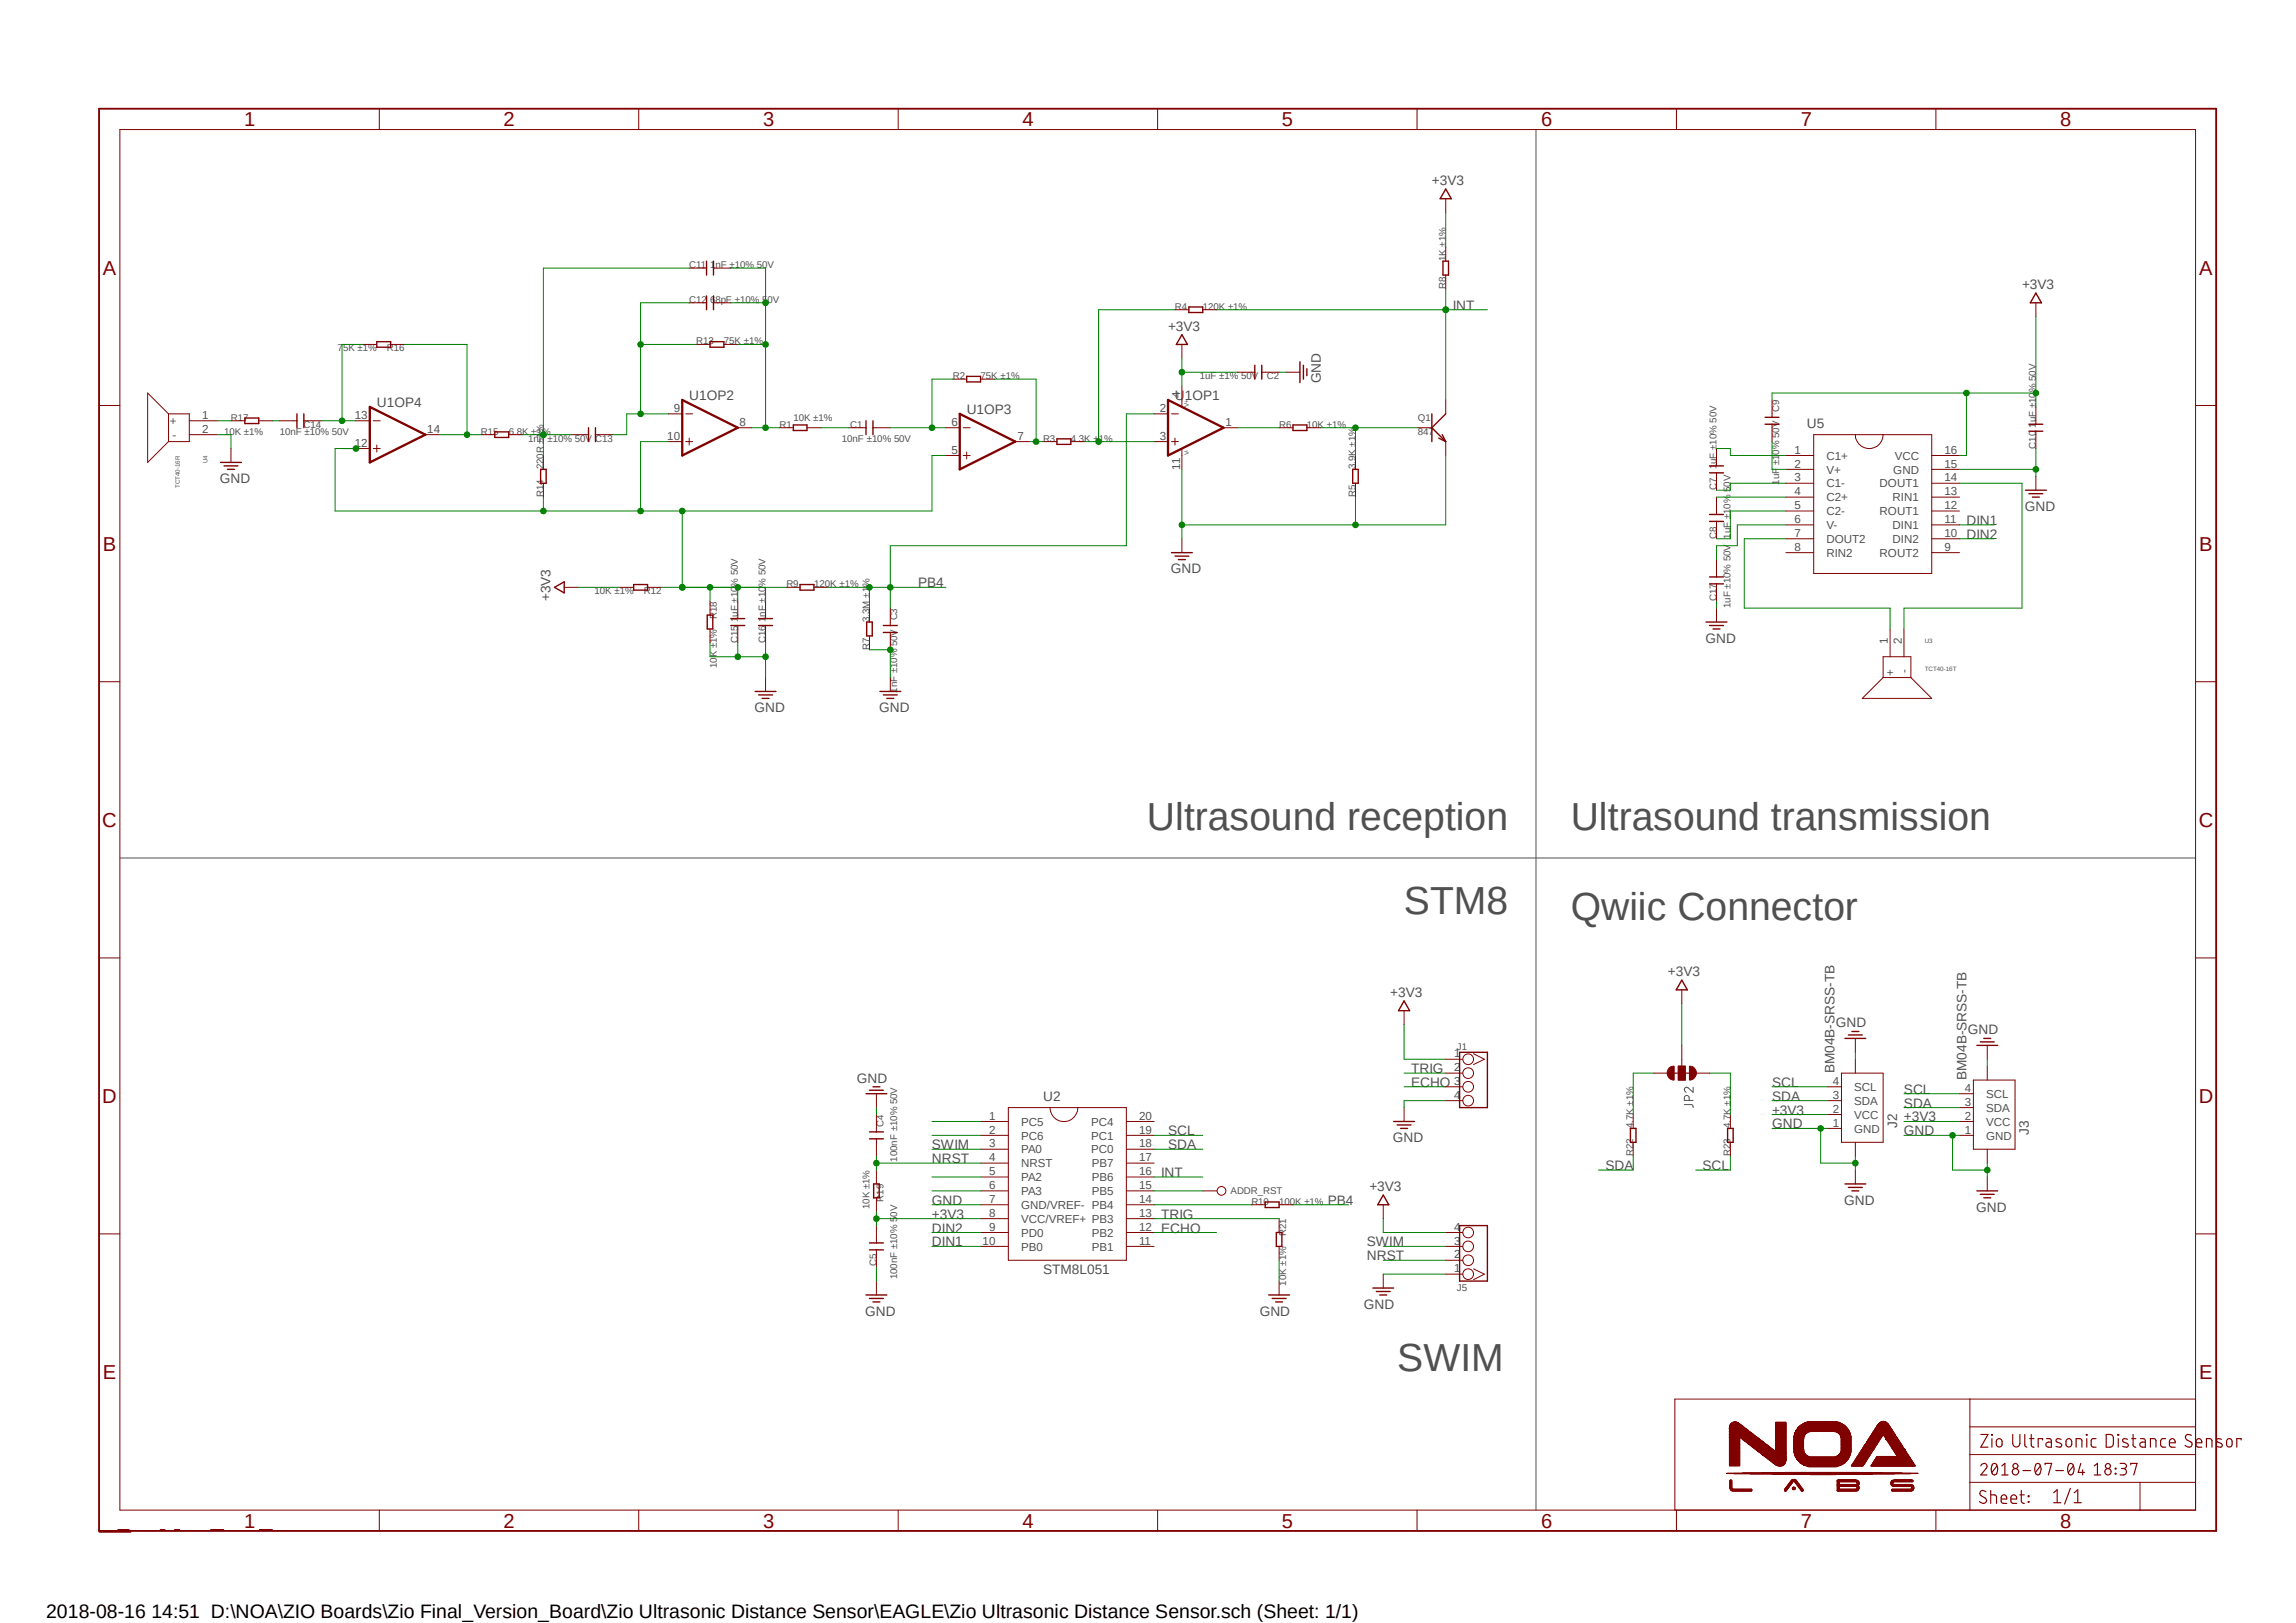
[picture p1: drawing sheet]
<svg xmlns="http://www.w3.org/2000/svg" width="420mm" height="297mm" viewBox="0 0 420 297" stroke-linecap="round" stroke-linejoin="round" font-family="sans-serif">
<defs><g id="words">
<g font-size="7.2" fill="#505050">
<text x="209.8" y="151.9">Ultrasound reception</text>
<text x="287.3" y="151.9">Ultrasound transmission</text>
<text x="256.8" y="167.2">STM8</text>
<text x="287.3" y="168.4">Qwiic Connector</text>
<text x="255.6" y="251">SWIM</text>
</g>
<g font-size="3.7" fill="#800000">
<text x="44.7" y="23.1">1</text>
<text x="92.1" y="23.1">2</text>
<text x="139.6" y="23.1">3</text>
<text x="187" y="23.1">4</text>
<text x="234.5" y="23.1">5</text>
<text x="281.9" y="23.1">6</text>
<text x="329.4" y="23.1">7</text>
<text x="376.8" y="23.1">8</text>
<text x="18.8" y="50.2">A</text>
<text x="402.3" y="50.2">A</text>
<text x="18.8" y="100.8">B</text>
<text x="402.3" y="100.8">B</text>
<text x="18.7" y="151.3">C</text>
<text x="402.2" y="151.3">C</text>
<text x="18.7" y="201.9">D</text>
<text x="402.2" y="201.9">D</text>
<text x="18.8" y="252.4">E</text>
<text x="402.3" y="252.4">E</text>
<text x="44.7" y="279.6">1</text>
<text x="92.1" y="279.6">2</text>
<text x="139.6" y="279.6">3</text>
<text x="187" y="279.6">4</text>
<text x="234.5" y="279.6">5</text>
<text x="281.9" y="279.6">6</text>
<text x="329.4" y="279.6">7</text>
<text x="376.8" y="279.6">8</text>
</g>
<text font-size="3.6" x="8.4" y="296.1">2018-08-16 14:51 D:\NOA\ZIO Boards\Zio Final_Version_Board\Zio Ultrasonic Distance Sensor\EAGLE\Zio Ultrasonic Distance Sensor.sch (Sheet: 1/1)</text>
<g font-size="2.5" fill="#505050">
<text x="261.9" y="33.9">+3V3</text>
<text x="369.9" y="52.9">+3V3</text>
<text x="265.7" y="56.7">INT</text>
<text x="213.7" y="60.5">+3V3</text>
<text x="241.6" y="70.1" transform="rotate(-90 241.6 70.1)">GND</text>
<text x="68.9" y="74.5">U1OP4</text>
<text x="126.1" y="73.2">U1OP2</text>
<text x="176.8" y="75.7">U1OP3</text>
<text x="214.9" y="73.2">U1OP1</text>
<text x="330.5" y="78.3">U5</text>
<text x="40.2" y="88.4">GND</text>
<text x="370.4" y="93.5">GND</text>
<text x="359.7" y="98.6">DIN2</text>
<text x="359.7" y="96.1">DIN1</text>
<text x="167.9" y="107.5">PB4</text>
<text x="214.2" y="104.9">GND</text>
<text x="100.7" y="110" transform="rotate(-90 100.7 110)">+3V3</text>
<text x="312" y="117.6">GND</text>
<text x="138" y="130.3">GND</text>
<text x="160.8" y="130.3">GND</text>
<text x="305.1" y="178.6">+3V3</text>
<text x="254.3" y="182.4">+3V3</text>
<text x="335.8" y="188">GND</text>
<text x="360" y="189.3">GND</text>
<text x="258.1" y="196.4">TRIG</text>
<text x="335.6" y="196.4" transform="rotate(-90 335.6 196.4)">BM04B-SRSS-TB</text>
<text x="359.7" y="197.7" transform="rotate(-90 359.7 197.7)">BM04B-SRSS-TB</text>
<text x="156.8" y="198.2">GND</text>
<text x="190.8" y="201.5">U2</text>
<text x="258.1" y="198.9">ECHO</text>
<text x="324.2" y="198.9">SCL</text>
<text x="324.2" y="201.5">SDA</text>
<text x="324.2" y="204">+3V3</text>
<text x="348.3" y="200.2">SCL</text>
<text x="348.3" y="202.7">SDA</text>
<text x="213.7" y="207.8">SCL</text>
<text x="254.8" y="209">GND</text>
<text x="324.2" y="206.5">GND</text>
<text x="347" y="206.5" transform="rotate(-90 347 206.5)">J2</text>
<text x="348.3" y="207.8">GND</text>
<text x="348.3" y="205.2">+3V3</text>
<text x="371.1" y="207.8" transform="rotate(-90 371.1 207.8)">J3</text>
<text x="170.5" y="212.9">NRST</text>
<text x="170.5" y="210.3">SWIM</text>
<text x="212.4" y="215.4">INT</text>
<text x="213.7" y="210.3">SDA</text>
<text x="293.7" y="214.1">SDA</text>
<text x="311.5" y="214.1">SCL</text>
<text x="170.5" y="220.5">GND</text>
<text x="242.9" y="220.5">PB4</text>
<text x="250.5" y="217.9">+3V3</text>
<text x="337.4" y="220.5">GND</text>
<text x="361.5" y="221.7">GND</text>
<text x="170.5" y="225.6">DIN2</text>
<text x="170.5" y="223">+3V3</text>
<text x="212.4" y="223">TRIG</text>
<text x="212.4" y="225.6">ECHO</text>
<text x="170.5" y="228.1">DIN1</text>
<text x="190.8" y="233.2">STM8L051</text>
<text x="250" y="230.6">NRST</text>
<text x="250" y="228.1">SWIM</text>
<text x="249.5" y="239.5">GND</text>
<text x="158.3" y="240.8">GND</text>
<text x="230.4" y="240.8">GND</text>
</g>
<g font-size="2.1" fill="#505050">
<text x="31.1" y="77.8">+</text>
<text x="37" y="76.7">1</text>
<text x="64.9" y="76.7">13</text>
<text x="123.2" y="75.4">9</text>
<text x="135.3" y="77.9">8</text>
<text x="174" y="77.9">6</text>
<text x="212.1" y="75.4">2</text>
<text x="215.9" y="72.9" transform="rotate(-90 215.9 72.9)">4</text>
<text x="224.2" y="77.9">1</text>
<text x="31.6" y="80.3">-</text>
<text x="37" y="79.2">2</text>
<text x="64.9" y="81.7">12</text>
<text x="78.1" y="79.2">14</text>
<text x="122" y="80.5">10</text>
<text x="174" y="83">5</text>
<text x="186.1" y="80.5">7</text>
<text x="212.1" y="80.5">3</text>
<text x="328.3" y="83">1</text>
<text x="355.7" y="83">16</text>
<text x="215.9" y="85.9" transform="rotate(-90 215.9 85.9)">11</text>
<text x="328.3" y="85.6">2</text>
<text x="328.3" y="88.1">3</text>
<text x="334.1" y="84.1">C1+</text>
<text x="334.1" y="86.7">V+</text>
<text x="334.1" y="89.2">C1-</text>
<text x="343.8" y="89.2">DOUT1</text>
<text x="346.3" y="86.7">GND</text>
<text x="346.6" y="84.1">VCC</text>
<text x="355.7" y="88.1">14</text>
<text x="355.7" y="85.6">15</text>
<text x="328.3" y="90.6">4</text>
<text x="328.3" y="93.2">5</text>
<text x="328.3" y="95.7">6</text>
<text x="334.1" y="91.7">C2+</text>
<text x="334.1" y="94.3">C2-</text>
<text x="343.8" y="94.3">ROUT1</text>
<text x="346.2" y="91.7">RIN1</text>
<text x="355.7" y="95.7">11</text>
<text x="355.7" y="93.2">12</text>
<text x="355.7" y="90.6">13</text>
<text x="328.3" y="98.3">7</text>
<text x="328.3" y="100.8">8</text>
<text x="334.1" y="96.8">V-</text>
<text x="334.1" y="99.4">DOUT2</text>
<text x="334.1" y="101.9">RIN2</text>
<text x="343.8" y="101.9">ROUT2</text>
<text x="346.2" y="99.4">DIN2</text>
<text x="346.2" y="96.8">DIN1</text>
<text x="355.7" y="100.8">9</text>
<text x="355.7" y="98.3">10</text>
<text x="345.4" y="117.9" transform="rotate(-90 345.4 117.9)">1</text>
<text x="347.9" y="117.9" transform="rotate(-90 347.9 117.9)">2</text>
<text x="346.5" y="123.7" transform="rotate(-90 346.5 123.7)">+</text>
<text x="349" y="123.2" transform="rotate(-90 349 123.2)">-</text>
<text x="266" y="193.5">1</text>
<text x="266" y="196">2</text>
<text x="266" y="198.5">3</text>
<text x="266" y="201.1">4</text>
<text x="335.3" y="203.6">2</text>
<text x="335.3" y="201.1">3</text>
<text x="335.3" y="198.5">4</text>
<text x="339.2" y="202.2">SDA</text>
<text x="339.2" y="199.7">SCL</text>
<text x="359.4" y="202.4">3</text>
<text x="359.4" y="199.8">4</text>
<text x="363.3" y="203.5">SDA</text>
<text x="363.3" y="201">SCL</text>
<text x="180.9" y="204.9">1</text>
<text x="180.9" y="207.4">2</text>
<text x="180.9" y="210">3</text>
<text x="186.8" y="206">PC5</text>
<text x="186.8" y="208.5">PC6</text>
<text x="199.6" y="208.5">PC1</text>
<text x="199.6" y="206">PC4</text>
<text x="208.4" y="210">18</text>
<text x="208.4" y="207.4">19</text>
<text x="208.4" y="204.9">20</text>
<text x="335.3" y="206.2">1</text>
<text x="339.2" y="207.3">GND</text>
<text x="339.2" y="204.7">VCC</text>
<text x="359.4" y="207.4">1</text>
<text x="359.4" y="204.9">2</text>
<text x="363.3" y="208.5">GND</text>
<text x="363.3" y="206">VCC</text>
<text x="180.9" y="212.5">4</text>
<text x="180.9" y="215.1">5</text>
<text x="186.8" y="211.1">PA0</text>
<text x="186.8" y="213.6">NRST</text>
<text x="199.6" y="211.1">PC0</text>
<text x="199.7" y="213.6">PB7</text>
<text x="208.4" y="215.1">16</text>
<text x="208.4" y="212.5">17</text>
<text x="180.9" y="217.6">6</text>
<text x="180.9" y="220.1">7</text>
<text x="186.8" y="216.2">PA2</text>
<text x="186.8" y="218.7">PA3</text>
<text x="186.8" y="221.2">GND/VREF- PB4</text>
<text x="199.7" y="218.7">PB5</text>
<text x="199.7" y="216.2">PB6</text>
<text x="208.4" y="220.1">14</text>
<text x="208.4" y="217.6">15</text>
<text x="179.7" y="227.8">10</text>
<text x="180.9" y="222.7">8</text>
<text x="180.9" y="225.2">9</text>
<text x="186.8" y="223.8">VCC/VREF+ PB3</text>
<text x="186.8" y="226.3">PD0</text>
<text x="199.7" y="226.3">PB2</text>
<text x="208.4" y="227.8">11</text>
<text x="208.4" y="225.2">12</text>
<text x="208.4" y="222.7">13</text>
<text x="266" y="227.8">3</text>
<text x="266" y="225.2">4</text>
<text x="186.8" y="228.9">PB0</text>
<text x="199.7" y="228.9">PB1</text>
<text x="266" y="232.8">1</text>
<text x="266" y="230.3">2</text>
</g>
<g font-size="1.8" fill="#505050">
<text x="264.5" y="47.8" transform="rotate(-90 264.5 47.8)">1K ±1%</text>
<text x="126.1" y="49.1">C11</text>
<text x="129.9" y="49.1">1nF ±10% 50V</text>
<text x="264.5" y="52.9" transform="rotate(-90 264.5 52.9)">R8</text>
<text x="126.1" y="55.4">C12</text>
<text x="129.9" y="55.4">68pF ±10% 50V</text>
<text x="214.9" y="56.7">R4</text>
<text x="220" y="56.7">120K ±1%</text>
<text x="61.8" y="64.3">75K ±1%</text>
<text x="70.8" y="64.3">R16</text>
<text x="127.3" y="63">R13</text>
<text x="132.4" y="63">75K ±1%</text>
<text x="174.3" y="69.4">R2</text>
<text x="179.4" y="69.4">75K ±1%</text>
<text x="219.5" y="69.4">1uF ±1% 50V</text>
<text x="231.7" y="69.4">C2</text>
<text x="42.2" y="77">R17</text>
<text x="145.1" y="77">10K ±1%</text>
<text x="259.4" y="77">Q1</text>
<text x="325.4" y="75.4" transform="rotate(-90 325.4 75.4)">C9</text>
<text x="41" y="79.5">10K ±1%</text>
<text x="51.2" y="79.5">10nF ±10% 50V</text>
<text x="55.5" y="78.3">C14</text>
<text x="88" y="79.5">R15</text>
<text x="93" y="79.5">6.8K ±1%</text>
<text x="96.6" y="80.8">1nF ±10% 50V C13</text>
<text x="142.6" y="78.3">R1</text>
<text x="154" y="80.8">10nF ±10% 50V</text>
<text x="155.5" y="78.3">C1</text>
<text x="190.8" y="80.8">R3</text>
<text x="195.9" y="80.8">4.3K ±1%</text>
<text x="234" y="78.3">R6</text>
<text x="239.1" y="78.3">10K ±1%</text>
<text x="259.4" y="79.5">847</text>
<text x="372.4" y="82.1" transform="rotate(-90 372.4 82.1)">C10</text>
<text x="372.4" y="78.3" transform="rotate(-90 372.4 78.3)">1uF ±10% 50V</text>
<text x="99.4" y="85.9" transform="rotate(-90 99.4 85.9)">220R ±1%</text>
<text x="247.9" y="85.9" transform="rotate(-90 247.9 85.9)">3.9K ±1%</text>
<text x="314" y="89.7" transform="rotate(-90 314 89.7)">C7</text>
<text x="314" y="85.9" transform="rotate(-90 314 85.9)">1uF ±10% 50V</text>
<text x="325.4" y="88.7" transform="rotate(-90 325.4 88.7)">1uF ±10% 50V</text>
<text x="99.4" y="91" transform="rotate(-90 99.4 91)">R14</text>
<text x="247.9" y="91" transform="rotate(-90 247.9 91)">R5</text>
<text x="314" y="98.6" transform="rotate(-90 314 98.6)">C8</text>
<text x="316.5" y="98.6" transform="rotate(-90 316.5 98.6)">1uF ±10% 50V</text>
<text x="143.9" y="107.5">R9</text>
<text x="148.9" y="107.5">120K ±1%</text>
<text x="108.8" y="108.8">10K ±1%</text>
<text x="117.8" y="108.8">R12</text>
<text x="131.1" y="113.2" transform="rotate(-90 131.1 113.2)">R18</text>
<text x="135" y="113.8" transform="rotate(-90 135 113.8)">1uF ±10% 50V</text>
<text x="140" y="113.8" transform="rotate(-90 140 113.8)">1nF ±10% 50V</text>
<text x="159" y="113.8" transform="rotate(-90 159 113.8)">3.3M ±1%</text>
<text x="164.1" y="113.5" transform="rotate(-90 164.1 113.5)">C3</text>
<text x="314" y="110" transform="rotate(-90 314 110)">C17</text>
<text x="316.5" y="111.3" transform="rotate(-90 316.5 111.3)">1uF ±10% 50V</text>
<text x="135" y="117.6" transform="rotate(-90 135 117.6)">C15</text>
<text x="140" y="117.6" transform="rotate(-90 140 117.6)">C16</text>
<text x="159" y="118.9" transform="rotate(-90 159 118.9)">R7</text>
<text x="131.1" y="122.3" transform="rotate(-90 131.1 122.3)">10K ±1%</text>
<text x="164.1" y="126.8" transform="rotate(-90 164.1 126.8)">1nF ±10% 50V</text>
<text x="266.5" y="192.1">J1</text>
<text x="161.6" y="206.2" transform="rotate(-90 161.6 206.2)">C4</text>
<text x="298.7" y="206.5" transform="rotate(-90 298.7 206.5)">4.7K ±1%</text>
<text x="316.5" y="206.5" transform="rotate(-90 316.5 206.5)">4.7K ±1%</text>
<text x="164.1" y="212.6" transform="rotate(-90 164.1 212.6)">100nF ±10% 50V</text>
<text x="298.7" y="211.6" transform="rotate(-90 298.7 211.6)">R22</text>
<text x="316.5" y="211.6" transform="rotate(-90 316.5 211.6)">R23</text>
<text x="159" y="221.3" transform="rotate(-90 159 221.3)">10K ±1%</text>
<text x="161.6" y="219.9" transform="rotate(-90 161.6 219.9)">R19</text>
<text x="225.1" y="218.6">ADDR_RST</text>
<text x="228.9" y="220.5">R10</text>
<text x="234" y="220.5">100K ±1%</text>
<text x="235.2" y="226.2" transform="rotate(-90 235.2 226.2)">R21</text>
<text x="160.3" y="231.6" transform="rotate(-90 160.3 231.6)">C5</text>
<text x="164.1" y="234.1" transform="rotate(-90 164.1 234.1)">100nF ±10% 50V</text>
<text x="235.2" y="235.2" transform="rotate(-90 235.2 235.2)">10K ±1%</text>
<text x="266.5" y="236.2">J5</text>
</g>
<g font-size="1.1" fill="#505050">
<text x="217.5" y="74.5" transform="rotate(-90 217.5 74.5)">V+</text>
<text x="217.5" y="83.4" transform="rotate(-90 217.5 83.4)">V-</text>
<text x="32.9" y="89.3" transform="rotate(-90 32.9 89.3)">TCT40-16R</text>
<text x="38" y="84.8" transform="rotate(-90 38 84.8)">U4</text>
<text x="352.1" y="117.6">U3</text>
<text x="352.1" y="122.7">TCT40-16T</text>
</g>
</g></defs>
<path d="M17.6 19.6l393.4 261.3M411 19.6l-393.4 261.3" fill="none" stroke="#fff" stroke-width=".18"/>
<path d="M281 23.7v252.7M21.9 157h379.7M309.7 199v.9l-.9-.8a.46 .46 0 0 0-.7 .1 .46 .46 0 0 0 .3 .7M308.1 202.1h1.3a.4 .4 0 0 1 .3 .6M309 201.4v-.5a.45 .45 0 0 0-.3-.4 .45 .45 0 0 0-.6 .2v.7h1.6" fill="none" stroke="#505050" stroke-width=".18"/>
<g fill="none" stroke="#800000" stroke-width=".25">
<path d="M129.2 47.8v2.5M129.2 54.1v2.6M130.5 47.8v2.5M130.5 54.1v2.6M217.5 56.2h2.5v1h-2.5zM44.8 76.5h2.5v1h-2.5zM54.3 75.7v2.6M55.6 75.7v2.6M68.9 62.5h2.6v1h-2.6zM90.5 79h2.5v1.1h-2.5zM107.7 78.3v2.5M108.9 78.3v2.5"/>
<path d="M129.9 62.5h2.5v1h-2.5zM145.1 77.8h2.5v1h-2.5zM158.4 77v2.5M159.7 77v2.5M176.8 68.9h2.6v1h-2.6zM229.5 66.8v2.6M230.8 66.8v2.6M236.5 77.8h2.6v1h-2.6zM237.8 66.2v3.8M238.4 66.8v2.6M239.1 67.5v1.2M261.9 75.7v5.1"/>
<path d="M263.8 79.5l.7 1.3M264.5 75.7l-2.6 2.6 2.6 2.5M322.9 76.4h2.5M322.9 77.6h2.5M371.1 77.6h2.6M371.1 78.9h2.6M40.3 84.6h3.9M41 85.3h2.5M41.6 85.9h1.3M98.9 85.9h1v2.5h-1zM193.3 80.3h2.6v1h-2.6zM247.4 85.9h1.1v2.5h-1.1z"/>
<path d="M263.2 80.2l1.3 .6M312.7 86.5h2.6M312.7 85.3h2.6M312.7 95.4h2.6M312.7 94.1h2.6M370.5 89.7h3.8M371.1 90.3h2.6M371.8 91h1.2M115.9 107h2.5v1h-2.5zM129.4 112.6h1v2.5h-1zM133.7 114.5h2.5M133.7 113.2h2.5"/>
<path d="M138.8 114.5h2.5M138.8 113.2h2.5M146.3 107h2.6v1h-2.6zM158.5 113.8h1.1v2.6h-1.1zM161.6 114.5h2.5M161.6 115.7h2.5M214.3 101.1h3.8M214.9 101.8h2.6M215.6 102.4h1.2M312.1 113.8h3.8M312.7 114.5h2.6M312.7 106.8h2.6"/>
<path d="M312.7 105.6h2.6M313.4 115.1h1.2M138.1 126.5h3.8M138.8 127.2h2.5M139.4 127.8h1.3M161 126.5h3.8M161.6 127.2h2.5M162.2 127.8h1.3M159 199.5h2.6M159.7 198.9h1.3M267 192.6h5.1v10.1h-5.1zM337.5 190h3.8"/>
<path d="M338.1 189.4h2.6M338.8 188.8h1.2M361.6 191.3h3.8M362.2 190.7h2.6M362.9 190h1.3M158.4 200.2h3.8M159 207.1h2.6M159 208.4h2.6M159.8 216.7h1v2.5h-1zM254.9 205.2h3.8M255.6 205.9h2.5M256.2 206.5h1.3"/>
<path d="M298.2 206.5h1.1v2.5h-1.1zM316 206.5h1v2.5h-1zM337.5 216.7h3.8M338.1 217.3h2.6M338.8 217.9h1.2M361.6 217.9h3.8M362.2 218.6h2.6M362.9 219.2h1.3M158.4 237h3.8M159 227.5h2.6M159 228.7h2.6M159 237.6h2.6"/>
<path d="M159.7 238.3h1.3M233.5 225.6h1v2.5h-1zM251.1 235.7h3.8M251.8 236.3h2.5M252.4 237h1.3M267 224.3h5.1v10.1h-5.1z"/>
</g>
<g fill="none" stroke="#800000" stroke-width=".18">
<path d="M69.4 19.9v3.8M116.8 19.9v3.8M164.3 19.9v3.8M211.8 19.9v3.8M259.2 19.9v3.8M306.7 19.9v3.8M354.1 19.9v3.8M21.9 23.7h379.7v252.7h-379.7zM126.1 49.1h3.1M126.1 55.4h3.1M130.5 49.1h3.2M130.5 55.4h3.2"/>
<path d="M214.9 56.7h2.6M220 56.7h2.5M18.1 74.2h3.8M30.8 75.7h3.8v5.1h-3.8M30.8 75.7v5.1M30.8 75.7l-3.8-3.8v12.7l3.8-3.8M34.6 79.5h5.1M34.6 77h5.1M42.2 77h2.6M47.3 77h2.6M51.1 77h3.2M55.6 77h3.2"/>
<path d="M65.1 77h2.5M66.4 63h2.5M68.3 77h1.3M71.5 63h2.5M77.8 79.5h2.5M88 79.5h2.5M93 79.5h2.6M104.5 79.5h3.2M108.9 79.5h3.2M122.3 75.7h2.5M125.4 75.7h1.3M127.3 63h2.6"/>
<path d="M132.4 63h2.6M135 78.3h2.5M142.6 78.3h2.5M147.6 78.3h2.6M155.2 78.3h3.2M159.7 78.3h3.2M173 78.3h2.6M174.3 69.4h2.5M176.2 78.3h1.3M179.4 69.4h2.5M211.1 75.7h2.6M214.3 75.7h1.3"/>
<path d="M216.2 70.7v3.7M223.8 78.3h2.6M226.4 68.1h3.1M230.8 68.1h3.2M234 78.3h2.5M235.2 68.1h2.6M239.1 78.3h2.5M259.4 78.3h2.5M264.5 73.2v2.5M324.1 73.2v3.2M324.1 77.6v3.2M331.8 79.5h21.6v25.4h-21.6z"/>
<path d="M339.4 79.5a2.54 2.54 0 0 0 2.5 2.6 2.54 2.54 0 0 0 2.6-2.6M372.4 74.5v3.1M372.4 78.9v3.2M401.6 74.2h3.8M42.2 82.1v2.5M65.1 82.1h2.5M68.3 82.1h1.3M68.9 81.4v1.3M99.4 83.4v2.5M99.4 88.4v2.6M122.3 80.8h2.5M125.4 80.8h1.3"/>
<path d="M126.1 80.2v1.2M173 83.4h2.6M176.2 83.4h1.3M176.8 82.7v1.3M185.7 80.8h2.6M190.8 80.8h2.5M195.9 80.8h2.5M211.1 80.8h2.6M214.3 80.8h1.3M214.9 80.2v1.2M216.2 82.2v3.7M216.2 98.6v2.5"/>
<path d="M247.9 83.4v2.5M247.9 88.4v2.6M264.5 80.8v2.6M314 82.1v3.2M314 86.5v3.2M314 91v3.1M314 95.4v3.2M326.7 83.4h5.1M326.7 85.9h5.1M326.7 88.4h5.1M326.7 91h5.1M326.7 93.5h5.1"/>
<path d="M326.7 96.1h5.1M326.7 98.6h5.1M353.4 83.4h5M353.4 85.9h5M353.4 88.4h5M353.4 91h5M353.4 93.5h5M353.4 96.1h5M353.4 98.6h5M372.4 87.2v2.5M113.4 107.5h2.5M118.4 107.5h2.6"/>
<path d="M129.9 110v2.6M129.9 115.1v2.5M135 110v3.2M135 114.5v3.1M140 110v3.2M140 114.5v3.1M143.8 107.5h2.5M148.9 107.5h2.5M159 111.3v2.5M159 116.4v2.5M162.9 111.3v3.2M162.9 115.7v3.2"/>
<path d="M314 102.4v3.2M314 106.8v3.2M314 111.3v2.5M326.7 101.1h5.1M345.7 115.1v5.1M348.3 115.1v5.1M353.4 101.1h5M18.1 124.8h3.8M140 124v2.5M162.9 124v2.5M344.5 124v-3.8h5v3.8M344.5 124h5"/>
<path d="M344.5 124l-3.8 3.8h12.7l-3.9-3.8M401.6 124.8h3.8M18.1 175.3h3.8M401.6 175.3h3.8M264.5 193.8h3M264.5 196.4h3M264.5 198.9h3M269.5 192.8l2 1-2 1M334.3 198.9h2.5M336.8 196.4h7.7v12.6h-7.7zM339.4 190v2.6M339.4 193.8v2.6"/>
<path d="M361 197.7h7.6v12.6h-7.6zM363.5 191.3v2.5M363.5 195.1v2.6M160.3 200.2v2.5M160.3 204v3.1M160.3 208.4v3.2M160.3 214.1v2.6M160.3 219.2v2.5M179.4 205.2h5M179.4 207.8h5M179.4 210.3h5M179.4 212.9h5"/>
<path d="M179.4 215.4h5M179.4 217.9h5M184.4 202.7h21.6v27.9h-21.6zM192.1 202.7a2.54 2.54 0 0 0 2.5 2.5 2.54 2.54 0 0 0 2.5-2.5M206 205.2h5.1M206 207.8h5.1M206 210.3h5.1M206 212.9h5.1M206 215.4h5.1M206 217.9h5.1M256.8 202.7v2.5M264.5 201.4h3"/>
<path d="M298.7 204v2.5M298.7 209v2.6M316.5 204v2.5M316.5 209v2.6M334.3 201.4h2.5M334.3 206.5h2.5M334.3 204h2.5M339.4 209v2.6M339.4 214.1v2.6M358.4 205.2h2.6M358.4 207.8h2.6M358.4 202.7h2.6"/>
<path d="M358.4 200.2h2.6M363.5 210.3v2.6M363.5 215.4v2.5M18.1 225.8h3.8M160.3 224.3v3.2M160.3 228.7v3.2M160.3 234.4v2.6M179.4 220.5h5M179.4 223h5M179.4 225.6h5M179.4 228.1h5M206 220.5h5.1"/>
<path d="M206 223h5.1M206 225.6h5.1M206 228.1h5.1M234 223v2.6M234 228.1v2.5M253 233.2v2.5M264.5 225.6h3M264.5 228.1h3M264.5 230.6h3M264.5 233.2h3M269.5 232.2l2 1-2 1M401.6 225.8h3.8"/>
<path d="M360.3 256v20.4M401.6 256h-95.2v20.4M21.5 279.9h2.1M21.7 280h1.9M21.9 280h1.7M29.3 280h.8M29.3 279.9h.9M32 280h.8M32 279.9h.8M38.6 280h2.1M38.6 280h2.3M38.6 279.9h2.3"/>
<path d="M47.5 280h2.2M47.5 279.9h2.3M69.4 276.4v3.8M116.8 276.4v3.8M164.3 276.4v3.8M211.8 276.4v3.8M259.2 276.4v3.8M306.7 276.4v3.8M354.1 276.4v3.8M360.3 271.3h41.3M360.3 266.2h41.3M360.3 261.1h41.3"/>
<path d="M391.5 271.3v5.1M18.1 280.3l5.9 .1zM18.1 280.3h5.9"/>
<circle cx="268.6" cy="198.9" r=".98"/>
<circle cx="268.6" cy="193.8" r=".98"/>
<circle cx="268.6" cy="196.4" r=".98"/>
<circle cx="268.6" cy="201.4" r=".98"/>
<circle cx="268.6" cy="233.2" r=".98"/>
<circle cx="268.6" cy="228.1" r=".98"/>
<circle cx="268.6" cy="230.6" r=".98"/>
<circle cx="268.6" cy="225.6" r=".98"/>
</g>
<path d="M67.6 74.5l10.2 5-10.2 5.1zM124.8 73.2l10.2 5.1-10.2 5.1zM175.6 75.7l10.1 5.1-10.1 5.1zM213.7 73.2l10.1 5.1-10.1 5.1z" fill="none" stroke="#800000" stroke-width=".42"/>
<path d="M363.3 273a.61 .61 0 0 0-.8-.2 .61 .61 0 0 0-.3 .8l.9 .6a.59 .59 0 0 1 .1 .8 .59 .59 0 0 1-.9 0l-.2-.2M364.2 273.6h.6l.3 .1 .1 1.4M364.2 272.8v2.3M366.1 274.3h1a.54 .54 0 0 0-.4-.7 .54 .54 0 0 0-.6 .5v.8l.3 .2h.7M367.8 274.3h1.1a.55 .55 0 0 0-.4-.7 .55 .55 0 0 0-.7 .5l.1 .8 .3 .2h.7M369.5 273.6h.8M369.7 272.8v1.9a.5 .5 0 0 0 .6 .4M371 273.7h.1v.2h-.1zM371 274.8l.1 .1z" fill="none" stroke="#800000" stroke-width=".21"/>
<path d="M18.1 19.9h387.3v260.3h-387.3z" fill="none" stroke="#800000" stroke-width=".34"/>
<path d="M326.6 272.8v.1z" fill-rule="evenodd" fill="#800000"/>
<path d="M326.6 272.8v.1z" fill="none" stroke="#800000" stroke-width=".18"/>
<path d="M329.6 272.8l.1 .1z" fill-rule="evenodd" fill="#800000"/>
<path d="M316.9 272.8l3.5 .1zM316.9 272.8h3.5M329.6 272.8l.1 .1z" fill="none" stroke="#800000" stroke-width=".18"/>
<path d="M326.5 272.8l.2 .1z" fill-rule="evenodd" fill="#800000"/>
<path d="M326.5 272.8l.2 .1z" fill="none" stroke="#800000" stroke-width=".18"/>
<path d="M329.5 272.8l.3 .1z" fill-rule="evenodd" fill="#800000"/>
<path d="M316.7 272.8h3.8zM316.7 272.8h3.8M329.5 272.8l.3 .1zM336.1 272.8l3.5 .1zM336.1 272.8h3.5M346.1 272.8l3.6 .1zM346.1 272.8h3.6" fill="none" stroke="#800000" stroke-width=".18"/>
<path d="M326.4 272.8h.4z" fill-rule="evenodd" fill="#800000"/>
<path d="M326.4 272.8h.4z" fill="none" stroke="#800000" stroke-width=".18"/>
<path d="M329.5 272.8h.3z" fill-rule="evenodd" fill="#800000"/>
<path d="M316.7 272.7l3.7 .1zM316.7 272.8h3.7M329.5 272.8h.3zM336 272.8h3.8zM336 272.8h3.8M346 272.8h3.8zM346 272.8h3.8" fill="none" stroke="#800000" stroke-width=".18"/>
<path d="M326.4 272.7l.4 .1z" fill-rule="evenodd" fill="#800000"/>
<path d="M326.4 272.7l.4 .1z" fill="none" stroke="#800000" stroke-width=".18"/>
<path d="M329.5 272.7l.3 .1z" fill-rule="evenodd" fill="#800000"/>
<path d="M316.6 272.7l3.8 .1zM316.6 272.7h3.8M329.5 272.7l.3 .1zM336 272.7l3.9 .1zM336 272.8h3.9M346.1 272.7l3.8 .1zM346.1 272.8h3.8" fill="none" stroke="#800000" stroke-width=".18"/>
<path d="M326.4 272.7l.5 .1z" fill-rule="evenodd" fill="#800000"/>
<path d="M326.4 272.7l.5 .1z" fill="none" stroke="#800000" stroke-width=".18"/>
<path d="M329.4 272.7l.5 .1z" fill-rule="evenodd" fill="#800000"/>
<path d="M316.6 272.6l3.9 .1zM316.6 272.7h3.9M329.4 272.7l.5 .1zM336.1 272.7l3.8 .1zM336.1 272.7h3.8M346 272.7l3.9 .1zM346 272.7h3.9" fill="none" stroke="#800000" stroke-width=".18"/>
<path d="M326.4 272.6l.5 .1z" fill-rule="evenodd" fill="#800000"/>
<path d="M326.4 272.6l.5 .1z" fill="none" stroke="#800000" stroke-width=".18"/>
<path d="M329.4 272.6l.4 .1z" fill-rule="evenodd" fill="#800000"/>
<path d="M316.6 272.5l3.9 .1zM316.6 272.6h3.9M329.4 272.6l.4 .1zM336 272.6l3.9 .1zM336 272.7h3.9M346.1 272.6l3.9 .1zM346.1 272.7h3.9" fill="none" stroke="#800000" stroke-width=".18"/>
<path d="M326.4 272.5l.5 .1z" fill-rule="evenodd" fill="#800000"/>
<path d="M326.4 272.5l.5 .1z" fill="none" stroke="#800000" stroke-width=".18"/>
<path d="M328 272.5l.3 .1z" fill-rule="evenodd" fill="#800000"/>
<path d="M328 272.5l.3 .1z" fill="none" stroke="#800000" stroke-width=".18"/>
<path d="M329.4 272.5l.4 .1z" fill-rule="evenodd" fill="#800000"/>
<path d="M316.5 272.5l3.9 .1zM316.5 272.5h3.9M329.4 272.5l.4 .1zM336.1 272.5l3.9 .1zM336.1 272.6h3.9M346 272.5l4 .1zM346 272.6h4" fill="none" stroke="#800000" stroke-width=".18"/>
<path d="M326.5 272.5l.4 .1z" fill-rule="evenodd" fill="#800000"/>
<path d="M326.5 272.5l.4 .1z" fill="none" stroke="#800000" stroke-width=".18"/>
<path d="M327.9 272.5l.4 .1z" fill-rule="evenodd" fill="#800000"/>
<path d="M327.9 272.5l.4 .1z" fill="none" stroke="#800000" stroke-width=".18"/>
<path d="M329.3 272.5l.5 .1z" fill-rule="evenodd" fill="#800000"/>
<path d="M329.3 272.5l.5 .1zM336.1 272.5l3.9 .1zM336.1 272.5h3.9M346.1 272.5l3.9 .1zM346.1 272.5h3.9" fill="none" stroke="#800000" stroke-width=".18"/>
<path d="M316.5 272.5h.5z" fill-rule="evenodd" fill="#800000"/>
<path d="M316.5 272.5h.5z" fill="none" stroke="#800000" stroke-width=".18"/>
<path d="M326.5 272.5h.5z" fill-rule="evenodd" fill="#800000"/>
<path d="M326.5 272.5h.5z" fill="none" stroke="#800000" stroke-width=".18"/>
<path d="M327.9 272.5h.4z" fill-rule="evenodd" fill="#800000"/>
<path d="M327.9 272.5h.4z" fill="none" stroke="#800000" stroke-width=".18"/>
<path d="M329.3 272.5h.4z" fill-rule="evenodd" fill="#800000"/>
<path d="M329.3 272.5h.4z" fill="none" stroke="#800000" stroke-width=".18"/>
<path d="M336.1 272.5h.3z" fill-rule="evenodd" fill="#800000"/>
<path d="M336.1 272.5h.3z" fill="none" stroke="#800000" stroke-width=".18"/>
<path d="M339.5 272.5h.5z" fill-rule="evenodd" fill="#800000"/>
<path d="M339.5 272.5h.5z" fill="none" stroke="#800000" stroke-width=".18"/>
<path d="M349.5 272.5h.6z" fill-rule="evenodd" fill="#800000"/>
<path d="M349.5 272.5h.6z" fill="none" stroke="#800000" stroke-width=".18"/>
<path d="M316.5 272.4l.4 .1z" fill-rule="evenodd" fill="#800000"/>
<path d="M316.5 272.4l.4 .1z" fill="none" stroke="#800000" stroke-width=".18"/>
<path d="M326.5 272.4l.4 .1z" fill-rule="evenodd" fill="#800000"/>
<path d="M326.5 272.4l.4 .1z" fill="none" stroke="#800000" stroke-width=".18"/>
<path d="M327.9 272.4l.5 .1z" fill-rule="evenodd" fill="#800000"/>
<path d="M327.9 272.4l.5 .1z" fill="none" stroke="#800000" stroke-width=".18"/>
<path d="M329.3 272.4l.4 .1z" fill-rule="evenodd" fill="#800000"/>
<path d="M329.3 272.4l.4 .1z" fill="none" stroke="#800000" stroke-width=".18"/>
<path d="M336.1 272.4l.3 .1z" fill-rule="evenodd" fill="#800000"/>
<path d="M336.1 272.4l.3 .1z" fill="none" stroke="#800000" stroke-width=".18"/>
<path d="M339.6 272.4l.4 .1z" fill-rule="evenodd" fill="#800000"/>
<path d="M339.6 272.4l.4 .1z" fill="none" stroke="#800000" stroke-width=".18"/>
<path d="M349.6 272.4l.5 .1z" fill-rule="evenodd" fill="#800000"/>
<path d="M349.6 272.4l.5 .1z" fill="none" stroke="#800000" stroke-width=".18"/>
<path d="M316.5 272.4l.3 .1z" fill-rule="evenodd" fill="#800000"/>
<path d="M316.5 272.4l.3 .1z" fill="none" stroke="#800000" stroke-width=".18"/>
<path d="M326.6 272.4l.4 .1z" fill-rule="evenodd" fill="#800000"/>
<path d="M326.6 272.4l.4 .1z" fill="none" stroke="#800000" stroke-width=".18"/>
<path d="M327.9 272.4l.5 .1z" fill-rule="evenodd" fill="#800000"/>
<path d="M327.9 272.4l.5 .1z" fill="none" stroke="#800000" stroke-width=".18"/>
<path d="M329.2 272.4l.5 .1z" fill-rule="evenodd" fill="#800000"/>
<path d="M329.2 272.4l.5 .1z" fill="none" stroke="#800000" stroke-width=".18"/>
<path d="M336.1 272.4l.3 .1z" fill-rule="evenodd" fill="#800000"/>
<path d="M336.1 272.4l.3 .1z" fill="none" stroke="#800000" stroke-width=".18"/>
<path d="M339.6 272.4l.5 .1z" fill-rule="evenodd" fill="#800000"/>
<path d="M339.6 272.4l.5 .1z" fill="none" stroke="#800000" stroke-width=".18"/>
<path d="M349.7 272.4l.4 .1z" fill-rule="evenodd" fill="#800000"/>
<path d="M349.7 272.4l.4 .1z" fill="none" stroke="#800000" stroke-width=".18"/>
<path d="M316.4 272.3l.4 .1z" fill-rule="evenodd" fill="#800000"/>
<path d="M316.4 272.3l.4 .1z" fill="none" stroke="#800000" stroke-width=".18"/>
<path d="M326.6 272.3l.5 .1z" fill-rule="evenodd" fill="#800000"/>
<path d="M326.6 272.3l.5 .1z" fill="none" stroke="#800000" stroke-width=".18"/>
<path d="M327.9 272.3l.5 .1z" fill-rule="evenodd" fill="#800000"/>
<path d="M327.9 272.3l.5 .1z" fill="none" stroke="#800000" stroke-width=".18"/>
<path d="M329.2 272.3l.4 .1z" fill-rule="evenodd" fill="#800000"/>
<path d="M329.2 272.3l.4 .1z" fill="none" stroke="#800000" stroke-width=".18"/>
<path d="M336.1 272.3l.3 .1z" fill-rule="evenodd" fill="#800000"/>
<path d="M336.1 272.3l.3 .1z" fill="none" stroke="#800000" stroke-width=".18"/>
<path d="M339.7 272.3l.4 .1z" fill-rule="evenodd" fill="#800000"/>
<path d="M339.7 272.3l.4 .1z" fill="none" stroke="#800000" stroke-width=".18"/>
<path d="M349.7 272.3l.4 .1z" fill-rule="evenodd" fill="#800000"/>
<path d="M349.7 272.3l.4 .1z" fill="none" stroke="#800000" stroke-width=".18"/>
<path d="M316.4 272.3l.4 .1z" fill-rule="evenodd" fill="#800000"/>
<path d="M316.4 272.3l.4 .1z" fill="none" stroke="#800000" stroke-width=".18"/>
<path d="M326.6 272.3l.5 .1z" fill-rule="evenodd" fill="#800000"/>
<path d="M326.6 272.3l.5 .1z" fill="none" stroke="#800000" stroke-width=".18"/>
<path d="M327.9 272.3l.5 .1z" fill-rule="evenodd" fill="#800000"/>
<path d="M327.9 272.3l.5 .1z" fill="none" stroke="#800000" stroke-width=".18"/>
<path d="M329.2 272.3l.4 .1z" fill-rule="evenodd" fill="#800000"/>
<path d="M329.2 272.3l.4 .1z" fill="none" stroke="#800000" stroke-width=".18"/>
<path d="M336.1 272.3l.3 .1z" fill-rule="evenodd" fill="#800000"/>
<path d="M336.1 272.3l.3 .1z" fill="none" stroke="#800000" stroke-width=".18"/>
<path d="M339.7 272.3l.4 .1z" fill-rule="evenodd" fill="#800000"/>
<path d="M339.7 272.3l.4 .1z" fill="none" stroke="#800000" stroke-width=".18"/>
<path d="M349.8 272.3l.3 .1z" fill-rule="evenodd" fill="#800000"/>
<path d="M349.8 272.3l.3 .1z" fill="none" stroke="#800000" stroke-width=".18"/>
<path d="M316.4 272.2l.4 .1z" fill-rule="evenodd" fill="#800000"/>
<path d="M316.4 272.2l.4 .1z" fill="none" stroke="#800000" stroke-width=".18"/>
<path d="M326.6 272.2l.6 .1z" fill-rule="evenodd" fill="#800000"/>
<path d="M326.6 272.2l.6 .1z" fill="none" stroke="#800000" stroke-width=".18"/>
<path d="M327.9 272.2l.5 .1z" fill-rule="evenodd" fill="#800000"/>
<path d="M327.9 272.2l.5 .1z" fill="none" stroke="#800000" stroke-width=".18"/>
<path d="M329.1 272.2l.5 .1z" fill-rule="evenodd" fill="#800000"/>
<path d="M329.1 272.2l.5 .1z" fill="none" stroke="#800000" stroke-width=".18"/>
<path d="M336.1 272.2l.3 .1z" fill-rule="evenodd" fill="#800000"/>
<path d="M336.1 272.2l.3 .1z" fill="none" stroke="#800000" stroke-width=".18"/>
<path d="M339.7 272.2l.4 .1z" fill-rule="evenodd" fill="#800000"/>
<path d="M339.7 272.2l.4 .1z" fill="none" stroke="#800000" stroke-width=".18"/>
<path d="M349.8 272.2l.3 .1z" fill-rule="evenodd" fill="#800000"/>
<path d="M349.8 272.2l.3 .1z" fill="none" stroke="#800000" stroke-width=".18"/>
<path d="M316.4 272.2l.4 .1z" fill-rule="evenodd" fill="#800000"/>
<path d="M316.4 272.2l.4 .1z" fill="none" stroke="#800000" stroke-width=".18"/>
<path d="M326.7 272.2l.5 .1z" fill-rule="evenodd" fill="#800000"/>
<path d="M326.7 272.2l.5 .1z" fill="none" stroke="#800000" stroke-width=".18"/>
<path d="M327.9 272.2l.4 .1z" fill-rule="evenodd" fill="#800000"/>
<path d="M327.9 272.2l.4 .1z" fill="none" stroke="#800000" stroke-width=".18"/>
<path d="M329.1 272.2l.5 .1z" fill-rule="evenodd" fill="#800000"/>
<path d="M329.1 272.2l.5 .1z" fill="none" stroke="#800000" stroke-width=".18"/>
<path d="M336.1 272.2l.3 .1z" fill-rule="evenodd" fill="#800000"/>
<path d="M336.1 272.2l.3 .1z" fill="none" stroke="#800000" stroke-width=".18"/>
<path d="M339.7 272.2l.4 .1z" fill-rule="evenodd" fill="#800000"/>
<path d="M339.7 272.2l.4 .1z" fill="none" stroke="#800000" stroke-width=".18"/>
<path d="M349.8 272.2l.3 .1z" fill-rule="evenodd" fill="#800000"/>
<path d="M349.8 272.2l.3 .1z" fill="none" stroke="#800000" stroke-width=".18"/>
<path d="M316.4 272.2h.4z" fill-rule="evenodd" fill="#800000"/>
<path d="M316.4 272.2h.4z" fill="none" stroke="#800000" stroke-width=".18"/>
<path d="M326.8 272.2h.4z" fill-rule="evenodd" fill="#800000"/>
<path d="M326.8 272.2h.4z" fill="none" stroke="#800000" stroke-width=".18"/>
<path d="M328 272.2h.3z" fill-rule="evenodd" fill="#800000"/>
<path d="M328 272.2h.3z" fill="none" stroke="#800000" stroke-width=".18"/>
<path d="M329 272.2h.5z" fill-rule="evenodd" fill="#800000"/>
<path d="M329 272.2h.5z" fill="none" stroke="#800000" stroke-width=".18"/>
<path d="M336.1 272.2h.3z" fill-rule="evenodd" fill="#800000"/>
<path d="M336.1 272.2h.3z" fill="none" stroke="#800000" stroke-width=".18"/>
<path d="M339.7 272.2h.4z" fill-rule="evenodd" fill="#800000"/>
<path d="M339.7 272.2h.4z" fill="none" stroke="#800000" stroke-width=".18"/>
<path d="M349.7 272.2h.4z" fill-rule="evenodd" fill="#800000"/>
<path d="M349.7 272.2h.4z" fill="none" stroke="#800000" stroke-width=".18"/>
<path d="M316.4 272.1l.4 .1z" fill-rule="evenodd" fill="#800000"/>
<path d="M316.4 272.1l.4 .1z" fill="none" stroke="#800000" stroke-width=".18"/>
<path d="M326.7 272.1l.5 .1z" fill-rule="evenodd" fill="#800000"/>
<path d="M326.7 272.1l.5 .1z" fill="none" stroke="#800000" stroke-width=".18"/>
<path d="M328 272.1l.2 .1z" fill-rule="evenodd" fill="#800000"/>
<path d="M328 272.1l.2 .1z" fill="none" stroke="#800000" stroke-width=".18"/>
<path d="M329.1 272.1l.4 .1z" fill-rule="evenodd" fill="#800000"/>
<path d="M329.1 272.1l.4 .1z" fill="none" stroke="#800000" stroke-width=".18"/>
<path d="M336.1 272.1l.3 .1z" fill-rule="evenodd" fill="#800000"/>
<path d="M336.1 272.1l.3 .1z" fill="none" stroke="#800000" stroke-width=".18"/>
<path d="M339.7 272.1l.4 .1z" fill-rule="evenodd" fill="#800000"/>
<path d="M339.7 272.1l.4 .1z" fill="none" stroke="#800000" stroke-width=".18"/>
<path d="M349.7 272.1l.4 .1z" fill-rule="evenodd" fill="#800000"/>
<path d="M349.7 272.1l.4 .1z" fill="none" stroke="#800000" stroke-width=".18"/>
<path d="M316.4 272.1l.4 .1z" fill-rule="evenodd" fill="#800000"/>
<path d="M316.4 272.1l.4 .1z" fill="none" stroke="#800000" stroke-width=".18"/>
<path d="M326.8 272.1l.5 .1z" fill-rule="evenodd" fill="#800000"/>
<path d="M326.8 272.1l.5 .1z" fill="none" stroke="#800000" stroke-width=".18"/>
<path d="M329 272.1l.4 .1z" fill-rule="evenodd" fill="#800000"/>
<path d="M329 272.1l.4 .1z" fill="none" stroke="#800000" stroke-width=".18"/>
<path d="M336.1 272.1l.3 .1z" fill-rule="evenodd" fill="#800000"/>
<path d="M336.1 272.1l.3 .1z" fill="none" stroke="#800000" stroke-width=".18"/>
<path d="M339.6 272.1l.5 .1z" fill-rule="evenodd" fill="#800000"/>
<path d="M339.6 272.1l.5 .1z" fill="none" stroke="#800000" stroke-width=".18"/>
<path d="M349.7 272.1l.4 .1z" fill-rule="evenodd" fill="#800000"/>
<path d="M349.7 272.1l.4 .1z" fill="none" stroke="#800000" stroke-width=".18"/>
<path d="M316.4 272l.4 .1z" fill-rule="evenodd" fill="#800000"/>
<path d="M316.4 272l.4 .1z" fill="none" stroke="#800000" stroke-width=".18"/>
<path d="M326.9 272l.4 .1z" fill-rule="evenodd" fill="#800000"/>
<path d="M326.9 272l.4 .1z" fill="none" stroke="#800000" stroke-width=".18"/>
<path d="M329 272l.4 .1z" fill-rule="evenodd" fill="#800000"/>
<path d="M329 272l.4 .1z" fill="none" stroke="#800000" stroke-width=".18"/>
<path d="M336.1 272l.3 .1z" fill-rule="evenodd" fill="#800000"/>
<path d="M336.1 272l.3 .1z" fill="none" stroke="#800000" stroke-width=".18"/>
<path d="M339.6 272l.4 .1z" fill-rule="evenodd" fill="#800000"/>
<path d="M339.6 272l.4 .1z" fill="none" stroke="#800000" stroke-width=".18"/>
<path d="M349.6 272l.5 .1z" fill-rule="evenodd" fill="#800000"/>
<path d="M349.6 272l.5 .1z" fill="none" stroke="#800000" stroke-width=".18"/>
<path d="M316.4 272l.4 .1z" fill-rule="evenodd" fill="#800000"/>
<path d="M316.4 272l.4 .1z" fill="none" stroke="#800000" stroke-width=".18"/>
<path d="M326.9 272l.4 .1z" fill-rule="evenodd" fill="#800000"/>
<path d="M326.9 272l.4 .1z" fill="none" stroke="#800000" stroke-width=".18"/>
<path d="M328.9 272l.5 .1z" fill-rule="evenodd" fill="#800000"/>
<path d="M328.9 272l.5 .1z" fill="none" stroke="#800000" stroke-width=".18"/>
<path d="M336.1 272l.3 .1z" fill-rule="evenodd" fill="#800000"/>
<path d="M336.1 272l.3 .1z" fill="none" stroke="#800000" stroke-width=".18"/>
<path d="M339.5 272l.5 .1z" fill-rule="evenodd" fill="#800000"/>
<path d="M339.5 272l.5 .1z" fill="none" stroke="#800000" stroke-width=".18"/>
<path d="M349.5 272l.6 .1z" fill-rule="evenodd" fill="#800000"/>
<path d="M349.5 272l.6 .1z" fill="none" stroke="#800000" stroke-width=".18"/>
<path d="M316.4 271.9l.4 .1z" fill-rule="evenodd" fill="#800000"/>
<path d="M316.4 271.9l.4 .1z" fill="none" stroke="#800000" stroke-width=".18"/>
<path d="M326.9 271.9l.5 .1z" fill-rule="evenodd" fill="#800000"/>
<path d="M326.9 271.9l.5 .1z" fill="none" stroke="#800000" stroke-width=".18"/>
<path d="M328.9 271.9l.5 .1z" fill-rule="evenodd" fill="#800000"/>
<path d="M328.9 271.9l.5 .1zM336.1 271.9l3.9 .1zM336.1 272h3.9M346.2 271.9l3.8 .1zM346.2 272h3.8" fill="none" stroke="#800000" stroke-width=".18"/>
<path d="M316.4 271.9l.4 .1z" fill-rule="evenodd" fill="#800000"/>
<path d="M316.4 271.9l.4 .1z" fill="none" stroke="#800000" stroke-width=".18"/>
<path d="M326.9 271.9l.5 .1z" fill-rule="evenodd" fill="#800000"/>
<path d="M326.9 271.9l.5 .1z" fill="none" stroke="#800000" stroke-width=".18"/>
<path d="M328.9 271.9l.4 .1z" fill-rule="evenodd" fill="#800000"/>
<path d="M328.9 271.9l.4 .1zM336.1 271.9l3.9 .1zM336.1 271.9h3.9M346.2 271.9l3.8 .1zM346.2 271.9h3.8" fill="none" stroke="#800000" stroke-width=".18"/>
<path d="M316.4 271.8l.4 .1z" fill-rule="evenodd" fill="#800000"/>
<path d="M316.4 271.8l.4 .1z" fill="none" stroke="#800000" stroke-width=".18"/>
<path d="M327 271.8l.4 .1z" fill-rule="evenodd" fill="#800000"/>
<path d="M327 271.8l.4 .1z" fill="none" stroke="#800000" stroke-width=".18"/>
<path d="M328.8 271.8l.5 .1z" fill-rule="evenodd" fill="#800000"/>
<path d="M328.8 271.8l.5 .1zM336 271.8l3.9 .1zM336 271.9h3.9M346.1 271.8l3.9 .1zM346.1 271.9h3.9" fill="none" stroke="#800000" stroke-width=".18"/>
<path d="M316.4 271.8l.4 .1z" fill-rule="evenodd" fill="#800000"/>
<path d="M316.4 271.8l.4 .1z" fill="none" stroke="#800000" stroke-width=".18"/>
<path d="M327 271.8l.4 .1z" fill-rule="evenodd" fill="#800000"/>
<path d="M327 271.8l.4 .1z" fill="none" stroke="#800000" stroke-width=".18"/>
<path d="M328.8 271.8l.5 .1z" fill-rule="evenodd" fill="#800000"/>
<path d="M328.8 271.8l.5 .1zM336 271.8l3.9 .1zM336 271.8h3.9M346 271.8l3.9 .1zM346 271.8h3.9" fill="none" stroke="#800000" stroke-width=".18"/>
<path d="M316.4 271.7l.4 .1z" fill-rule="evenodd" fill="#800000"/>
<path d="M316.4 271.7l.4 .1z" fill="none" stroke="#800000" stroke-width=".18"/>
<path d="M327 271.7l.5 .1z" fill-rule="evenodd" fill="#800000"/>
<path d="M327 271.7l.5 .1z" fill="none" stroke="#800000" stroke-width=".18"/>
<path d="M328.8 271.7l.4 .1z" fill-rule="evenodd" fill="#800000"/>
<path d="M328.8 271.7l.4 .1zM336 271.7l3.9 .1zM336 271.8h3.9M346 271.7l3.8 .1zM346 271.8h3.8" fill="none" stroke="#800000" stroke-width=".18"/>
<path d="M316.4 271.7l.4 .1z" fill-rule="evenodd" fill="#800000"/>
<path d="M316.4 271.7l.4 .1z" fill="none" stroke="#800000" stroke-width=".18"/>
<path d="M327.1 271.7l.5 .1z" fill-rule="evenodd" fill="#800000"/>
<path d="M327.1 271.7l.5 .1z" fill="none" stroke="#800000" stroke-width=".18"/>
<path d="M328.7 271.7l.4 .1z" fill-rule="evenodd" fill="#800000"/>
<path d="M328.7 271.7l.4 .1zM336.1 271.7l3.9 .1zM336.1 271.7h3.9M345.9 271.7l3.9 .1zM345.9 271.7h3.9" fill="none" stroke="#800000" stroke-width=".18"/>
<path d="M316.4 271.7h.4z" fill-rule="evenodd" fill="#800000"/>
<path d="M316.4 271.7h.4z" fill="none" stroke="#800000" stroke-width=".18"/>
<path d="M327.1 271.7h.4z" fill-rule="evenodd" fill="#800000"/>
<path d="M327.1 271.7h.4z" fill="none" stroke="#800000" stroke-width=".18"/>
<path d="M328.7 271.7h.4z" fill-rule="evenodd" fill="#800000"/>
<path d="M328.7 271.7h.4zM336 271.7h4zM336 271.7h4M345.9 271.7h3.8zM345.9 271.7h3.8" fill="none" stroke="#800000" stroke-width=".18"/>
<path d="M316.4 271.6l.4 .1z" fill-rule="evenodd" fill="#800000"/>
<path d="M316.4 271.6l.4 .1z" fill="none" stroke="#800000" stroke-width=".18"/>
<path d="M327.2 271.6l.4 .1z" fill-rule="evenodd" fill="#800000"/>
<path d="M327.2 271.6l.4 .1z" fill="none" stroke="#800000" stroke-width=".18"/>
<path d="M328.6 271.6l.5 .1z" fill-rule="evenodd" fill="#800000"/>
<path d="M328.6 271.6l.5 .1z" fill="none" stroke="#800000" stroke-width=".18"/>
<path d="M336.1 271.6l.3 .1z" fill-rule="evenodd" fill="#800000"/>
<path d="M336.1 271.6l.3 .1z" fill="none" stroke="#800000" stroke-width=".18"/>
<path d="M339.6 271.6l.4 .1z" fill-rule="evenodd" fill="#800000"/>
<path d="M339.6 271.6l.4 .1z" fill="none" stroke="#800000" stroke-width=".18"/>
<path d="M345.9 271.6l.4 .1z" fill-rule="evenodd" fill="#800000"/>
<path d="M345.9 271.6l.4 .1z" fill="none" stroke="#800000" stroke-width=".18"/>
<path d="M316.4 271.6l.4 .1z" fill-rule="evenodd" fill="#800000"/>
<path d="M316.4 271.6l.4 .1z" fill="none" stroke="#800000" stroke-width=".18"/>
<path d="M327.2 271.6l.5 .1z" fill-rule="evenodd" fill="#800000"/>
<path d="M327.2 271.6l.5 .1z" fill="none" stroke="#800000" stroke-width=".18"/>
<path d="M328.6 271.6l.5 .1z" fill-rule="evenodd" fill="#800000"/>
<path d="M328.6 271.6l.5 .1z" fill="none" stroke="#800000" stroke-width=".18"/>
<path d="M336.1 271.6l.3 .1z" fill-rule="evenodd" fill="#800000"/>
<path d="M336.1 271.6l.3 .1z" fill="none" stroke="#800000" stroke-width=".18"/>
<path d="M339.6 271.6l.5 .1z" fill-rule="evenodd" fill="#800000"/>
<path d="M339.6 271.6l.5 .1z" fill="none" stroke="#800000" stroke-width=".18"/>
<path d="M345.9 271.6l.4 .1z" fill-rule="evenodd" fill="#800000"/>
<path d="M345.9 271.6l.4 .1z" fill="none" stroke="#800000" stroke-width=".18"/>
<path d="M316.4 271.5l.4 .1z" fill-rule="evenodd" fill="#800000"/>
<path d="M316.4 271.5l.4 .1z" fill="none" stroke="#800000" stroke-width=".18"/>
<path d="M327.2 271.5l.5 .1z" fill-rule="evenodd" fill="#800000"/>
<path d="M327.2 271.5l.5 .1z" fill="none" stroke="#800000" stroke-width=".18"/>
<path d="M328.6 271.5l.4 .1z" fill-rule="evenodd" fill="#800000"/>
<path d="M328.6 271.5l.4 .1z" fill="none" stroke="#800000" stroke-width=".18"/>
<path d="M336.1 271.5l.3 .1z" fill-rule="evenodd" fill="#800000"/>
<path d="M336.1 271.5l.3 .1z" fill="none" stroke="#800000" stroke-width=".18"/>
<path d="M339.7 271.5l.4 .1z" fill-rule="evenodd" fill="#800000"/>
<path d="M339.7 271.5l.4 .1z" fill="none" stroke="#800000" stroke-width=".18"/>
<path d="M345.9 271.5l.3 .1z" fill-rule="evenodd" fill="#800000"/>
<path d="M345.9 271.5l.3 .1z" fill="none" stroke="#800000" stroke-width=".18"/>
<path d="M316.4 271.5l.4 .1z" fill-rule="evenodd" fill="#800000"/>
<path d="M316.4 271.5l.4 .1z" fill="none" stroke="#800000" stroke-width=".18"/>
<path d="M327.2 271.5l.5 .1z" fill-rule="evenodd" fill="#800000"/>
<path d="M327.2 271.5l.5 .1z" fill="none" stroke="#800000" stroke-width=".18"/>
<path d="M328.5 271.5l.6 .1z" fill-rule="evenodd" fill="#800000"/>
<path d="M328.5 271.5l.6 .1z" fill="none" stroke="#800000" stroke-width=".18"/>
<path d="M336.1 271.5l.3 .1z" fill-rule="evenodd" fill="#800000"/>
<path d="M336.1 271.5l.3 .1z" fill="none" stroke="#800000" stroke-width=".18"/>
<path d="M339.7 271.5l.4 .1z" fill-rule="evenodd" fill="#800000"/>
<path d="M339.7 271.5l.4 .1z" fill="none" stroke="#800000" stroke-width=".18"/>
<path d="M345.9 271.5l.3 .1z" fill-rule="evenodd" fill="#800000"/>
<path d="M345.9 271.5l.3 .1z" fill="none" stroke="#800000" stroke-width=".18"/>
<path d="M316.4 271.4l.4 .1z" fill-rule="evenodd" fill="#800000"/>
<path d="M316.4 271.4l.4 .1z" fill="none" stroke="#800000" stroke-width=".18"/>
<path d="M327.3 271.4l.4 .1z" fill-rule="evenodd" fill="#800000"/>
<path d="M327.3 271.4l.4 .1z" fill="none" stroke="#800000" stroke-width=".18"/>
<path d="M328.5 271.4l.5 .1z" fill-rule="evenodd" fill="#800000"/>
<path d="M328.5 271.4l.5 .1z" fill="none" stroke="#800000" stroke-width=".18"/>
<path d="M336.1 271.4l.3 .1z" fill-rule="evenodd" fill="#800000"/>
<path d="M336.1 271.4l.3 .1z" fill="none" stroke="#800000" stroke-width=".18"/>
<path d="M339.7 271.4l.4 .1z" fill-rule="evenodd" fill="#800000"/>
<path d="M339.7 271.4l.4 .1z" fill="none" stroke="#800000" stroke-width=".18"/>
<path d="M345.9 271.4l.3 .1z" fill-rule="evenodd" fill="#800000"/>
<path d="M345.9 271.4l.3 .1z" fill="none" stroke="#800000" stroke-width=".18"/>
<path d="M316.4 271.4l.4 .1z" fill-rule="evenodd" fill="#800000"/>
<path d="M316.4 271.4l.4 .1z" fill="none" stroke="#800000" stroke-width=".18"/>
<path d="M327.3 271.4l.5 .1z" fill-rule="evenodd" fill="#800000"/>
<path d="M327.3 271.4l.5 .1z" fill="none" stroke="#800000" stroke-width=".18"/>
<path d="M328.5 271.4l.4 .1z" fill-rule="evenodd" fill="#800000"/>
<path d="M328.5 271.4l.4 .1z" fill="none" stroke="#800000" stroke-width=".18"/>
<path d="M336.1 271.4l.3 .1z" fill-rule="evenodd" fill="#800000"/>
<path d="M336.1 271.4l.3 .1z" fill="none" stroke="#800000" stroke-width=".18"/>
<path d="M339.7 271.4l.4 .1z" fill-rule="evenodd" fill="#800000"/>
<path d="M339.7 271.4l.4 .1z" fill="none" stroke="#800000" stroke-width=".18"/>
<path d="M345.9 271.4l.3 .1z" fill-rule="evenodd" fill="#800000"/>
<path d="M345.9 271.4l.3 .1z" fill="none" stroke="#800000" stroke-width=".18"/>
<path d="M316.4 271.4h.4z" fill-rule="evenodd" fill="#800000"/>
<path d="M316.4 271.4h.4z" fill="none" stroke="#800000" stroke-width=".18"/>
<path d="M327.3 271.4h.5z" fill-rule="evenodd" fill="#800000"/>
<path d="M327.3 271.4h.5z" fill="none" stroke="#800000" stroke-width=".18"/>
<path d="M328.5 271.4h.4z" fill-rule="evenodd" fill="#800000"/>
<path d="M328.5 271.4h.4z" fill="none" stroke="#800000" stroke-width=".18"/>
<path d="M336.1 271.4h.3z" fill-rule="evenodd" fill="#800000"/>
<path d="M336.1 271.4h.3z" fill="none" stroke="#800000" stroke-width=".18"/>
<path d="M339.7 271.4h.4z" fill-rule="evenodd" fill="#800000"/>
<path d="M339.7 271.4h.4z" fill="none" stroke="#800000" stroke-width=".18"/>
<path d="M345.9 271.4h.3z" fill-rule="evenodd" fill="#800000"/>
<path d="M345.9 271.4h.3z" fill="none" stroke="#800000" stroke-width=".18"/>
<path d="M316.4 271.3l.4 .1z" fill-rule="evenodd" fill="#800000"/>
<path d="M316.4 271.3l.4 .1z" fill="none" stroke="#800000" stroke-width=".18"/>
<path d="M327.4 271.3l.4 .1z" fill-rule="evenodd" fill="#800000"/>
<path d="M327.4 271.3l.4 .1z" fill="none" stroke="#800000" stroke-width=".18"/>
<path d="M328.4 271.3l.4 .1z" fill-rule="evenodd" fill="#800000"/>
<path d="M328.4 271.3l.4 .1z" fill="none" stroke="#800000" stroke-width=".18"/>
<path d="M336.1 271.3l.3 .1z" fill-rule="evenodd" fill="#800000"/>
<path d="M336.1 271.3l.3 .1z" fill="none" stroke="#800000" stroke-width=".18"/>
<path d="M339.7 271.3l.4 .1z" fill-rule="evenodd" fill="#800000"/>
<path d="M339.7 271.3l.4 .1z" fill="none" stroke="#800000" stroke-width=".18"/>
<path d="M345.9 271.3l.3 .1z" fill-rule="evenodd" fill="#800000"/>
<path d="M345.9 271.3l.3 .1z" fill="none" stroke="#800000" stroke-width=".18"/>
<path d="M316.4 271.3l.4 .1z" fill-rule="evenodd" fill="#800000"/>
<path d="M316.4 271.3l.4 .1z" fill="none" stroke="#800000" stroke-width=".18"/>
<path d="M327.4 271.3l.5 .1z" fill-rule="evenodd" fill="#800000"/>
<path d="M327.4 271.3l.5 .1z" fill="none" stroke="#800000" stroke-width=".18"/>
<path d="M328.3 271.3l.5 .1z" fill-rule="evenodd" fill="#800000"/>
<path d="M328.3 271.3l.5 .1z" fill="none" stroke="#800000" stroke-width=".18"/>
<path d="M336.1 271.3l.3 .1z" fill-rule="evenodd" fill="#800000"/>
<path d="M336.1 271.3l.3 .1z" fill="none" stroke="#800000" stroke-width=".18"/>
<path d="M339.7 271.3l.4 .1z" fill-rule="evenodd" fill="#800000"/>
<path d="M339.7 271.3l.4 .1z" fill="none" stroke="#800000" stroke-width=".18"/>
<path d="M345.9 271.3l.3 .1z" fill-rule="evenodd" fill="#800000"/>
<path d="M345.9 271.3l.3 .1z" fill="none" stroke="#800000" stroke-width=".18"/>
<path d="M316.4 271.2l.4 .1z" fill-rule="evenodd" fill="#800000"/>
<path d="M316.4 271.2l.4 .1z" fill="none" stroke="#800000" stroke-width=".18"/>
<path d="M327.4 271.2l.5 .1z" fill-rule="evenodd" fill="#800000"/>
<path d="M327.4 271.2l.5 .1z" fill="none" stroke="#800000" stroke-width=".18"/>
<path d="M328.4 271.2l.4 .1z" fill-rule="evenodd" fill="#800000"/>
<path d="M328.4 271.2l.4 .1z" fill="none" stroke="#800000" stroke-width=".18"/>
<path d="M336.1 271.2l.3 .1z" fill-rule="evenodd" fill="#800000"/>
<path d="M336.1 271.2l.3 .1z" fill="none" stroke="#800000" stroke-width=".18"/>
<path d="M339.6 271.2l.5 .1z" fill-rule="evenodd" fill="#800000"/>
<path d="M339.6 271.2l.5 .1z" fill="none" stroke="#800000" stroke-width=".18"/>
<path d="M345.9 271.2l.4 .1z" fill-rule="evenodd" fill="#800000"/>
<path d="M345.9 271.2l.4 .1z" fill="none" stroke="#800000" stroke-width=".18"/>
<path d="M316.4 271.2l.4 .1z" fill-rule="evenodd" fill="#800000"/>
<path d="M316.4 271.2l.4 .1z" fill="none" stroke="#800000" stroke-width=".18"/>
<path d="M327.4 271.2l.6 .1z" fill-rule="evenodd" fill="#800000"/>
<path d="M327.4 271.2l.6 .1z" fill="none" stroke="#800000" stroke-width=".18"/>
<path d="M328.3 271.2l.5 .1z" fill-rule="evenodd" fill="#800000"/>
<path d="M328.3 271.2l.5 .1z" fill="none" stroke="#800000" stroke-width=".18"/>
<path d="M336.1 271.2l.3 .1z" fill-rule="evenodd" fill="#800000"/>
<path d="M336.1 271.2l.3 .1z" fill="none" stroke="#800000" stroke-width=".18"/>
<path d="M339.6 271.2l.4 .1z" fill-rule="evenodd" fill="#800000"/>
<path d="M339.6 271.2l.4 .1z" fill="none" stroke="#800000" stroke-width=".18"/>
<path d="M345.9 271.2l.4 .1z" fill-rule="evenodd" fill="#800000"/>
<path d="M345.9 271.2l.4 .1z" fill="none" stroke="#800000" stroke-width=".18"/>
<path d="M316.4 271.1l.4 .1z" fill-rule="evenodd" fill="#800000"/>
<path d="M316.4 271.1l.4 .1z" fill="none" stroke="#800000" stroke-width=".18"/>
<path d="M327.5 271.1l.5 .1z" fill-rule="evenodd" fill="#800000"/>
<path d="M327.5 271.1l.5 .1z" fill="none" stroke="#800000" stroke-width=".18"/>
<path d="M328.3 271.1l.5 .1z" fill-rule="evenodd" fill="#800000"/>
<path d="M328.3 271.1l.5 .1zM336 271.1l4 .1zM336 271.1h4M345.9 271.1l3.9 .1zM345.9 271.1h3.9" fill="none" stroke="#800000" stroke-width=".18"/>
<path d="M316.4 271.1h.4z" fill-rule="evenodd" fill="#800000"/>
<path d="M316.4 271.1h.4z" fill="none" stroke="#800000" stroke-width=".18"/>
<path d="M327.6 271.1h.5z" fill-rule="evenodd" fill="#800000"/>
<path d="M327.6 271.1h.5z" fill="none" stroke="#800000" stroke-width=".18"/>
<path d="M328.2 271.1h.5z" fill-rule="evenodd" fill="#800000"/>
<path d="M328.2 271.1h.5zM336.1 271.1h3.9zM336.1 271.1h3.9M345.9 271.1h4zM345.9 271.1h4" fill="none" stroke="#800000" stroke-width=".18"/>
<path d="M316.4 271l.4 .1z" fill-rule="evenodd" fill="#800000"/>
<path d="M316.4 271l.4 .1z" fill="none" stroke="#800000" stroke-width=".18"/>
<path d="M327.6 271l1.1 .1z" fill-rule="evenodd" fill="#800000"/>
<path d="M327.6 271l1.1 .1zM336 271l3.9 .1zM336 271.1h3.9M346 271l3.9 .1zM346 271.1h3.9" fill="none" stroke="#800000" stroke-width=".18"/>
<path d="M316.4 271l.4 .1z" fill-rule="evenodd" fill="#800000"/>
<path d="M316.4 271l.4 .1z" fill="none" stroke="#800000" stroke-width=".18"/>
<path d="M327.6 271l1 .1z" fill-rule="evenodd" fill="#800000"/>
<path d="M327.6 271l1 .1zM336.1 271l3.8 .1zM336.1 271h3.8M346 271l3.9 .1zM346 271h3.9" fill="none" stroke="#800000" stroke-width=".18"/>
<path d="M316.4 270.9l.4 .1z" fill-rule="evenodd" fill="#800000"/>
<path d="M316.4 270.9l.4 .1z" fill="none" stroke="#800000" stroke-width=".18"/>
<path d="M327.7 270.9l.9 .1z" fill-rule="evenodd" fill="#800000"/>
<path d="M327.7 270.9l.9 .1zM336 270.9l3.9 .1zM336 271h3.9M346.1 270.9l3.8 .1zM346.1 271h3.8" fill="none" stroke="#800000" stroke-width=".18"/>
<path d="M316.4 270.9l.4 .1z" fill-rule="evenodd" fill="#800000"/>
<path d="M316.4 270.9l.4 .1z" fill="none" stroke="#800000" stroke-width=".18"/>
<path d="M327.7 270.9l.9 .1z" fill-rule="evenodd" fill="#800000"/>
<path d="M327.7 270.9l.9 .1zM336 270.9l3.8 .1zM336 270.9h3.8M346.2 270.9l3.7 .1zM346.2 270.9h3.7" fill="none" stroke="#800000" stroke-width=".18"/>
<path d="M316.5 270.8l.2 .1z" fill-rule="evenodd" fill="#800000"/>
<path d="M316.5 270.8l.2 .1z" fill="none" stroke="#800000" stroke-width=".18"/>
<path d="M327.7 270.8l.8 .1z" fill-rule="evenodd" fill="#800000"/>
<path d="M327.7 270.8l.8 .1zM336.1 270.8l3.6 .1zM336.1 270.9h3.6M346.2 270.8l3.7 .1zM346.2 270.9h3.7" fill="none" stroke="#800000" stroke-width=".18"/>
<path d="M316.6 270.8l.1 .1z" fill-rule="evenodd" fill="#800000"/>
<path d="M316.6 270.8l.1 .1z" fill="none" stroke="#800000" stroke-width=".18"/>
<path d="M327.7 270.8l.8 .1z" fill-rule="evenodd" fill="#800000"/>
<path d="M327.7 270.8l.8 .1zM336.2 270.8l3.3 .1zM336.2 270.8h3.3M346.5 270.8l3.3 .1zM346.5 270.8h3.3" fill="none" stroke="#800000" stroke-width=".18"/>
<path d="M327.8 270.8h.6z" fill-rule="evenodd" fill="#800000"/>
<path d="M327.8 270.8h.6z" fill="none" stroke="#800000" stroke-width=".18"/>
<path d="M328 270.7l.3 .1z" fill-rule="evenodd" fill="#800000"/>
<g fill="none" stroke="#800000" stroke-width=".18">
<path d="M315.9 269.6l35 .1zM315.9 269.6h35M317.2 269.6l32.3 .1zM317.2 269.7h32.3M318.7 269.5l29.2 .1zM318.7 269.6h29.2M320.1 269.7h26.4zM320.1 269.7h26.4M322.2 269.5l22.3 .1zM322.2 269.5h22.3M324.2 269.7l18.4 .1zM324.2 269.8h18.4"/>
<path d="M326.6 269.5h13.6zM326.6 269.5h13.6M328 270.7l.3 .1zM330.7 268.3l5.4 .1zM330.7 268.4h5.4M330.8 268.4h5.1zM330.8 268.4h5.1M331 269.8l4.8 .1z"/>
</g>
<path d="M325.3 268.2l.5 .1z" fill-rule="evenodd" fill="#800000"/>
<path d="M325.3 268.2l.5 .1zM330.5 268.2l5.8 .1zM330.5 268.3h5.8M338.7 268.2l2.1 .1zM338.7 268.3h2.1M342.2 268.2l8.2 .1zM342.2 268.3h8.2" fill="none" stroke="#800000" stroke-width=".18"/>
<path d="M316.4 268.2l1.8 .1z" fill-rule="evenodd" fill="#800000"/>
<path d="M316.4 268.2l1.8 .1z" fill="none" stroke="#800000" stroke-width=".18"/>
<path d="M325.2 268.2l.8 .1z" fill-rule="evenodd" fill="#800000"/>
<path d="M325.2 268.2l.8 .1zM330.3 268.2l6.1 .1zM330.3 268.2h6.1M338.7 268.2l2.1 .1zM338.7 268.2h2.1M342.3 268.2l8 .1zM342.3 268.2h8" fill="none" stroke="#800000" stroke-width=".18"/>
<path d="M316.4 268.1l1.8 .1z" fill-rule="evenodd" fill="#800000"/>
<path d="M316.4 268.1l1.8 .1z" fill="none" stroke="#800000" stroke-width=".18"/>
<path d="M325 268.1l1.1 .1z" fill-rule="evenodd" fill="#800000"/>
<path d="M325 268.1l1.1 .1zM330.2 268.1l6.3 .1zM330.2 268.2h6.3M338.7 268.1l2.1 .1zM338.7 268.2h2.1M342.3 268.1l8 .1zM342.3 268.2h8" fill="none" stroke="#800000" stroke-width=".18"/>
<path d="M316.4 268.1l1.8 .1z" fill-rule="evenodd" fill="#800000"/>
<path d="M316.4 268.1l1.8 .1z" fill="none" stroke="#800000" stroke-width=".18"/>
<path d="M325 268.1l1.1 .1z" fill-rule="evenodd" fill="#800000"/>
<path d="M325 268.1l1.1 .1zM330.1 268.1l6.6 .1zM330.1 268.1h6.6M338.8 268.1l2.1 .1zM338.8 268.1h2.1M342.3 268.1l8 .1zM342.3 268.1h8" fill="none" stroke="#800000" stroke-width=".18"/>
<path d="M316.4 268.1h1.8z" fill-rule="evenodd" fill="#800000"/>
<path d="M316.4 268.1h1.8z" fill="none" stroke="#800000" stroke-width=".18"/>
<path d="M324.9 268.1h1.3z" fill-rule="evenodd" fill="#800000"/>
<path d="M324.9 268.1h1.3zM330 268.1h6.8zM330 268.1h6.8M338.8 268.1h2.1zM338.8 268.1h2.1M342.3 268.1h7.9zM342.3 268.1h7.9" fill="none" stroke="#800000" stroke-width=".18"/>
<path d="M316.4 268l1.8 .1z" fill-rule="evenodd" fill="#800000"/>
<path d="M316.4 268l1.8 .1z" fill="none" stroke="#800000" stroke-width=".18"/>
<path d="M324.8 268l1.5 .1z" fill-rule="evenodd" fill="#800000"/>
<path d="M324.8 268l1.5 .1zM329.9 268l6.9 .1zM329.9 268.1h6.9M338.8 268l2.1 .1zM338.8 268.1h2.1M342.4 268l7.8 .1zM342.4 268.1h7.8" fill="none" stroke="#800000" stroke-width=".18"/>
<path d="M316.4 268l1.8 .1z" fill-rule="evenodd" fill="#800000"/>
<path d="M316.4 268l1.8 .1z" fill="none" stroke="#800000" stroke-width=".18"/>
<path d="M324.7 268l1.6 .1z" fill-rule="evenodd" fill="#800000"/>
<path d="M324.7 268l1.6 .1zM329.8 268l7.1 .1zM329.8 268h7.1M338.8 268l2.2 .1zM338.8 268h2.2M342.4 268l7.7 .1zM342.4 268h7.7" fill="none" stroke="#800000" stroke-width=".18"/>
<path d="M316.4 267.9l1.8 .1z" fill-rule="evenodd" fill="#800000"/>
<path d="M316.4 267.9l1.8 .1z" fill="none" stroke="#800000" stroke-width=".18"/>
<path d="M324.7 267.9l1.7 .1z" fill-rule="evenodd" fill="#800000"/>
<path d="M324.7 267.9l1.7 .1zM329.7 267.9l7.3 .1zM329.7 268h7.3M338.8 267.9l2.2 .1zM338.8 268h2.2M342.4 267.9l7.7 .1zM342.4 268h7.7" fill="none" stroke="#800000" stroke-width=".18"/>
<path d="M316.4 267.9l1.8 .1z" fill-rule="evenodd" fill="#800000"/>
<path d="M316.4 267.9l1.8 .1z" fill="none" stroke="#800000" stroke-width=".18"/>
<path d="M324.7 267.9l1.7 .1z" fill-rule="evenodd" fill="#800000"/>
<path d="M324.7 267.9l1.7 .1zM329.6 267.9l7.5 .1zM329.6 267.9h7.5M338.9 267.9l2.1 .1zM338.9 267.9h2.1M342.5 267.9l7.6 .1zM342.5 267.9h7.6" fill="none" stroke="#800000" stroke-width=".18"/>
<path d="M316.4 267.8l1.8 .1z" fill-rule="evenodd" fill="#800000"/>
<path d="M316.4 267.8l1.8 .1z" fill="none" stroke="#800000" stroke-width=".18"/>
<path d="M324.6 267.8l1.9 .1z" fill-rule="evenodd" fill="#800000"/>
<path d="M324.6 267.8l1.9 .1zM329.6 267.8l7.5 .1zM329.6 267.9h7.5M338.9 267.8l2.1 .1zM338.9 267.9h2.1M342.5 267.8l7.6 .1zM342.5 267.9h7.6" fill="none" stroke="#800000" stroke-width=".18"/>
<path d="M316.4 267.8l1.8 .1z" fill-rule="evenodd" fill="#800000"/>
<path d="M316.4 267.8l1.8 .1z" fill="none" stroke="#800000" stroke-width=".18"/>
<path d="M324.5 267.8l2 .1z" fill-rule="evenodd" fill="#800000"/>
<path d="M324.5 267.8l2 .1zM329.5 267.8l7.7 .1zM329.5 267.8h7.7M338.9 267.8l2.1 .1zM338.9 267.8h2.1M342.5 267.8l7.6 .1zM342.5 267.8h7.6" fill="none" stroke="#800000" stroke-width=".18"/>
<path d="M316.4 267.8h1.8z" fill-rule="evenodd" fill="#800000"/>
<path d="M316.4 267.8h1.8zM324.5 267.8h2zM324.5 267.8h2M329.5 267.8h7.8zM329.5 267.8h7.8M339 267.8h2.1zM339 267.8h2.1M342.6 267.8h7.4zM342.6 267.8h7.4" fill="none" stroke="#800000" stroke-width=".18"/>
<path d="M316.4 267.7l1.8 .1z" fill-rule="evenodd" fill="#800000"/>
<path d="M316.4 267.7l1.8 .1zM324.4 267.7l2.1 .1zM324.4 267.8h2.1M329.4 267.7l8 .1zM329.4 267.8h8M339 267.7l2.1 .1zM339 267.8h2.1M342.6 267.7l7.4 .1zM342.6 267.8h7.4" fill="none" stroke="#800000" stroke-width=".18"/>
<path d="M316.4 267.7l1.8 .1z" fill-rule="evenodd" fill="#800000"/>
<path d="M316.4 267.7l1.8 .1zM324.4 267.7l2.2 .1zM324.4 267.7h2.2M329.3 267.7l8.1 .1zM329.3 267.7h8.1M339 267.7l2.2 .1zM339 267.7h2.2M342.6 267.7l7.4 .1zM342.6 267.7h7.4" fill="none" stroke="#800000" stroke-width=".18"/>
<path d="M316.4 267.6l1.8 .1z" fill-rule="evenodd" fill="#800000"/>
<path d="M316.4 267.6l1.8 .1zM324.3 267.6l2.3 .1zM324.3 267.7h2.3M329.3 267.6l8.2 .1zM329.3 267.7h8.2M339.1 267.6l2.1 .1zM339.1 267.7h2.1M342.6 267.6l7.3 .1zM342.6 267.7h7.3" fill="none" stroke="#800000" stroke-width=".18"/>
<path d="M316.4 267.6l1.8 .1z" fill-rule="evenodd" fill="#800000"/>
<path d="M316.4 267.6l1.8 .1zM324.2 267.6l2.4 .1zM324.2 267.6h2.4M329.2 267.6l8.3 .1zM329.2 267.6h8.3M339.1 267.6l2.1 .1zM339.1 267.6h2.1M342.6 267.6l7.3 .1zM342.6 267.6h7.3" fill="none" stroke="#800000" stroke-width=".18"/>
<path d="M316.4 267.5l1.8 .1z" fill-rule="evenodd" fill="#800000"/>
<path d="M316.4 267.5l1.8 .1zM324.2 267.5l2.4 .1zM324.2 267.5h2.4M329.2 267.5l8.4 .1zM329.2 267.5h8.4M339.1 267.5l2.1 .1zM339.1 267.5h2.1M342.7 267.5l7.2 .1zM342.7 267.5h7.2" fill="none" stroke="#800000" stroke-width=".18"/>
<path d="M316.4 267.5h1.8z" fill-rule="evenodd" fill="#800000"/>
<path d="M316.4 267.5h1.8zM324.1 267.5h2.5zM324.1 267.5h2.5M329.1 267.5h8.5zM329.1 267.5h8.5M339.2 267.5h2.1zM339.2 267.5h2.1M342.7 267.5h7.1zM342.7 267.5h7.1" fill="none" stroke="#800000" stroke-width=".18"/>
<path d="M316.4 267.4l1.8 .1z" fill-rule="evenodd" fill="#800000"/>
<path d="M316.4 267.4l1.8 .1zM324 267.4l2.6 .1zM324 267.5h2.6M329.1 267.4l8.6 .1zM329.1 267.5h8.6M339.2 267.4l2.1 .1zM339.2 267.5h2.1M342.8 267.4l7 .1zM342.8 267.5h7" fill="none" stroke="#800000" stroke-width=".18"/>
<path d="M316.4 267.4l1.8 .1z" fill-rule="evenodd" fill="#800000"/>
<path d="M316.4 267.4l1.8 .1zM324 267.4l2.6 .1zM324 267.4h2.6M329.1 267.4l8.6 .1zM329.1 267.4h8.6M339.2 267.4l2.1 .1zM339.2 267.4h2.1M342.8 267.4l7 .1zM342.8 267.4h7" fill="none" stroke="#800000" stroke-width=".18"/>
<path d="M316.4 267.3l1.8 .1z" fill-rule="evenodd" fill="#800000"/>
<path d="M316.4 267.3l1.8 .1zM323.9 267.3l2.7 .1zM323.9 267.4h2.7M329 267.3l8.7 .1zM329 267.4h8.7M339.3 267.3l2.1 .1zM339.3 267.4h2.1M342.8 267.3l7 .1zM342.8 267.4h7" fill="none" stroke="#800000" stroke-width=".18"/>
<path d="M316.4 267.3l1.8 .1z" fill-rule="evenodd" fill="#800000"/>
<path d="M316.4 267.3l1.8 .1zM323.8 267.3l2.8 .1zM323.8 267.3h2.8M329 267.3l8.8 .1zM329 267.3h8.8M339.3 267.3l2.1 .1zM339.3 267.3h2.1M342.9 267.3l6.8 .1zM342.9 267.3h6.8" fill="none" stroke="#800000" stroke-width=".18"/>
<path d="M316.4 267.3h1.8z" fill-rule="evenodd" fill="#800000"/>
<path d="M316.4 267.3h1.8zM323.8 267.3h2.8zM323.8 267.3h2.8M328.9 267.3h8.9zM328.9 267.3h8.9M339.3 267.3h2.1zM339.3 267.3h2.1M342.9 267.3h6.8zM342.9 267.3h6.8" fill="none" stroke="#800000" stroke-width=".18"/>
<path d="M316.4 267.2l1.8 .1z" fill-rule="evenodd" fill="#800000"/>
<path d="M316.4 267.2l1.8 .1zM323.8 267.2l2.9 .1zM323.8 267.3h2.9M328.9 267.2l9 .1zM328.9 267.3h9M339.3 267.2l2.1 .1zM339.3 267.3h2.1M342.9 267.2l6.8 .1zM342.9 267.3h6.8" fill="none" stroke="#800000" stroke-width=".18"/>
<path d="M316.4 267.2l1.8 .1z" fill-rule="evenodd" fill="#800000"/>
<path d="M316.4 267.2l1.8 .1zM323.7 267.2l3 .1zM323.7 267.2h3M328.8 267.2l9.1 .1zM328.8 267.2h9.1M339.3 267.2l2.2 .1zM339.3 267.2h2.2M342.9 267.2l6.8 .1zM342.9 267.2h6.8" fill="none" stroke="#800000" stroke-width=".18"/>
<path d="M316.4 267.1l1.8 .1z" fill-rule="evenodd" fill="#800000"/>
<path d="M316.4 267.1l1.8 .1zM323.6 267.1l3.1 .1zM323.6 267.2h3.1M328.8 267.1l9.1 .1zM328.8 267.2h9.1M339.4 267.1l2.1 .1zM339.4 267.2h2.1M342.9 267.1l6.7 .1zM342.9 267.2h6.7" fill="none" stroke="#800000" stroke-width=".18"/>
<path d="M316.4 267.1l1.8 .1z" fill-rule="evenodd" fill="#800000"/>
<path d="M316.4 267.1l1.8 .1zM323.6 267.1l3.1 .1zM323.6 267.1h3.1M328.8 267.1l9.1 .1zM328.8 267.1h9.1M339.5 267.1l2 .1zM339.5 267.1h2M343 267.1l6.6 .1zM343 267.1h6.6" fill="none" stroke="#800000" stroke-width=".18"/>
<path d="M316.4 267l1.8 .1z" fill-rule="evenodd" fill="#800000"/>
<path d="M316.4 267l1.8 .1zM323.6 267l3.1 .1zM323.6 267.1h3.1M328.8 267l9.2 .1zM328.8 267.1h9.2M339.4 267l2.1 .1zM339.4 267.1h2.1M343 267l6.6 .1zM343 267.1h6.6" fill="none" stroke="#800000" stroke-width=".18"/>
<path d="M316.4 267l1.8 .1z" fill-rule="evenodd" fill="#800000"/>
<path d="M316.4 267l1.8 .1zM323.5 267l3.2 .1zM323.5 267h3.2M328.7 267l9.4 .1zM328.7 267h9.4M339.5 267l2.1 .1zM339.5 267h2.1M343 267l6.5 .1zM343 267h6.5" fill="none" stroke="#800000" stroke-width=".18"/>
<path d="M316.4 267h1.8z" fill-rule="evenodd" fill="#800000"/>
<path d="M316.4 267h1.8zM323.4 267h3.3zM323.4 267h3.3M328.7 267h9.4zM328.7 267h9.4M339.5 267h2.1zM339.5 267h2.1M343.1 267h6.4zM343.1 267h6.4" fill="none" stroke="#800000" stroke-width=".18"/>
<path d="M316.4 266.9l1.8 .1z" fill-rule="evenodd" fill="#800000"/>
<path d="M316.4 266.9l1.8 .1zM323.3 266.9l3.4 .1zM323.3 267h3.4M328.6 266.9l9.5 .1zM328.6 267h9.5M339.5 266.9l2.1 .1zM339.5 267h2.1M343.1 266.9l6.4 .1zM343.1 267h6.4" fill="none" stroke="#800000" stroke-width=".18"/>
<path d="M316.4 266.8l1.8 .1z" fill-rule="evenodd" fill="#800000"/>
<path d="M316.4 266.8l1.8 .1zM323.3 266.8l3.4 .1zM323.3 266.9h3.4M328.6 266.8l9.5 .1zM328.6 266.9h9.5M339.6 266.8l2.1 .1zM339.6 266.9h2.1M343.2 266.8l6.2 .1zM343.2 266.9h6.2" fill="none" stroke="#800000" stroke-width=".18"/>
<path d="M316.4 266.8l1.8 .1z" fill-rule="evenodd" fill="#800000"/>
<path d="M316.4 266.8l1.8 .1zM323.2 266.8l3.5 .1zM323.2 266.8h3.5M328.6 266.8l9.6 .1zM328.6 266.8h9.6M339.6 266.8l2.1 .1zM339.6 266.8h2.1M343.2 266.8l6.2 .1zM343.2 266.8h6.2" fill="none" stroke="#800000" stroke-width=".18"/>
<path d="M316.4 266.7l1.8 .1z" fill-rule="evenodd" fill="#800000"/>
<path d="M316.4 266.7l1.8 .1zM323.2 266.7l3.5 .1zM323.2 266.8h3.5M328.5 266.7l9.7 .1zM328.5 266.8h9.7M339.6 266.7l2.1 .1zM339.6 266.8h2.1M343.2 266.7l6.2 .1zM343.2 266.8h6.2" fill="none" stroke="#800000" stroke-width=".18"/>
<path d="M316.4 266.7l1.8 .1z" fill-rule="evenodd" fill="#800000"/>
<path d="M316.4 266.7l1.8 .1zM323.1 266.7l3.6 .1zM323.1 266.7h3.6M328.5 266.7l9.7 .1zM328.5 266.7h9.7M339.7 266.7l2 .1zM339.7 266.7h2M343.2 266.7l6.2 .1zM343.2 266.7h6.2" fill="none" stroke="#800000" stroke-width=".18"/>
<path d="M316.4 266.7h1.8z" fill-rule="evenodd" fill="#800000"/>
<path d="M316.4 266.7h1.8zM323 266.7h3.7zM323 266.7h3.7M328.5 266.7h9.7zM328.5 266.7h9.7M339.6 266.7h2.2zM339.6 266.7h2.2M343.2 266.7h6.1zM343.2 266.7h6.1" fill="none" stroke="#800000" stroke-width=".18"/>
<path d="M316.4 266.6l1.8 .1z" fill-rule="evenodd" fill="#800000"/>
<path d="M316.4 266.6l1.8 .1zM323 266.6l3.7 .1zM323 266.7h3.7M328.5 266.6l9.7 .1zM328.5 266.7h9.7M339.7 266.6l2.1 .1zM339.7 266.7h2.1M343.3 266.6l6 .1zM343.3 266.7h6" fill="none" stroke="#800000" stroke-width=".18"/>
<path d="M316.4 266.6l1.8 .1z" fill-rule="evenodd" fill="#800000"/>
<path d="M316.4 266.6l1.8 .1zM322.9 266.6l3.8 .1zM322.9 266.6h3.8M328.5 266.6l2.5 .1zM328.5 266.6h2.5M335.7 266.6l2.5 .1zM335.7 266.6h2.5M339.7 266.6l2.1 .1zM339.7 266.6h2.1M343.3 266.6l6 .1zM343.3 266.6h6" fill="none" stroke="#800000" stroke-width=".18"/>
<path d="M316.4 266.5l1.8 .1z" fill-rule="evenodd" fill="#800000"/>
<path d="M316.4 266.5l1.8 .1zM322.9 266.5l3.8 .1zM322.9 266.6h3.8M328.4 266.5l2.5 .1zM328.4 266.6h2.5M335.8 266.5l2.5 .1zM335.8 266.6h2.5M339.8 266.5l2.1 .1zM339.8 266.6h2.1M343.3 266.5l5.9 .1zM343.3 266.6h5.9" fill="none" stroke="#800000" stroke-width=".18"/>
<path d="M316.4 266.5l1.8 .1z" fill-rule="evenodd" fill="#800000"/>
<path d="M316.4 266.5l1.8 .1zM322.8 266.5l3.9 .1zM322.8 266.5h3.9M328.4 266.5l2.4 .1zM328.4 266.5h2.4M335.9 266.5l2.4 .1zM335.9 266.5h2.4M339.8 266.5l2.1 .1zM339.8 266.5h2.1M347.1 266.5l2.1 .1zM347.1 266.5h2.1" fill="none" stroke="#800000" stroke-width=".18"/>
<path d="M316.4 266.4l1.8 .1z" fill-rule="evenodd" fill="#800000"/>
<path d="M316.4 266.4l1.8 .1zM322.8 266.4l3.9 .1zM322.8 266.5h3.9M328.4 266.4l2.3 .1zM328.4 266.5h2.3M336 266.4l2.3 .1zM336 266.5h2.3M339.8 266.4l2.1 .1zM339.8 266.5h2.1M347.1 266.4l2.1 .1zM347.1 266.5h2.1" fill="none" stroke="#800000" stroke-width=".18"/>
<path d="M316.4 266.4l1.8 .1z" fill-rule="evenodd" fill="#800000"/>
<path d="M316.4 266.4l1.8 .1zM322.7 266.4l4 .1zM322.7 266.4h4M328.3 266.4l2.3 .1zM328.3 266.4h2.3M336.1 266.4l2.3 .1zM336.1 266.4h2.3M339.9 266.4l2.1 .1zM339.9 266.4h2.1M347 266.4l2.2 .1zM347 266.4h2.2" fill="none" stroke="#800000" stroke-width=".18"/>
<path d="M316.4 266.4h1.8z" fill-rule="evenodd" fill="#800000"/>
<path d="M316.4 266.4h1.8zM322.6 266.4h4.1zM322.6 266.4h4.1M328.3 266.4h2.2zM328.3 266.4h2.2M336.2 266.4h2.2zM336.2 266.4h2.2M339.9 266.4h2.1zM339.9 266.4h2.1M347 266.4h2.1zM347 266.4h2.1" fill="none" stroke="#800000" stroke-width=".18"/>
<path d="M316.4 266.3l1.8 .1z" fill-rule="evenodd" fill="#800000"/>
<path d="M316.4 266.3l1.8 .1zM322.6 266.3l4.1 .1zM322.6 266.4h4.1M328.4 266.3l2.1 .1zM328.4 266.4h2.1M336.3 266.3l2.1 .1zM336.3 266.4h2.1M339.9 266.3l2.1 .1zM339.9 266.4h2.1M347 266.3l2.1 .1zM347 266.4h2.1" fill="none" stroke="#800000" stroke-width=".18"/>
<path d="M316.4 266.3l1.8 .1z" fill-rule="evenodd" fill="#800000"/>
<path d="M316.4 266.3l1.8 .1zM322.5 266.3l4.2 .1zM322.5 266.3h4.2M328.3 266.3l2.2 .1zM328.3 266.3h2.2M336.3 266.3l2.1 .1zM336.3 266.3h2.1M339.9 266.3l2.2 .1zM339.9 266.3h2.2M347 266.3l2.1 .1zM347 266.3h2.1" fill="none" stroke="#800000" stroke-width=".18"/>
<path d="M316.4 266.2l1.8 .1z" fill-rule="evenodd" fill="#800000"/>
<path d="M316.4 266.2l1.8 .1zM322.5 266.2l4.2 .1zM322.5 266.3h4.2M328.3 266.2l2.1 .1zM328.3 266.3h2.1M336.4 266.2l2 .1zM336.4 266.3h2M340 266.2l2 .1zM340 266.3h2M346.9 266.2l2.1 .1zM346.9 266.3h2.1" fill="none" stroke="#800000" stroke-width=".18"/>
<path d="M316.4 266.2l1.8 .1z" fill-rule="evenodd" fill="#800000"/>
<path d="M316.4 266.2l1.8 .1zM322.5 266.2l4.2 .1zM322.5 266.2h4.2M328.3 266.2l2 .1zM328.3 266.2h2M336.4 266.2l2 .1zM336.4 266.2h2M340 266.2l2.1 .1zM340 266.2h2.1M346.9 266.2l2.1 .1zM346.9 266.2h2.1" fill="none" stroke="#800000" stroke-width=".18"/>
<path d="M316.4 266.1l1.8 .1z" fill-rule="evenodd" fill="#800000"/>
<path d="M316.4 266.1l1.8 .1zM322.4 266.1l4.3 .1zM322.4 266.1h4.3M328.3 266.1l2 .1zM328.3 266.1h2M336.4 266.1l2.1 .1zM336.4 266.1h2.1M340 266.1l2.1 .1zM340 266.1h2.1M346.8 266.1l2.2 .1zM346.8 266.1h2.2" fill="none" stroke="#800000" stroke-width=".18"/>
<path d="M316.4 266.1h1.8z" fill-rule="evenodd" fill="#800000"/>
<path d="M316.4 266.1h1.8zM322.3 266.1h4.4zM322.3 266.1h4.4" fill="none" stroke="#800000" stroke-width=".18"/>
<path d="M328.3 266.1h1.9z" fill-rule="evenodd" fill="#800000"/>
<path d="M328.3 266.1h1.9z" fill="none" stroke="#800000" stroke-width=".18"/>
<path d="M336.5 266.1h1.9z" fill-rule="evenodd" fill="#800000"/>
<path d="M336.5 266.1h1.9zM340.1 266.1h2zM340.1 266.1h2M346.8 266.1h2.1zM346.8 266.1h2.1" fill="none" stroke="#800000" stroke-width=".18"/>
<path d="M316.4 266l1.8 .1z" fill-rule="evenodd" fill="#800000"/>
<path d="M316.4 266l1.8 .1zM322.2 266l4.5 .1zM322.2 266.1h4.5" fill="none" stroke="#800000" stroke-width=".18"/>
<path d="M328.3 266l1.9 .1z" fill-rule="evenodd" fill="#800000"/>
<path d="M328.3 266l1.9 .1z" fill="none" stroke="#800000" stroke-width=".18"/>
<path d="M336.5 266l2 .1z" fill-rule="evenodd" fill="#800000"/>
<path d="M336.5 266l2 .1zM340.1 266l2.1 .1zM340.1 266.1h2.1M346.8 266l2.1 .1zM346.8 266.1h2.1" fill="none" stroke="#800000" stroke-width=".18"/>
<path d="M316.4 266l1.8 .1z" fill-rule="evenodd" fill="#800000"/>
<path d="M316.4 266l1.8 .1zM322.2 266l4.5 .1zM322.2 266h4.5" fill="none" stroke="#800000" stroke-width=".18"/>
<path d="M328.2 266l2 .1z" fill-rule="evenodd" fill="#800000"/>
<path d="M328.2 266l2 .1z" fill="none" stroke="#800000" stroke-width=".18"/>
<path d="M336.5 266l2 .1z" fill-rule="evenodd" fill="#800000"/>
<path d="M336.5 266l2 .1zM340.1 266l2.1 .1zM340.1 266h2.1M346.8 266l2.1 .1zM346.8 266h2.1" fill="none" stroke="#800000" stroke-width=".18"/>
<path d="M316.4 265.9l1.8 .1z" fill-rule="evenodd" fill="#800000"/>
<path d="M316.4 265.9l1.8 .1zM322.1 265.9l4.6 .1zM322.1 266h4.6" fill="none" stroke="#800000" stroke-width=".18"/>
<path d="M328.2 265.9l2 .1z" fill-rule="evenodd" fill="#800000"/>
<path d="M328.2 265.9l2 .1z" fill="none" stroke="#800000" stroke-width=".18"/>
<path d="M336.6 265.9l1.9 .1z" fill-rule="evenodd" fill="#800000"/>
<path d="M336.6 265.9l1.9 .1zM340.1 265.9l2.1 .1zM340.1 266h2.1M346.7 265.9l2.1 .1zM346.7 266h2.1" fill="none" stroke="#800000" stroke-width=".18"/>
<path d="M316.4 265.9l1.8 .1z" fill-rule="evenodd" fill="#800000"/>
<path d="M316.4 265.9l1.8 .1zM322.1 265.9l4.6 .1zM322.1 265.9h4.6" fill="none" stroke="#800000" stroke-width=".18"/>
<path d="M328.3 265.9l1.8 .1z" fill-rule="evenodd" fill="#800000"/>
<path d="M328.3 265.9l1.8 .1z" fill="none" stroke="#800000" stroke-width=".18"/>
<path d="M336.6 265.9l1.9 .1z" fill-rule="evenodd" fill="#800000"/>
<path d="M336.6 265.9l1.9 .1zM340.1 265.9l2.2 .1zM340.1 265.9h2.2M346.7 265.9l2.1 .1zM346.7 265.9h2.1" fill="none" stroke="#800000" stroke-width=".18"/>
<path d="M316.4 265.9h1.8z" fill-rule="evenodd" fill="#800000"/>
<path d="M316.4 265.9h1.8zM322 265.9h4.7zM322 265.9h4.7" fill="none" stroke="#800000" stroke-width=".18"/>
<path d="M328.2 265.9h1.9z" fill-rule="evenodd" fill="#800000"/>
<path d="M328.2 265.9h1.9z" fill="none" stroke="#800000" stroke-width=".18"/>
<path d="M336.7 265.9h1.8z" fill-rule="evenodd" fill="#800000"/>
<path d="M336.7 265.9h1.8zM340.2 265.9h2.1zM340.2 265.9h2.1M346.7 265.9h2.1zM346.7 265.9h2.1" fill="none" stroke="#800000" stroke-width=".18"/>
<path d="M316.4 265.8l1.8 .1z" fill-rule="evenodd" fill="#800000"/>
<path d="M316.4 265.8l1.8 .1zM322 265.8l4.7 .1zM322 265.9h4.7" fill="none" stroke="#800000" stroke-width=".18"/>
<path d="M328.2 265.8l1.9 .1z" fill-rule="evenodd" fill="#800000"/>
<path d="M328.2 265.8l1.9 .1z" fill="none" stroke="#800000" stroke-width=".18"/>
<path d="M336.7 265.8l1.8 .1z" fill-rule="evenodd" fill="#800000"/>
<path d="M336.7 265.8l1.8 .1zM340.2 265.8l2.1 .1zM340.2 265.9h2.1M346.7 265.8l2.1 .1zM346.7 265.9h2.1" fill="none" stroke="#800000" stroke-width=".18"/>
<path d="M316.4 265.8l1.8 .1z" fill-rule="evenodd" fill="#800000"/>
<path d="M316.4 265.8l1.8 .1zM321.9 265.8l4.8 .1zM321.9 265.8h4.8" fill="none" stroke="#800000" stroke-width=".18"/>
<path d="M328.2 265.8l1.8 .1z" fill-rule="evenodd" fill="#800000"/>
<path d="M328.2 265.8l1.8 .1z" fill="none" stroke="#800000" stroke-width=".18"/>
<path d="M336.7 265.8l1.8 .1z" fill-rule="evenodd" fill="#800000"/>
<path d="M336.7 265.8l1.8 .1zM340.2 265.8l2.1 .1zM340.2 265.8h2.1M346.6 265.8l2.1 .1zM346.6 265.8h2.1" fill="none" stroke="#800000" stroke-width=".18"/>
<path d="M316.4 265.7l1.8 .1z" fill-rule="evenodd" fill="#800000"/>
<path d="M316.4 265.7l1.8 .1zM321.9 265.7l4.8 .1zM321.9 265.8h4.8" fill="none" stroke="#800000" stroke-width=".18"/>
<path d="M328.2 265.7l1.8 .1z" fill-rule="evenodd" fill="#800000"/>
<path d="M328.2 265.7l1.8 .1z" fill="none" stroke="#800000" stroke-width=".18"/>
<path d="M336.7 265.7l1.8 .1z" fill-rule="evenodd" fill="#800000"/>
<path d="M336.7 265.7l1.8 .1zM340.3 265.7l2.1 .1zM340.3 265.8h2.1M346.6 265.7l2.1 .1zM346.6 265.8h2.1" fill="none" stroke="#800000" stroke-width=".18"/>
<path d="M316.4 265.7l1.8 .1z" fill-rule="evenodd" fill="#800000"/>
<path d="M316.4 265.7l1.8 .1zM321.8 265.7l4.9 .1zM321.8 265.7h4.9" fill="none" stroke="#800000" stroke-width=".18"/>
<path d="M328.2 265.7l1.8 .1z" fill-rule="evenodd" fill="#800000"/>
<path d="M328.2 265.7l1.8 .1z" fill="none" stroke="#800000" stroke-width=".18"/>
<path d="M336.7 265.7l1.9 .1z" fill-rule="evenodd" fill="#800000"/>
<path d="M336.7 265.7l1.9 .1zM340.3 265.7l2.1 .1zM340.3 265.7h2.1M346.6 265.7l2.1 .1zM346.6 265.7h2.1" fill="none" stroke="#800000" stroke-width=".18"/>
<path d="M316.4 265.6l1.8 .1z" fill-rule="evenodd" fill="#800000"/>
<path d="M316.4 265.6l1.8 .1zM321.7 265.6l5 .1zM321.7 265.7h5" fill="none" stroke="#800000" stroke-width=".18"/>
<path d="M328.1 265.6l1.9 .1z" fill-rule="evenodd" fill="#800000"/>
<path d="M328.1 265.6l1.9 .1z" fill="none" stroke="#800000" stroke-width=".18"/>
<path d="M336.7 265.6l1.9 .1z" fill-rule="evenodd" fill="#800000"/>
<path d="M336.7 265.6l1.9 .1zM340.3 265.6l2.1 .1zM340.3 265.7h2.1M346.5 265.6l2.2 .1zM346.5 265.7h2.2" fill="none" stroke="#800000" stroke-width=".18"/>
<path d="M316.4 265.6l1.8 .1z" fill-rule="evenodd" fill="#800000"/>
<path d="M316.4 265.6l1.8 .1zM321.6 265.6l5.1 .1zM321.6 265.6h5.1" fill="none" stroke="#800000" stroke-width=".18"/>
<path d="M328.1 265.6l1.9 .1z" fill-rule="evenodd" fill="#800000"/>
<path d="M328.1 265.6l1.9 .1z" fill="none" stroke="#800000" stroke-width=".18"/>
<path d="M336.7 265.6l1.9 .1z" fill-rule="evenodd" fill="#800000"/>
<path d="M336.7 265.6l1.9 .1zM340.4 265.6l2 .1zM340.4 265.6h2M346.5 265.6l2.1 .1zM346.5 265.6h2.1" fill="none" stroke="#800000" stroke-width=".18"/>
<path d="M316.4 265.6h1.8z" fill-rule="evenodd" fill="#800000"/>
<path d="M316.4 265.6h1.8zM321.6 265.6h3.1zM321.6 265.6h3.1" fill="none" stroke="#800000" stroke-width=".18"/>
<path d="M324.8 265.6h1.9z" fill-rule="evenodd" fill="#800000"/>
<path d="M324.8 265.6h1.9z" fill="none" stroke="#800000" stroke-width=".18"/>
<path d="M328.1 265.6h1.9z" fill-rule="evenodd" fill="#800000"/>
<path d="M328.1 265.6h1.9z" fill="none" stroke="#800000" stroke-width=".18"/>
<path d="M336.8 265.6h1.8z" fill-rule="evenodd" fill="#800000"/>
<path d="M336.8 265.6h1.8zM340.4 265.6h2.1zM340.4 265.6h2.1M346.5 265.6h2.1zM346.5 265.6h2.1" fill="none" stroke="#800000" stroke-width=".18"/>
<path d="M316.4 265.5l1.8 .1z" fill-rule="evenodd" fill="#800000"/>
<path d="M316.4 265.5l1.8 .1zM321.5 265.5l3.2 .1zM321.5 265.6h3.2" fill="none" stroke="#800000" stroke-width=".18"/>
<path d="M324.8 265.5l1.9 .1z" fill-rule="evenodd" fill="#800000"/>
<path d="M324.8 265.5l1.9 .1z" fill="none" stroke="#800000" stroke-width=".18"/>
<path d="M328.2 265.5l1.7 .1z" fill-rule="evenodd" fill="#800000"/>
<path d="M328.2 265.5l1.7 .1z" fill="none" stroke="#800000" stroke-width=".18"/>
<path d="M336.8 265.5l1.8 .1z" fill-rule="evenodd" fill="#800000"/>
<path d="M336.8 265.5l1.8 .1zM340.4 265.5l2.1 .1zM340.4 265.6h2.1M346.5 265.5l2.1 .1zM346.5 265.6h2.1" fill="none" stroke="#800000" stroke-width=".18"/>
<path d="M316.4 265.5l1.8 .1z" fill-rule="evenodd" fill="#800000"/>
<path d="M316.4 265.5l1.8 .1zM321.5 265.5l3.1 .1zM321.5 265.5h3.1" fill="none" stroke="#800000" stroke-width=".18"/>
<path d="M324.8 265.5l1.9 .1z" fill-rule="evenodd" fill="#800000"/>
<path d="M324.8 265.5l1.9 .1z" fill="none" stroke="#800000" stroke-width=".18"/>
<path d="M328.2 265.5l1.7 .1z" fill-rule="evenodd" fill="#800000"/>
<path d="M328.2 265.5l1.7 .1z" fill="none" stroke="#800000" stroke-width=".18"/>
<path d="M336.8 265.5l1.8 .1z" fill-rule="evenodd" fill="#800000"/>
<path d="M336.8 265.5l1.8 .1zM340.4 265.5l2.1 .1zM340.4 265.5h2.1M346.4 265.5l2.1 .1zM346.4 265.5h2.1" fill="none" stroke="#800000" stroke-width=".18"/>
<path d="M316.4 265.4l1.8 .1z" fill-rule="evenodd" fill="#800000"/>
<path d="M316.4 265.4l1.8 .1zM321.4 265.4l3.2 .1zM321.4 265.4h3.2" fill="none" stroke="#800000" stroke-width=".18"/>
<path d="M324.8 265.4l1.9 .1z" fill-rule="evenodd" fill="#800000"/>
<path d="M324.8 265.4l1.9 .1z" fill="none" stroke="#800000" stroke-width=".18"/>
<path d="M328.2 265.4l1.7 .1z" fill-rule="evenodd" fill="#800000"/>
<path d="M328.2 265.4l1.7 .1z" fill="none" stroke="#800000" stroke-width=".18"/>
<path d="M336.8 265.4l1.8 .1z" fill-rule="evenodd" fill="#800000"/>
<path d="M336.8 265.4l1.8 .1zM340.5 265.4l2.1 .1zM340.5 265.4h2.1M346.4 265.4l2.1 .1zM346.4 265.4h2.1" fill="none" stroke="#800000" stroke-width=".18"/>
<path d="M316.4 265.3l1.8 .1z" fill-rule="evenodd" fill="#800000"/>
<path d="M316.4 265.3l1.8 .1zM321.4 265.3l3.1 .1zM321.4 265.4h3.1" fill="none" stroke="#800000" stroke-width=".18"/>
<path d="M324.8 265.3l1.9 .1z" fill-rule="evenodd" fill="#800000"/>
<path d="M324.8 265.3l1.9 .1z" fill="none" stroke="#800000" stroke-width=".18"/>
<path d="M328.2 265.3l1.7 .1z" fill-rule="evenodd" fill="#800000"/>
<path d="M328.2 265.3l1.7 .1z" fill="none" stroke="#800000" stroke-width=".18"/>
<path d="M336.8 265.3l1.8 .1z" fill-rule="evenodd" fill="#800000"/>
<path d="M336.8 265.3l1.8 .1zM340.5 265.3l2.1 .1zM340.5 265.4h2.1M346.4 265.3l2.1 .1zM346.4 265.4h2.1" fill="none" stroke="#800000" stroke-width=".18"/>
<path d="M316.4 265.3l1.8 .1z" fill-rule="evenodd" fill="#800000"/>
<path d="M316.4 265.3l1.8 .1zM321.3 265.3l3.1 .1zM321.3 265.3h3.1" fill="none" stroke="#800000" stroke-width=".18"/>
<path d="M324.8 265.3l1.9 .1z" fill-rule="evenodd" fill="#800000"/>
<path d="M324.8 265.3l1.9 .1z" fill="none" stroke="#800000" stroke-width=".18"/>
<path d="M328.2 265.3l1.7 .1z" fill-rule="evenodd" fill="#800000"/>
<path d="M328.2 265.3l1.7 .1z" fill="none" stroke="#800000" stroke-width=".18"/>
<path d="M336.8 265.3l1.8 .1z" fill-rule="evenodd" fill="#800000"/>
<path d="M336.8 265.3l1.8 .1zM340.5 265.3l2.1 .1zM340.5 265.3h2.1M346.3 265.3l2.2 .1zM346.3 265.3h2.2" fill="none" stroke="#800000" stroke-width=".18"/>
<path d="M316.4 265.3h1.8z" fill-rule="evenodd" fill="#800000"/>
<path d="M316.4 265.3h1.8zM321.2 265.3h3.2zM321.2 265.3h3.2" fill="none" stroke="#800000" stroke-width=".18"/>
<path d="M324.8 265.3h1.9z" fill-rule="evenodd" fill="#800000"/>
<path d="M324.8 265.3h1.9z" fill="none" stroke="#800000" stroke-width=".18"/>
<path d="M328.2 265.3h1.7z" fill-rule="evenodd" fill="#800000"/>
<path d="M328.2 265.3h1.7z" fill="none" stroke="#800000" stroke-width=".18"/>
<path d="M336.8 265.3h1.8z" fill-rule="evenodd" fill="#800000"/>
<path d="M336.8 265.3h1.8zM340.6 265.3h2.1zM340.6 265.3h2.1M346.3 265.3h2.1zM346.3 265.3h2.1" fill="none" stroke="#800000" stroke-width=".18"/>
<path d="M316.4 265.2l1.8 .1z" fill-rule="evenodd" fill="#800000"/>
<path d="M316.4 265.2l1.8 .1zM321.2 265.2l3.1 .1zM321.2 265.3h3.1" fill="none" stroke="#800000" stroke-width=".18"/>
<path d="M324.8 265.2l1.9 .1z" fill-rule="evenodd" fill="#800000"/>
<path d="M324.8 265.2l1.9 .1z" fill="none" stroke="#800000" stroke-width=".18"/>
<path d="M328.2 265.2l1.7 .1z" fill-rule="evenodd" fill="#800000"/>
<path d="M328.2 265.2l1.7 .1z" fill="none" stroke="#800000" stroke-width=".18"/>
<path d="M336.8 265.2l1.8 .1z" fill-rule="evenodd" fill="#800000"/>
<path d="M336.8 265.2l1.8 .1zM340.6 265.2l2.1 .1zM340.6 265.3h2.1M346.3 265.2l2.1 .1zM346.3 265.3h2.1" fill="none" stroke="#800000" stroke-width=".18"/>
<path d="M316.4 265.2l1.8 .1z" fill-rule="evenodd" fill="#800000"/>
<path d="M316.4 265.2l1.8 .1zM321.1 265.2l3.1 .1zM321.1 265.2h3.1" fill="none" stroke="#800000" stroke-width=".18"/>
<path d="M324.8 265.2l1.9 .1z" fill-rule="evenodd" fill="#800000"/>
<path d="M324.8 265.2l1.9 .1z" fill="none" stroke="#800000" stroke-width=".18"/>
<path d="M328.1 265.2l1.8 .1z" fill-rule="evenodd" fill="#800000"/>
<path d="M328.1 265.2l1.8 .1z" fill="none" stroke="#800000" stroke-width=".18"/>
<path d="M336.8 265.2l1.8 .1z" fill-rule="evenodd" fill="#800000"/>
<path d="M336.8 265.2l1.8 .1zM340.6 265.2l2.1 .1zM340.6 265.2h2.1M346.3 265.2l2.1 .1zM346.3 265.2h2.1" fill="none" stroke="#800000" stroke-width=".18"/>
<path d="M316.4 265.1l1.8 .1z" fill-rule="evenodd" fill="#800000"/>
<path d="M316.4 265.1l1.8 .1zM321.1 265.1l3.1 .1zM321.1 265.2h3.1" fill="none" stroke="#800000" stroke-width=".18"/>
<path d="M324.8 265.1l1.9 .1z" fill-rule="evenodd" fill="#800000"/>
<path d="M324.8 265.1l1.9 .1z" fill="none" stroke="#800000" stroke-width=".18"/>
<path d="M328.1 265.1l1.8 .1z" fill-rule="evenodd" fill="#800000"/>
<path d="M328.1 265.1l1.8 .1z" fill="none" stroke="#800000" stroke-width=".18"/>
<path d="M336.8 265.1l1.8 .1z" fill-rule="evenodd" fill="#800000"/>
<path d="M336.8 265.1l1.8 .1zM340.7 265.1l2.1 .1zM340.7 265.2h2.1M346.2 265.1l2.2 .1zM346.2 265.2h2.2" fill="none" stroke="#800000" stroke-width=".18"/>
<path d="M316.4 265.1l1.8 .1z" fill-rule="evenodd" fill="#800000"/>
<path d="M316.4 265.1l1.8 .1zM321 265.1l3.1 .1zM321 265.1h3.1" fill="none" stroke="#800000" stroke-width=".18"/>
<path d="M324.8 265.1l1.9 .1z" fill-rule="evenodd" fill="#800000"/>
<path d="M324.8 265.1l1.9 .1z" fill="none" stroke="#800000" stroke-width=".18"/>
<path d="M328.1 265.1l1.8 .1z" fill-rule="evenodd" fill="#800000"/>
<path d="M328.1 265.1l1.8 .1z" fill="none" stroke="#800000" stroke-width=".18"/>
<path d="M336.8 265.1l1.8 .1z" fill-rule="evenodd" fill="#800000"/>
<path d="M336.8 265.1l1.8 .1zM340.7 265.1l2.1 .1zM340.7 265.1h2.1M346.2 265.1l2.1 .1zM346.2 265.1h2.1" fill="none" stroke="#800000" stroke-width=".18"/>
<path d="M316.4 265l1.8 .1z" fill-rule="evenodd" fill="#800000"/>
<path d="M316.4 265l1.8 .1zM321 265l3 .1zM321 265.1h3" fill="none" stroke="#800000" stroke-width=".18"/>
<path d="M324.8 265l1.9 .1z" fill-rule="evenodd" fill="#800000"/>
<path d="M324.8 265l1.9 .1z" fill="none" stroke="#800000" stroke-width=".18"/>
<path d="M328.1 265l1.8 .1z" fill-rule="evenodd" fill="#800000"/>
<path d="M328.1 265l1.8 .1z" fill="none" stroke="#800000" stroke-width=".18"/>
<path d="M336.8 265l1.8 .1z" fill-rule="evenodd" fill="#800000"/>
<path d="M336.8 265l1.8 .1zM340.7 265l2.1 .1zM340.7 265.1h2.1M346.2 265l2.1 .1zM346.2 265.1h2.1" fill="none" stroke="#800000" stroke-width=".18"/>
<path d="M316.4 265l1.8 .1z" fill-rule="evenodd" fill="#800000"/>
<path d="M316.4 265l1.8 .1zM320.9 265l3.1 .1zM320.9 265h3.1" fill="none" stroke="#800000" stroke-width=".18"/>
<path d="M324.8 265l1.9 .1z" fill-rule="evenodd" fill="#800000"/>
<path d="M324.8 265l1.9 .1z" fill="none" stroke="#800000" stroke-width=".18"/>
<path d="M328.1 265l1.8 .1z" fill-rule="evenodd" fill="#800000"/>
<path d="M328.1 265l1.8 .1z" fill="none" stroke="#800000" stroke-width=".18"/>
<path d="M336.8 265l1.8 .1z" fill-rule="evenodd" fill="#800000"/>
<path d="M336.8 265l1.8 .1zM340.7 265l2.2 .1zM340.7 265h2.2M346.1 265l2.1 .1zM346.1 265h2.1" fill="none" stroke="#800000" stroke-width=".18"/>
<path d="M316.4 265h1.8z" fill-rule="evenodd" fill="#800000"/>
<path d="M316.4 265h1.8zM320.8 265h3.2zM320.8 265h3.2" fill="none" stroke="#800000" stroke-width=".18"/>
<path d="M324.8 265h1.9z" fill-rule="evenodd" fill="#800000"/>
<path d="M324.8 265h1.9z" fill="none" stroke="#800000" stroke-width=".18"/>
<path d="M328.1 265h1.8z" fill-rule="evenodd" fill="#800000"/>
<path d="M328.1 265h1.8z" fill="none" stroke="#800000" stroke-width=".18"/>
<path d="M336.8 265h1.8z" fill-rule="evenodd" fill="#800000"/>
<path d="M336.8 265h1.8zM340.7 265h2.2zM340.7 265h2.2M346.1 265h2.1zM346.1 265h2.1" fill="none" stroke="#800000" stroke-width=".18"/>
<path d="M316.4 264.9l1.8 .1z" fill-rule="evenodd" fill="#800000"/>
<path d="M316.4 264.9l1.8 .1zM320.8 264.9l3 .1zM320.8 265h3" fill="none" stroke="#800000" stroke-width=".18"/>
<path d="M324.8 264.9l1.9 .1z" fill-rule="evenodd" fill="#800000"/>
<path d="M324.8 264.9l1.9 .1z" fill="none" stroke="#800000" stroke-width=".18"/>
<path d="M328.1 264.9l1.8 .1z" fill-rule="evenodd" fill="#800000"/>
<path d="M328.1 264.9l1.8 .1z" fill="none" stroke="#800000" stroke-width=".18"/>
<path d="M336.8 264.9l1.8 .1z" fill-rule="evenodd" fill="#800000"/>
<path d="M336.8 264.9l1.8 .1zM340.8 264.9l2.1 .1zM340.8 265h2.1M346.1 264.9l2.1 .1zM346.1 265h2.1" fill="none" stroke="#800000" stroke-width=".18"/>
<path d="M316.4 264.9l1.8 .1z" fill-rule="evenodd" fill="#800000"/>
<path d="M316.4 264.9l1.8 .1zM320.7 264.9l3.1 .1zM320.7 264.9h3.1" fill="none" stroke="#800000" stroke-width=".18"/>
<path d="M324.8 264.9l1.9 .1z" fill-rule="evenodd" fill="#800000"/>
<path d="M324.8 264.9l1.9 .1z" fill="none" stroke="#800000" stroke-width=".18"/>
<path d="M328.1 264.9l1.8 .1z" fill-rule="evenodd" fill="#800000"/>
<path d="M328.1 264.9l1.8 .1z" fill="none" stroke="#800000" stroke-width=".18"/>
<path d="M336.8 264.9l1.8 .1z" fill-rule="evenodd" fill="#800000"/>
<path d="M336.8 264.9l1.8 .1zM340.8 264.9l2.1 .1zM340.8 264.9h2.1M346 264.9l2.1 .1zM346 264.9h2.1" fill="none" stroke="#800000" stroke-width=".18"/>
<path d="M316.4 264.8l1.8 .1z" fill-rule="evenodd" fill="#800000"/>
<path d="M316.4 264.8l1.8 .1zM320.7 264.8l3.1 .1zM320.7 264.9h3.1" fill="none" stroke="#800000" stroke-width=".18"/>
<path d="M324.8 264.8l1.9 .1z" fill-rule="evenodd" fill="#800000"/>
<path d="M324.8 264.8l1.9 .1z" fill="none" stroke="#800000" stroke-width=".18"/>
<path d="M328.1 264.8l1.8 .1z" fill-rule="evenodd" fill="#800000"/>
<path d="M328.1 264.8l1.8 .1z" fill="none" stroke="#800000" stroke-width=".18"/>
<path d="M336.8 264.8l1.8 .1z" fill-rule="evenodd" fill="#800000"/>
<path d="M336.8 264.8l1.8 .1zM340.8 264.8l2.1 .1zM340.8 264.9h2.1M346 264.8l2.1 .1zM346 264.9h2.1" fill="none" stroke="#800000" stroke-width=".18"/>
<path d="M316.4 264.8l1.8 .1z" fill-rule="evenodd" fill="#800000"/>
<path d="M316.4 264.8l1.8 .1zM320.6 264.8l3.2 .1zM320.6 264.8h3.2" fill="none" stroke="#800000" stroke-width=".18"/>
<path d="M324.8 264.8l1.9 .1z" fill-rule="evenodd" fill="#800000"/>
<path d="M324.8 264.8l1.9 .1z" fill="none" stroke="#800000" stroke-width=".18"/>
<path d="M328.1 264.8l1.8 .1z" fill-rule="evenodd" fill="#800000"/>
<path d="M328.1 264.8l1.8 .1z" fill="none" stroke="#800000" stroke-width=".18"/>
<path d="M336.8 264.8l1.8 .1z" fill-rule="evenodd" fill="#800000"/>
<path d="M336.8 264.8l1.8 .1zM340.9 264.8l2.1 .1zM340.9 264.8h2.1M346 264.8l2.1 .1zM346 264.8h2.1" fill="none" stroke="#800000" stroke-width=".18"/>
<path d="M316.4 264.8h1.8z" fill-rule="evenodd" fill="#800000"/>
<path d="M316.4 264.8h1.8zM320.5 264.8h3.1zM320.5 264.8h3.1" fill="none" stroke="#800000" stroke-width=".18"/>
<path d="M324.8 264.8h1.9z" fill-rule="evenodd" fill="#800000"/>
<path d="M324.8 264.8h1.9z" fill="none" stroke="#800000" stroke-width=".18"/>
<path d="M328.1 264.8h1.8z" fill-rule="evenodd" fill="#800000"/>
<path d="M328.1 264.8h1.8z" fill="none" stroke="#800000" stroke-width=".18"/>
<path d="M336.8 264.8h1.8z" fill-rule="evenodd" fill="#800000"/>
<path d="M336.8 264.8h1.8zM340.9 264.8h2.1zM340.9 264.8h2.1M345.9 264.8h2.2zM345.9 264.8h2.2" fill="none" stroke="#800000" stroke-width=".18"/>
<path d="M316.4 264.7l1.8 .1z" fill-rule="evenodd" fill="#800000"/>
<path d="M316.4 264.7l1.8 .1zM320.5 264.7l3.1 .1zM320.5 264.7h3.1" fill="none" stroke="#800000" stroke-width=".18"/>
<path d="M324.8 264.7l1.9 .1z" fill-rule="evenodd" fill="#800000"/>
<path d="M324.8 264.7l1.9 .1z" fill="none" stroke="#800000" stroke-width=".18"/>
<path d="M328.1 264.7l1.8 .1z" fill-rule="evenodd" fill="#800000"/>
<path d="M328.1 264.7l1.8 .1z" fill="none" stroke="#800000" stroke-width=".18"/>
<path d="M336.8 264.7l1.8 .1z" fill-rule="evenodd" fill="#800000"/>
<path d="M336.8 264.7l1.8 .1zM340.9 264.7l2.1 .1zM340.9 264.7h2.1M346 264.7l2 .1zM346 264.7h2" fill="none" stroke="#800000" stroke-width=".18"/>
<path d="M316.4 264.6l1.8 .1z" fill-rule="evenodd" fill="#800000"/>
<path d="M316.4 264.6l1.8 .1zM320.4 264.6l3.2 .1zM320.4 264.7h3.2" fill="none" stroke="#800000" stroke-width=".18"/>
<path d="M324.8 264.6l1.9 .1z" fill-rule="evenodd" fill="#800000"/>
<path d="M324.8 264.6l1.9 .1z" fill="none" stroke="#800000" stroke-width=".18"/>
<path d="M328.1 264.6l1.8 .1z" fill-rule="evenodd" fill="#800000"/>
<path d="M328.1 264.6l1.8 .1z" fill="none" stroke="#800000" stroke-width=".18"/>
<path d="M336.8 264.6l1.8 .1z" fill-rule="evenodd" fill="#800000"/>
<path d="M336.8 264.6l1.8 .1zM341 264.6l2.1 .1zM341 264.7h2.1M345.9 264.6l2.1 .1zM345.9 264.7h2.1" fill="none" stroke="#800000" stroke-width=".18"/>
<path d="M316.4 264.6l1.8 .1z" fill-rule="evenodd" fill="#800000"/>
<path d="M316.4 264.6l1.8 .1zM320.4 264.6l3.1 .1zM320.4 264.6h3.1" fill="none" stroke="#800000" stroke-width=".18"/>
<path d="M324.8 264.6l1.9 .1z" fill-rule="evenodd" fill="#800000"/>
<path d="M324.8 264.6l1.9 .1z" fill="none" stroke="#800000" stroke-width=".18"/>
<path d="M328.1 264.6l1.8 .1z" fill-rule="evenodd" fill="#800000"/>
<path d="M328.1 264.6l1.8 .1z" fill="none" stroke="#800000" stroke-width=".18"/>
<path d="M336.8 264.6l1.8 .1z" fill-rule="evenodd" fill="#800000"/>
<path d="M336.8 264.6l1.8 .1zM341 264.6l2.1 .1zM341 264.6h2.1M345.9 264.6l2.1 .1zM345.9 264.6h2.1" fill="none" stroke="#800000" stroke-width=".18"/>
<path d="M316.4 264.5l1.8 .1z" fill-rule="evenodd" fill="#800000"/>
<path d="M316.4 264.5l1.8 .1zM320.3 264.5l3.1 .1zM320.3 264.6h3.1" fill="none" stroke="#800000" stroke-width=".18"/>
<path d="M324.8 264.5l1.9 .1z" fill-rule="evenodd" fill="#800000"/>
<path d="M324.8 264.5l1.9 .1z" fill="none" stroke="#800000" stroke-width=".18"/>
<path d="M328.1 264.5l1.8 .1z" fill-rule="evenodd" fill="#800000"/>
<path d="M328.1 264.5l1.8 .1z" fill="none" stroke="#800000" stroke-width=".18"/>
<path d="M336.8 264.5l1.8 .1z" fill-rule="evenodd" fill="#800000"/>
<path d="M336.8 264.5l1.8 .1zM341 264.5l2.1 .1zM341 264.6h2.1M345.9 264.5l2 .1zM345.9 264.6h2" fill="none" stroke="#800000" stroke-width=".18"/>
<path d="M316.4 264.5l1.8 .1z" fill-rule="evenodd" fill="#800000"/>
<path d="M316.4 264.5l1.8 .1zM320.3 264.5l3.1 .1zM320.3 264.5h3.1" fill="none" stroke="#800000" stroke-width=".18"/>
<path d="M324.8 264.5l1.9 .1z" fill-rule="evenodd" fill="#800000"/>
<path d="M324.8 264.5l1.9 .1z" fill="none" stroke="#800000" stroke-width=".18"/>
<path d="M328.1 264.5l1.8 .1z" fill-rule="evenodd" fill="#800000"/>
<path d="M328.1 264.5l1.8 .1z" fill="none" stroke="#800000" stroke-width=".18"/>
<path d="M336.8 264.5l1.8 .1z" fill-rule="evenodd" fill="#800000"/>
<path d="M336.8 264.5l1.8 .1zM341 264.5l2.2 .1zM341 264.5h2.2M345.8 264.5l2.1 .1zM345.8 264.5h2.1" fill="none" stroke="#800000" stroke-width=".18"/>
<path d="M316.4 264.5h1.8z" fill-rule="evenodd" fill="#800000"/>
<path d="M316.4 264.5h1.8zM320.2 264.5h3.1zM320.2 264.5h3.1" fill="none" stroke="#800000" stroke-width=".18"/>
<path d="M324.8 264.5h1.9z" fill-rule="evenodd" fill="#800000"/>
<path d="M324.8 264.5h1.9z" fill="none" stroke="#800000" stroke-width=".18"/>
<path d="M328.1 264.5h1.8z" fill-rule="evenodd" fill="#800000"/>
<path d="M328.1 264.5h1.8z" fill="none" stroke="#800000" stroke-width=".18"/>
<path d="M336.8 264.5h1.8z" fill-rule="evenodd" fill="#800000"/>
<path d="M336.8 264.5h1.8zM341.1 264.5h2.1zM341.1 264.5h2.1M345.8 264.5h2.1zM345.8 264.5h2.1" fill="none" stroke="#800000" stroke-width=".18"/>
<path d="M316.4 264.4l1.8 .1z" fill-rule="evenodd" fill="#800000"/>
<path d="M316.4 264.4l1.8 .1zM320.1 264.4l3.2 .1zM320.1 264.5h3.2" fill="none" stroke="#800000" stroke-width=".18"/>
<path d="M324.8 264.4l1.9 .1z" fill-rule="evenodd" fill="#800000"/>
<path d="M324.8 264.4l1.9 .1z" fill="none" stroke="#800000" stroke-width=".18"/>
<path d="M328.1 264.4l1.8 .1z" fill-rule="evenodd" fill="#800000"/>
<path d="M328.1 264.4l1.8 .1z" fill="none" stroke="#800000" stroke-width=".18"/>
<path d="M336.8 264.4l1.8 .1z" fill-rule="evenodd" fill="#800000"/>
<path d="M336.8 264.4l1.8 .1zM341.1 264.4l2.1 .1zM341.1 264.5h2.1M345.8 264.4l2.1 .1zM345.8 264.5h2.1" fill="none" stroke="#800000" stroke-width=".18"/>
<path d="M316.4 264.4l1.8 .1z" fill-rule="evenodd" fill="#800000"/>
<path d="M316.4 264.4l1.8 .1zM320.1 264.4l3.1 .1zM320.1 264.4h3.1" fill="none" stroke="#800000" stroke-width=".18"/>
<path d="M324.8 264.4l1.9 .1z" fill-rule="evenodd" fill="#800000"/>
<path d="M324.8 264.4l1.9 .1z" fill="none" stroke="#800000" stroke-width=".18"/>
<path d="M328.1 264.4l1.8 .1z" fill-rule="evenodd" fill="#800000"/>
<path d="M328.1 264.4l1.8 .1z" fill="none" stroke="#800000" stroke-width=".18"/>
<path d="M336.8 264.4l1.8 .1z" fill-rule="evenodd" fill="#800000"/>
<path d="M336.8 264.4l1.8 .1zM341.1 264.4l2.1 .1zM341.1 264.4h2.1M345.7 264.4l2.2 .1zM345.7 264.4h2.2" fill="none" stroke="#800000" stroke-width=".18"/>
<path d="M316.4 264.3l1.8 .1z" fill-rule="evenodd" fill="#800000"/>
<path d="M316.4 264.3l1.8 .1zM320 264.3l3.2 .1zM320 264.4h3.2" fill="none" stroke="#800000" stroke-width=".18"/>
<path d="M324.8 264.3l1.9 .1z" fill-rule="evenodd" fill="#800000"/>
<path d="M324.8 264.3l1.9 .1z" fill="none" stroke="#800000" stroke-width=".18"/>
<path d="M328.1 264.3l1.8 .1z" fill-rule="evenodd" fill="#800000"/>
<path d="M328.1 264.3l1.8 .1z" fill="none" stroke="#800000" stroke-width=".18"/>
<path d="M336.8 264.3l1.8 .1z" fill-rule="evenodd" fill="#800000"/>
<path d="M336.8 264.3l1.8 .1zM341.1 264.3l2.1 .1zM341.1 264.4h2.1M345.7 264.3l2.1 .1zM345.7 264.4h2.1" fill="none" stroke="#800000" stroke-width=".18"/>
<path d="M316.4 264.3l1.8 .1z" fill-rule="evenodd" fill="#800000"/>
<path d="M316.4 264.3l1.8 .1zM320 264.3l3 .1zM320 264.3h3" fill="none" stroke="#800000" stroke-width=".18"/>
<path d="M324.8 264.3l1.9 .1z" fill-rule="evenodd" fill="#800000"/>
<path d="M324.8 264.3l1.9 .1z" fill="none" stroke="#800000" stroke-width=".18"/>
<path d="M328.1 264.3l1.8 .1z" fill-rule="evenodd" fill="#800000"/>
<path d="M328.1 264.3l1.8 .1z" fill="none" stroke="#800000" stroke-width=".18"/>
<path d="M336.8 264.3l1.8 .1z" fill-rule="evenodd" fill="#800000"/>
<path d="M336.8 264.3l1.8 .1zM341.2 264.3l2.1 .1zM341.2 264.3h2.1M345.7 264.3l2.1 .1zM345.7 264.3h2.1" fill="none" stroke="#800000" stroke-width=".18"/>
<path d="M316.4 264.2l1.8 .1z" fill-rule="evenodd" fill="#800000"/>
<path d="M316.4 264.2l1.8 .1zM319.9 264.2l3.1 .1zM319.9 264.3h3.1" fill="none" stroke="#800000" stroke-width=".18"/>
<path d="M324.8 264.2l1.9 .1z" fill-rule="evenodd" fill="#800000"/>
<path d="M324.8 264.2l1.9 .1z" fill="none" stroke="#800000" stroke-width=".18"/>
<path d="M328.1 264.2l1.8 .1z" fill-rule="evenodd" fill="#800000"/>
<path d="M328.1 264.2l1.8 .1z" fill="none" stroke="#800000" stroke-width=".18"/>
<path d="M336.8 264.2l1.8 .1z" fill-rule="evenodd" fill="#800000"/>
<path d="M336.8 264.2l1.8 .1zM341.2 264.2l2.2 .1zM341.2 264.3h2.2M345.7 264.2l2.1 .1zM345.7 264.3h2.1" fill="none" stroke="#800000" stroke-width=".18"/>
<path d="M316.4 264.2l1.8 .1z" fill-rule="evenodd" fill="#800000"/>
<path d="M316.4 264.2l1.8 .1zM319.8 264.2l3.2 .1zM319.8 264.2h3.2" fill="none" stroke="#800000" stroke-width=".18"/>
<path d="M324.8 264.2l1.9 .1z" fill-rule="evenodd" fill="#800000"/>
<path d="M324.8 264.2l1.9 .1z" fill="none" stroke="#800000" stroke-width=".18"/>
<path d="M328.1 264.2l1.8 .1z" fill-rule="evenodd" fill="#800000"/>
<path d="M328.1 264.2l1.8 .1z" fill="none" stroke="#800000" stroke-width=".18"/>
<path d="M336.8 264.2l1.8 .1z" fill-rule="evenodd" fill="#800000"/>
<path d="M336.8 264.2l1.8 .1zM341.2 264.2l2.2 .1zM341.2 264.2h2.2M345.6 264.2l2.1 .1zM345.6 264.2h2.1" fill="none" stroke="#800000" stroke-width=".18"/>
<path d="M316.4 264.2h1.8z" fill-rule="evenodd" fill="#800000"/>
<path d="M316.4 264.2h1.8zM319.8 264.2h3.1zM319.8 264.2h3.1" fill="none" stroke="#800000" stroke-width=".18"/>
<path d="M324.8 264.2h1.9z" fill-rule="evenodd" fill="#800000"/>
<path d="M324.8 264.2h1.9z" fill="none" stroke="#800000" stroke-width=".18"/>
<path d="M328.1 264.2h1.8z" fill-rule="evenodd" fill="#800000"/>
<path d="M328.1 264.2h1.8z" fill="none" stroke="#800000" stroke-width=".18"/>
<path d="M336.8 264.2h1.8z" fill-rule="evenodd" fill="#800000"/>
<path d="M336.8 264.2h1.8zM341.3 264.2h2.1zM341.3 264.2h2.1M345.6 264.2h2.1zM345.6 264.2h2.1" fill="none" stroke="#800000" stroke-width=".18"/>
<path d="M316.4 264.1l1.8 .1z" fill-rule="evenodd" fill="#800000"/>
<path d="M316.4 264.1l1.8 .1zM319.7 264.1l3.1 .1zM319.7 264.2h3.1" fill="none" stroke="#800000" stroke-width=".18"/>
<path d="M324.8 264.1l1.9 .1z" fill-rule="evenodd" fill="#800000"/>
<path d="M324.8 264.1l1.9 .1z" fill="none" stroke="#800000" stroke-width=".18"/>
<path d="M328.1 264.1l1.8 .1z" fill-rule="evenodd" fill="#800000"/>
<path d="M328.1 264.1l1.8 .1z" fill="none" stroke="#800000" stroke-width=".18"/>
<path d="M336.8 264.1l1.8 .1z" fill-rule="evenodd" fill="#800000"/>
<path d="M336.8 264.1l1.8 .1zM341.3 264.1l2.2 .1zM341.3 264.2h2.2M345.6 264.1l2.1 .1zM345.6 264.2h2.1" fill="none" stroke="#800000" stroke-width=".18"/>
<path d="M316.4 264.1l1.8 .1z" fill-rule="evenodd" fill="#800000"/>
<path d="M316.4 264.1l1.8 .1zM319.7 264.1l3.1 .1zM319.7 264.1h3.1" fill="none" stroke="#800000" stroke-width=".18"/>
<path d="M324.8 264.1l1.9 .1z" fill-rule="evenodd" fill="#800000"/>
<path d="M324.8 264.1l1.9 .1z" fill="none" stroke="#800000" stroke-width=".18"/>
<path d="M328.1 264.1l1.8 .1z" fill-rule="evenodd" fill="#800000"/>
<path d="M328.1 264.1l1.8 .1z" fill="none" stroke="#800000" stroke-width=".18"/>
<path d="M336.8 264.1l1.8 .1z" fill-rule="evenodd" fill="#800000"/>
<path d="M336.8 264.1l1.8 .1zM341.3 264.1l2.2 .1zM341.3 264.1h2.2M345.5 264.1l2.1 .1zM345.5 264.1h2.1" fill="none" stroke="#800000" stroke-width=".18"/>
<path d="M316.4 264l1.8 .1z" fill-rule="evenodd" fill="#800000"/>
<path d="M316.4 264l1.8 .1zM319.6 264l3.1 .1zM319.6 264.1h3.1" fill="none" stroke="#800000" stroke-width=".18"/>
<path d="M324.8 264l1.9 .1z" fill-rule="evenodd" fill="#800000"/>
<path d="M324.8 264l1.9 .1z" fill="none" stroke="#800000" stroke-width=".18"/>
<path d="M328.1 264l1.8 .1z" fill-rule="evenodd" fill="#800000"/>
<path d="M328.1 264l1.8 .1z" fill="none" stroke="#800000" stroke-width=".18"/>
<path d="M336.8 264l1.8 .1z" fill-rule="evenodd" fill="#800000"/>
<path d="M336.8 264l1.8 .1zM341.4 264l2.1 .1zM341.4 264.1h2.1M345.5 264l2.1 .1zM345.5 264.1h2.1" fill="none" stroke="#800000" stroke-width=".18"/>
<path d="M316.4 263.9l1.8 .1z" fill-rule="evenodd" fill="#800000"/>
<path d="M316.4 263.9l1.8 .1zM319.5 263.9l3.2 .1zM319.5 264h3.2" fill="none" stroke="#800000" stroke-width=".18"/>
<path d="M324.8 263.9l1.9 .1z" fill-rule="evenodd" fill="#800000"/>
<path d="M324.8 263.9l1.9 .1z" fill="none" stroke="#800000" stroke-width=".18"/>
<path d="M328.1 263.9l1.8 .1z" fill-rule="evenodd" fill="#800000"/>
<path d="M328.1 263.9l1.8 .1z" fill="none" stroke="#800000" stroke-width=".18"/>
<path d="M336.8 263.9l1.8 .1z" fill-rule="evenodd" fill="#800000"/>
<path d="M336.8 263.9l1.8 .1zM341.4 263.9l2.1 .1zM341.4 264h2.1M345.4 263.9l2.2 .1zM345.4 264h2.2" fill="none" stroke="#800000" stroke-width=".18"/>
<path d="M316.4 263.9l1.8 .1z" fill-rule="evenodd" fill="#800000"/>
<path d="M316.4 263.9l1.8 .1zM319.5 263.9l3.1 .1zM319.5 263.9h3.1" fill="none" stroke="#800000" stroke-width=".18"/>
<path d="M324.8 263.9l1.9 .1z" fill-rule="evenodd" fill="#800000"/>
<path d="M324.8 263.9l1.9 .1z" fill="none" stroke="#800000" stroke-width=".18"/>
<path d="M328.1 263.9l1.8 .1z" fill-rule="evenodd" fill="#800000"/>
<path d="M328.1 263.9l1.8 .1z" fill="none" stroke="#800000" stroke-width=".18"/>
<path d="M336.8 263.9l1.8 .1z" fill-rule="evenodd" fill="#800000"/>
<path d="M336.8 263.9l1.8 .1zM341.4 263.9l2.1 .1zM341.4 263.9h2.1M345.4 263.9l2.2 .1zM345.4 263.9h2.2" fill="none" stroke="#800000" stroke-width=".18"/>
<path d="M316.4 263.9h1.8z" fill-rule="evenodd" fill="#800000"/>
<path d="M316.4 263.9h1.8zM319.4 263.9h3.2zM319.4 263.9h3.2" fill="none" stroke="#800000" stroke-width=".18"/>
<path d="M324.8 263.9h1.9z" fill-rule="evenodd" fill="#800000"/>
<path d="M324.8 263.9h1.9z" fill="none" stroke="#800000" stroke-width=".18"/>
<path d="M328.1 263.9h1.8z" fill-rule="evenodd" fill="#800000"/>
<path d="M328.1 263.9h1.8z" fill="none" stroke="#800000" stroke-width=".18"/>
<path d="M336.8 263.9h1.8z" fill-rule="evenodd" fill="#800000"/>
<path d="M336.8 263.9h1.8zM341.5 263.9h2.1zM341.5 263.9h2.1M345.4 263.9h2.1zM345.4 263.9h2.1" fill="none" stroke="#800000" stroke-width=".18"/>
<path d="M316.4 263.8l1.8 .1z" fill-rule="evenodd" fill="#800000"/>
<path d="M316.4 263.8l1.8 .1zM319.4 263.8l3.1 .1zM319.4 263.9h3.1" fill="none" stroke="#800000" stroke-width=".18"/>
<path d="M324.8 263.8l1.9 .1z" fill-rule="evenodd" fill="#800000"/>
<path d="M324.8 263.8l1.9 .1z" fill="none" stroke="#800000" stroke-width=".18"/>
<path d="M328.1 263.8l1.8 .1z" fill-rule="evenodd" fill="#800000"/>
<path d="M328.1 263.8l1.8 .1z" fill="none" stroke="#800000" stroke-width=".18"/>
<path d="M336.8 263.8l1.8 .1z" fill-rule="evenodd" fill="#800000"/>
<path d="M336.8 263.8l1.8 .1zM341.5 263.8l2.1 .1zM341.5 263.9h2.1M345.4 263.8l2.1 .1zM345.4 263.9h2.1" fill="none" stroke="#800000" stroke-width=".18"/>
<path d="M316.4 263.8l1.8 .1z" fill-rule="evenodd" fill="#800000"/>
<path d="M316.4 263.8l1.8 .1zM319.3 263.8l3.2 .1zM319.3 263.8h3.2" fill="none" stroke="#800000" stroke-width=".18"/>
<path d="M324.8 263.8l1.9 .1z" fill-rule="evenodd" fill="#800000"/>
<path d="M324.8 263.8l1.9 .1z" fill="none" stroke="#800000" stroke-width=".18"/>
<path d="M328.1 263.8l1.8 .1z" fill-rule="evenodd" fill="#800000"/>
<path d="M328.1 263.8l1.8 .1z" fill="none" stroke="#800000" stroke-width=".18"/>
<path d="M336.8 263.8l1.8 .1z" fill-rule="evenodd" fill="#800000"/>
<path d="M336.8 263.8l1.8 .1zM341.5 263.8l2.1 .1zM341.5 263.8h2.1M345.4 263.8l2.1 .1zM345.4 263.8h2.1" fill="none" stroke="#800000" stroke-width=".18"/>
<path d="M316.4 263.7l1.8 .1z" fill-rule="evenodd" fill="#800000"/>
<path d="M316.4 263.7l1.8 .1zM319.3 263.7l3.1 .1zM319.3 263.8h3.1" fill="none" stroke="#800000" stroke-width=".18"/>
<path d="M324.8 263.7l1.9 .1z" fill-rule="evenodd" fill="#800000"/>
<path d="M324.8 263.7l1.9 .1z" fill="none" stroke="#800000" stroke-width=".18"/>
<path d="M328.1 263.7l1.8 .1z" fill-rule="evenodd" fill="#800000"/>
<path d="M328.1 263.7l1.8 .1z" fill="none" stroke="#800000" stroke-width=".18"/>
<path d="M336.8 263.7l1.8 .1z" fill-rule="evenodd" fill="#800000"/>
<path d="M336.8 263.7l1.8 .1zM341.5 263.7l2.2 .1zM341.5 263.8h2.2M345.3 263.7l2.1 .1zM345.3 263.8h2.1" fill="none" stroke="#800000" stroke-width=".18"/>
<path d="M316.4 263.7l1.8 .1z" fill-rule="evenodd" fill="#800000"/>
<path d="M316.4 263.7l1.8 .1zM319.2 263.7l3.2 .1zM319.2 263.7h3.2" fill="none" stroke="#800000" stroke-width=".18"/>
<path d="M324.8 263.7l1.9 .1z" fill-rule="evenodd" fill="#800000"/>
<path d="M324.8 263.7l1.9 .1z" fill="none" stroke="#800000" stroke-width=".18"/>
<path d="M328.1 263.7l1.8 .1z" fill-rule="evenodd" fill="#800000"/>
<path d="M328.1 263.7l1.8 .1z" fill="none" stroke="#800000" stroke-width=".18"/>
<path d="M336.8 263.7l1.8 .1z" fill-rule="evenodd" fill="#800000"/>
<path d="M336.8 263.7l1.8 .1zM341.6 263.7l2.1 .1zM341.6 263.7h2.1M345.3 263.7l2.1 .1zM345.3 263.7h2.1" fill="none" stroke="#800000" stroke-width=".18"/>
<path d="M316.4 263.7h1.8z" fill-rule="evenodd" fill="#800000"/>
<path d="M316.4 263.7h1.8zM319.1 263.7h3.1zM319.1 263.7h3.1" fill="none" stroke="#800000" stroke-width=".18"/>
<path d="M324.8 263.7h1.9z" fill-rule="evenodd" fill="#800000"/>
<path d="M324.8 263.7h1.9z" fill="none" stroke="#800000" stroke-width=".18"/>
<path d="M328.1 263.7h1.8z" fill-rule="evenodd" fill="#800000"/>
<path d="M328.1 263.7h1.8z" fill="none" stroke="#800000" stroke-width=".18"/>
<path d="M336.8 263.7h1.8z" fill-rule="evenodd" fill="#800000"/>
<path d="M336.8 263.7h1.8zM341.6 263.7h2.1zM341.6 263.7h2.1M345.3 263.7h2.1zM345.3 263.7h2.1" fill="none" stroke="#800000" stroke-width=".18"/>
<path d="M316.4 263.6l1.8 .1z" fill-rule="evenodd" fill="#800000"/>
<path d="M316.4 263.6l1.8 .1zM319.1 263.6l3.1 .1zM319.1 263.7h3.1" fill="none" stroke="#800000" stroke-width=".18"/>
<path d="M324.8 263.6l1.9 .1z" fill-rule="evenodd" fill="#800000"/>
<path d="M324.8 263.6l1.9 .1z" fill="none" stroke="#800000" stroke-width=".18"/>
<path d="M328.1 263.6l1.8 .1z" fill-rule="evenodd" fill="#800000"/>
<path d="M328.1 263.6l1.8 .1z" fill="none" stroke="#800000" stroke-width=".18"/>
<path d="M336.8 263.6l1.8 .1z" fill-rule="evenodd" fill="#800000"/>
<path d="M336.8 263.6l1.8 .1zM341.6 263.6l2.1 .1zM341.6 263.7h2.1M345.2 263.6l2.1 .1zM345.2 263.7h2.1" fill="none" stroke="#800000" stroke-width=".18"/>
<path d="M316.4 263.6l1.8 .1z" fill-rule="evenodd" fill="#800000"/>
<path d="M316.4 263.6l1.8 .1zM319 263.6l3.2 .1zM319 263.6h3.2" fill="none" stroke="#800000" stroke-width=".18"/>
<path d="M324.8 263.6l1.9 .1z" fill-rule="evenodd" fill="#800000"/>
<path d="M324.8 263.6l1.9 .1z" fill="none" stroke="#800000" stroke-width=".18"/>
<path d="M328.1 263.6l1.8 .1z" fill-rule="evenodd" fill="#800000"/>
<path d="M328.1 263.6l1.8 .1z" fill="none" stroke="#800000" stroke-width=".18"/>
<path d="M336.8 263.6l1.8 .1z" fill-rule="evenodd" fill="#800000"/>
<path d="M336.8 263.6l1.8 .1zM341.6 263.6l2.1 .1zM341.6 263.6h2.1M345.2 263.6l2.1 .1zM345.2 263.6h2.1" fill="none" stroke="#800000" stroke-width=".18"/>
<path d="M316.4 263.5l1.8 .1z" fill-rule="evenodd" fill="#800000"/>
<path d="M316.4 263.5l1.8 .1zM319 263.5l3.1 .1zM319 263.6h3.1" fill="none" stroke="#800000" stroke-width=".18"/>
<path d="M324.8 263.5l1.9 .1z" fill-rule="evenodd" fill="#800000"/>
<path d="M324.8 263.5l1.9 .1z" fill="none" stroke="#800000" stroke-width=".18"/>
<path d="M328.1 263.5l1.8 .1z" fill-rule="evenodd" fill="#800000"/>
<path d="M328.1 263.5l1.8 .1z" fill="none" stroke="#800000" stroke-width=".18"/>
<path d="M336.8 263.5l1.8 .1z" fill-rule="evenodd" fill="#800000"/>
<path d="M336.8 263.5l1.8 .1zM341.7 263.5l2.1 .1zM341.7 263.6h2.1M345.2 263.5l2.1 .1zM345.2 263.6h2.1" fill="none" stroke="#800000" stroke-width=".18"/>
<path d="M316.4 263.5l1.8 .1z" fill-rule="evenodd" fill="#800000"/>
<path d="M316.4 263.5l1.8 .1zM318.9 263.5l3.1 .1zM318.9 263.5h3.1" fill="none" stroke="#800000" stroke-width=".18"/>
<path d="M324.8 263.5l1.9 .1z" fill-rule="evenodd" fill="#800000"/>
<path d="M324.8 263.5l1.9 .1z" fill="none" stroke="#800000" stroke-width=".18"/>
<path d="M328.1 263.5l1.8 .1z" fill-rule="evenodd" fill="#800000"/>
<path d="M328.1 263.5l1.8 .1z" fill="none" stroke="#800000" stroke-width=".18"/>
<path d="M336.8 263.5l1.8 .1z" fill-rule="evenodd" fill="#800000"/>
<path d="M336.8 263.5l1.8 .1zM341.7 263.5l2.1 .1zM341.7 263.5h2.1M345.1 263.5l2.2 .1zM345.1 263.5h2.2" fill="none" stroke="#800000" stroke-width=".18"/>
<path d="M316.4 263.4l1.8 .1z" fill-rule="evenodd" fill="#800000"/>
<path d="M316.4 263.4l1.8 .1zM318.9 263.4l3.1 .1zM318.9 263.5h3.1" fill="none" stroke="#800000" stroke-width=".18"/>
<path d="M324.8 263.4l1.9 .1z" fill-rule="evenodd" fill="#800000"/>
<path d="M324.8 263.4l1.9 .1z" fill="none" stroke="#800000" stroke-width=".18"/>
<path d="M328.1 263.4l1.8 .1z" fill-rule="evenodd" fill="#800000"/>
<path d="M328.1 263.4l1.8 .1z" fill="none" stroke="#800000" stroke-width=".18"/>
<path d="M336.8 263.4l1.8 .1z" fill-rule="evenodd" fill="#800000"/>
<path d="M336.8 263.4l1.8 .1zM341.7 263.4l2.1 .1zM341.7 263.5h2.1M345.1 263.4l2.1 .1zM345.1 263.5h2.1" fill="none" stroke="#800000" stroke-width=".18"/>
<path d="M316.4 263.4l1.8 .1z" fill-rule="evenodd" fill="#800000"/>
<path d="M316.4 263.4l1.8 .1zM318.8 263.4l3.1 .1zM318.8 263.4h3.1" fill="none" stroke="#800000" stroke-width=".18"/>
<path d="M324.8 263.4l1.9 .1z" fill-rule="evenodd" fill="#800000"/>
<path d="M324.8 263.4l1.9 .1z" fill="none" stroke="#800000" stroke-width=".18"/>
<path d="M328.1 263.4l1.8 .1z" fill-rule="evenodd" fill="#800000"/>
<path d="M328.1 263.4l1.8 .1z" fill="none" stroke="#800000" stroke-width=".18"/>
<path d="M336.8 263.4l1.8 .1z" fill-rule="evenodd" fill="#800000"/>
<path d="M336.8 263.4l1.8 .1zM341.8 263.4l2.1 .1zM341.8 263.4h2.1M345.1 263.4l2.1 .1zM345.1 263.4h2.1" fill="none" stroke="#800000" stroke-width=".18"/>
<path d="M316.4 263.4h1.8z" fill-rule="evenodd" fill="#800000"/>
<path d="M316.4 263.4h1.8zM318.7 263.4h3.2zM318.7 263.4h3.2" fill="none" stroke="#800000" stroke-width=".18"/>
<path d="M324.8 263.4h1.9z" fill-rule="evenodd" fill="#800000"/>
<path d="M324.8 263.4h1.9z" fill="none" stroke="#800000" stroke-width=".18"/>
<path d="M328.1 263.4h1.8z" fill-rule="evenodd" fill="#800000"/>
<path d="M328.1 263.4h1.8z" fill="none" stroke="#800000" stroke-width=".18"/>
<path d="M336.8 263.4h1.8z" fill-rule="evenodd" fill="#800000"/>
<path d="M336.8 263.4h1.8zM341.8 263.4h2.1zM341.8 263.4h2.1M345.1 263.4h2.1zM345.1 263.4h2.1" fill="none" stroke="#800000" stroke-width=".18"/>
<path d="M316.4 263.3l1.8 .1z" fill-rule="evenodd" fill="#800000"/>
<path d="M316.4 263.3l1.8 .1zM318.7 263.3l3.1 .1zM318.7 263.4h3.1" fill="none" stroke="#800000" stroke-width=".18"/>
<path d="M324.8 263.3l1.9 .1z" fill-rule="evenodd" fill="#800000"/>
<path d="M324.8 263.3l1.9 .1z" fill="none" stroke="#800000" stroke-width=".18"/>
<path d="M328.2 263.3l1.7 .1z" fill-rule="evenodd" fill="#800000"/>
<path d="M328.2 263.3l1.7 .1z" fill="none" stroke="#800000" stroke-width=".18"/>
<path d="M336.8 263.3l1.8 .1z" fill-rule="evenodd" fill="#800000"/>
<path d="M336.8 263.3l1.8 .1zM341.8 263.3l2.1 .1zM341.8 263.4h2.1M345 263.3l2.2 .1zM345 263.4h2.2" fill="none" stroke="#800000" stroke-width=".18"/>
<path d="M316.4 263.2l1.8 .1z" fill-rule="evenodd" fill="#800000"/>
<path d="M316.4 263.2l1.8 .1zM318.6 263.2l3.2 .1zM318.6 263.3h3.2" fill="none" stroke="#800000" stroke-width=".18"/>
<path d="M324.8 263.2l1.9 .1z" fill-rule="evenodd" fill="#800000"/>
<path d="M324.8 263.2l1.9 .1z" fill="none" stroke="#800000" stroke-width=".18"/>
<path d="M328.2 263.2l1.7 .1z" fill-rule="evenodd" fill="#800000"/>
<path d="M328.2 263.2l1.7 .1z" fill="none" stroke="#800000" stroke-width=".18"/>
<path d="M336.8 263.2l1.8 .1z" fill-rule="evenodd" fill="#800000"/>
<path d="M336.8 263.2l1.8 .1zM341.8 263.2l2.2 .1zM341.8 263.3h2.2M345 263.2l2.1 .1zM345 263.3h2.1" fill="none" stroke="#800000" stroke-width=".18"/>
<path d="M316.4 263.2l1.8 .1z" fill-rule="evenodd" fill="#800000"/>
<path d="M316.4 263.2l1.8 .1zM318.6 263.2l3.1 .1zM318.6 263.2h3.1" fill="none" stroke="#800000" stroke-width=".18"/>
<path d="M324.8 263.2l1.9 .1z" fill-rule="evenodd" fill="#800000"/>
<path d="M324.8 263.2l1.9 .1z" fill="none" stroke="#800000" stroke-width=".18"/>
<path d="M328.2 263.2l1.7 .1z" fill-rule="evenodd" fill="#800000"/>
<path d="M328.2 263.2l1.7 .1z" fill="none" stroke="#800000" stroke-width=".18"/>
<path d="M336.8 263.2l1.8 .1z" fill-rule="evenodd" fill="#800000"/>
<path d="M336.8 263.2l1.8 .1zM341.8 263.2l2.2 .1zM341.8 263.2h2.2M345 263.2l2.1 .1zM345 263.2h2.1" fill="none" stroke="#800000" stroke-width=".18"/>
<path d="M316.4 263.1l1.8 .1z" fill-rule="evenodd" fill="#800000"/>
<path d="M316.4 263.1l1.8 .1zM318.5 263.1l3.1 .1zM318.5 263.2h3.1" fill="none" stroke="#800000" stroke-width=".18"/>
<path d="M324.8 263.1l1.9 .1z" fill-rule="evenodd" fill="#800000"/>
<path d="M324.8 263.1l1.9 .1z" fill="none" stroke="#800000" stroke-width=".18"/>
<path d="M328.2 263.1l1.7 .1z" fill-rule="evenodd" fill="#800000"/>
<path d="M328.2 263.1l1.7 .1z" fill="none" stroke="#800000" stroke-width=".18"/>
<path d="M336.8 263.1l1.8 .1z" fill-rule="evenodd" fill="#800000"/>
<path d="M336.8 263.1l1.8 .1zM341.9 263.1l2.1 .1zM341.9 263.2h2.1M345 263.1l2.1 .1zM345 263.2h2.1" fill="none" stroke="#800000" stroke-width=".18"/>
<path d="M316.4 263.1l1.8 .1z" fill-rule="evenodd" fill="#800000"/>
<path d="M316.4 263.1l1.8 .1zM318.4 263.1l3.2 .1zM318.4 263.1h3.2" fill="none" stroke="#800000" stroke-width=".18"/>
<path d="M324.8 263.1l1.9 .1z" fill-rule="evenodd" fill="#800000"/>
<path d="M324.8 263.1l1.9 .1z" fill="none" stroke="#800000" stroke-width=".18"/>
<path d="M328.2 263.1l1.7 .1z" fill-rule="evenodd" fill="#800000"/>
<path d="M328.2 263.1l1.7 .1z" fill="none" stroke="#800000" stroke-width=".18"/>
<path d="M336.8 263.1l1.8 .1z" fill-rule="evenodd" fill="#800000"/>
<path d="M336.8 263.1l1.8 .1zM342 263.1l2.1 .1zM342 263.1h2.1M344.9 263.1l2.1 .1zM344.9 263.1h2.1" fill="none" stroke="#800000" stroke-width=".18"/>
<path d="M316.4 263.1h1.8z" fill-rule="evenodd" fill="#800000"/>
<path d="M316.4 263.1h1.8zM318.4 263.1h3.1zM318.4 263.1h3.1" fill="none" stroke="#800000" stroke-width=".18"/>
<path d="M324.8 263.1h1.9z" fill-rule="evenodd" fill="#800000"/>
<path d="M324.8 263.1h1.9z" fill="none" stroke="#800000" stroke-width=".18"/>
<path d="M328.2 263.1h1.7z" fill-rule="evenodd" fill="#800000"/>
<path d="M328.2 263.1h1.7z" fill="none" stroke="#800000" stroke-width=".18"/>
<path d="M336.8 263.1h1.8z" fill-rule="evenodd" fill="#800000"/>
<path d="M336.8 263.1h1.8zM342 263.1h2.1zM342 263.1h2.1M344.9 263.1h2.1zM344.9 263.1h2.1" fill="none" stroke="#800000" stroke-width=".18"/>
<path d="M316.4 263l1.8 .1z" fill-rule="evenodd" fill="#800000"/>
<path d="M316.4 263l1.8 .1zM318.3 263l3.1 .1zM318.3 263.1h3.1" fill="none" stroke="#800000" stroke-width=".18"/>
<path d="M324.8 263l1.9 .1z" fill-rule="evenodd" fill="#800000"/>
<path d="M324.8 263l1.9 .1z" fill="none" stroke="#800000" stroke-width=".18"/>
<path d="M328.2 263l1.7 .1z" fill-rule="evenodd" fill="#800000"/>
<path d="M328.2 263l1.7 .1z" fill="none" stroke="#800000" stroke-width=".18"/>
<path d="M336.8 263l1.8 .1z" fill-rule="evenodd" fill="#800000"/>
<path d="M316.3 263l5.1 .1zM316.3 263h5.1M336.8 263l1.8 .1zM342 263l2.1 .1zM342 263.1h2.1M344.9 263l2.1 .1zM344.9 263.1h2.1" fill="none" stroke="#800000" stroke-width=".18"/>
<path d="M324.8 263l1.9 .1z" fill-rule="evenodd" fill="#800000"/>
<path d="M324.8 263l1.9 .1z" fill="none" stroke="#800000" stroke-width=".18"/>
<path d="M328.2 263l1.7 .1z" fill-rule="evenodd" fill="#800000"/>
<path d="M328.2 263l1.7 .1z" fill="none" stroke="#800000" stroke-width=".18"/>
<path d="M336.8 263l1.8 .1z" fill-rule="evenodd" fill="#800000"/>
<path d="M316.4 262.9l5 .1zM316.4 263h5M336.8 263l1.8 .1zM342.1 263l2.1 .1zM342.1 263h2.1M344.8 263l2.2 .1zM344.8 263h2.2" fill="none" stroke="#800000" stroke-width=".18"/>
<path d="M324.8 262.9l1.9 .1z" fill-rule="evenodd" fill="#800000"/>
<path d="M324.8 262.9l1.9 .1z" fill="none" stroke="#800000" stroke-width=".18"/>
<path d="M328.1 262.9l1.9 .1z" fill-rule="evenodd" fill="#800000"/>
<path d="M328.1 262.9l1.9 .1z" fill="none" stroke="#800000" stroke-width=".18"/>
<path d="M336.7 262.9l1.9 .1z" fill-rule="evenodd" fill="#800000"/>
<path d="M316.4 262.9l4.9 .1zM316.4 262.9h4.9M336.7 262.9l1.9 .1zM342.1 262.9l2.1 .1zM342.1 263h2.1M344.8 262.9l2.1 .1zM344.8 263h2.1" fill="none" stroke="#800000" stroke-width=".18"/>
<path d="M324.8 262.9l1.9 .1z" fill-rule="evenodd" fill="#800000"/>
<path d="M324.8 262.9l1.9 .1z" fill="none" stroke="#800000" stroke-width=".18"/>
<path d="M328.1 262.9l1.9 .1z" fill-rule="evenodd" fill="#800000"/>
<path d="M328.1 262.9l1.9 .1z" fill="none" stroke="#800000" stroke-width=".18"/>
<path d="M336.7 262.9l1.9 .1z" fill-rule="evenodd" fill="#800000"/>
<path d="M316.4 262.8l4.8 .1zM316.4 262.9h4.8M336.7 262.9l1.9 .1zM342.1 262.9l2.1 .1zM342.1 262.9h2.1M344.8 262.9l2.1 .1zM344.8 262.9h2.1" fill="none" stroke="#800000" stroke-width=".18"/>
<path d="M324.8 262.8l1.9 .1z" fill-rule="evenodd" fill="#800000"/>
<path d="M324.8 262.8l1.9 .1z" fill="none" stroke="#800000" stroke-width=".18"/>
<path d="M328.2 262.8l1.8 .1z" fill-rule="evenodd" fill="#800000"/>
<path d="M328.2 262.8l1.8 .1z" fill="none" stroke="#800000" stroke-width=".18"/>
<path d="M336.7 262.8l1.9 .1z" fill-rule="evenodd" fill="#800000"/>
<path d="M316.4 262.8l4.8 .1zM316.4 262.8h4.8M336.7 262.8l1.9 .1zM342.1 262.8l2.1 .1zM342.1 262.9h2.1M344.7 262.8l2.1 .1zM344.7 262.9h2.1" fill="none" stroke="#800000" stroke-width=".18"/>
<path d="M324.8 262.8l1.9 .1z" fill-rule="evenodd" fill="#800000"/>
<path d="M324.8 262.8l1.9 .1z" fill="none" stroke="#800000" stroke-width=".18"/>
<path d="M328.2 262.8l1.8 .1z" fill-rule="evenodd" fill="#800000"/>
<path d="M328.2 262.8l1.8 .1z" fill="none" stroke="#800000" stroke-width=".18"/>
<path d="M336.8 262.8l1.7 .1z" fill-rule="evenodd" fill="#800000"/>
<path d="M316.4 262.8h4.7zM316.4 262.8h4.7M336.8 262.8l1.7 .1zM342.1 262.8l2.2 .1zM342.1 262.8h2.2M344.8 262.8l2 .1zM344.8 262.8h2" fill="none" stroke="#800000" stroke-width=".18"/>
<path d="M324.8 262.8h1.9z" fill-rule="evenodd" fill="#800000"/>
<path d="M324.8 262.8h1.9z" fill="none" stroke="#800000" stroke-width=".18"/>
<path d="M328.2 262.8h1.8z" fill-rule="evenodd" fill="#800000"/>
<path d="M328.2 262.8h1.8z" fill="none" stroke="#800000" stroke-width=".18"/>
<path d="M336.7 262.8h1.8z" fill-rule="evenodd" fill="#800000"/>
<path d="M316.4 262.7l4.6 .1zM316.4 262.8h4.6M336.7 262.8h1.8zM342.2 262.8h2.1zM342.2 262.8h2.1M344.7 262.8h2.1zM344.7 262.8h2.1" fill="none" stroke="#800000" stroke-width=".18"/>
<path d="M324.8 262.7l1.9 .1z" fill-rule="evenodd" fill="#800000"/>
<path d="M324.8 262.7l1.9 .1z" fill="none" stroke="#800000" stroke-width=".18"/>
<path d="M328.2 262.7l1.8 .1z" fill-rule="evenodd" fill="#800000"/>
<path d="M328.2 262.7l1.8 .1z" fill="none" stroke="#800000" stroke-width=".18"/>
<path d="M336.7 262.7l1.8 .1z" fill-rule="evenodd" fill="#800000"/>
<path d="M316.4 262.7l4.6 .1zM316.4 262.7h4.6M336.7 262.7l1.8 .1zM342.2 262.7l2.1 .1zM342.2 262.8h2.1M344.6 262.7l2.2 .1zM344.6 262.8h2.2" fill="none" stroke="#800000" stroke-width=".18"/>
<path d="M324.8 262.7l1.9 .1z" fill-rule="evenodd" fill="#800000"/>
<path d="M324.8 262.7l1.9 .1z" fill="none" stroke="#800000" stroke-width=".18"/>
<path d="M328.2 262.7l1.9 .1z" fill-rule="evenodd" fill="#800000"/>
<path d="M328.2 262.7l1.9 .1z" fill="none" stroke="#800000" stroke-width=".18"/>
<path d="M336.7 262.7l1.8 .1z" fill-rule="evenodd" fill="#800000"/>
<path d="M316.4 262.6l4.5 .1zM316.4 262.7h4.5M336.7 262.7l1.8 .1zM342.2 262.7l2.1 .1zM342.2 262.7h2.1M344.7 262.7l2 .1zM344.7 262.7h2" fill="none" stroke="#800000" stroke-width=".18"/>
<path d="M324.8 262.6l1.9 .1z" fill-rule="evenodd" fill="#800000"/>
<path d="M324.8 262.6l1.9 .1z" fill="none" stroke="#800000" stroke-width=".18"/>
<path d="M328.3 262.6l1.8 .1z" fill-rule="evenodd" fill="#800000"/>
<path d="M328.3 262.6l1.8 .1z" fill="none" stroke="#800000" stroke-width=".18"/>
<path d="M336.7 262.6l1.8 .1z" fill-rule="evenodd" fill="#800000"/>
<path d="M316.4 262.6l4.4 .1zM316.4 262.6h4.4M336.7 262.6l1.8 .1zM342.3 262.6l2.1 .1zM342.3 262.7h2.1M344.6 262.6l2.1 .1zM344.6 262.7h2.1" fill="none" stroke="#800000" stroke-width=".18"/>
<path d="M324.8 262.6l1.9 .1z" fill-rule="evenodd" fill="#800000"/>
<path d="M324.8 262.6l1.9 .1z" fill="none" stroke="#800000" stroke-width=".18"/>
<path d="M328.3 262.6l1.8 .1z" fill-rule="evenodd" fill="#800000"/>
<path d="M328.3 262.6l1.8 .1z" fill="none" stroke="#800000" stroke-width=".18"/>
<path d="M336.6 262.6l1.9 .1z" fill-rule="evenodd" fill="#800000"/>
<path d="M316.3 262.5l4.5 .1zM316.3 262.6h4.5M336.6 262.6l1.9 .1zM342.3 262.6l2.1 .1zM342.3 262.6h2.1M344.6 262.6l2.1 .1zM344.6 262.6h2.1" fill="none" stroke="#800000" stroke-width=".18"/>
<path d="M324.8 262.5l1.9 .1z" fill-rule="evenodd" fill="#800000"/>
<path d="M324.8 262.5l1.9 .1z" fill="none" stroke="#800000" stroke-width=".18"/>
<path d="M328.2 262.5l2 .1z" fill-rule="evenodd" fill="#800000"/>
<path d="M328.2 262.5l2 .1z" fill="none" stroke="#800000" stroke-width=".18"/>
<path d="M336.5 262.5l2 .1z" fill-rule="evenodd" fill="#800000"/>
<path d="M316.4 262.5l4.4 .1zM316.4 262.5h4.4M336.5 262.5l2 .1zM342.3 262.5l2.1 .1zM342.3 262.6h2.1M344.5 262.5l2.2 .1zM344.5 262.6h2.2" fill="none" stroke="#800000" stroke-width=".18"/>
<path d="M324.8 262.5l1.9 .1z" fill-rule="evenodd" fill="#800000"/>
<path d="M324.8 262.5l1.9 .1z" fill="none" stroke="#800000" stroke-width=".18"/>
<path d="M328.3 262.5l1.9 .1z" fill-rule="evenodd" fill="#800000"/>
<path d="M328.3 262.5l1.9 .1z" fill="none" stroke="#800000" stroke-width=".18"/>
<path d="M336.5 262.5l2 .1z" fill-rule="evenodd" fill="#800000"/>
<path d="M316.4 262.4l4.3 .1zM316.4 262.5h4.3M336.5 262.5l2 .1zM342.3 262.5l2.2 .1zM342.3 262.5h4.3M344.5 262.5l2.1 .1z" fill="none" stroke="#800000" stroke-width=".18"/>
<path d="M324.8 262.4l1.9 .1z" fill-rule="evenodd" fill="#800000"/>
<path d="M324.8 262.4l1.9 .1z" fill="none" stroke="#800000" stroke-width=".18"/>
<path d="M328.3 262.4l1.9 .1z" fill-rule="evenodd" fill="#800000"/>
<path d="M328.3 262.4l1.9 .1z" fill="none" stroke="#800000" stroke-width=".18"/>
<path d="M336.5 262.4l2 .1z" fill-rule="evenodd" fill="#800000"/>
<path d="M316.4 262.4l4.2 .1zM316.4 262.4h4.2M336.5 262.4l2 .1zM342.3 262.4l4.3 .1zM342.3 262.5h4.3" fill="none" stroke="#800000" stroke-width=".18"/>
<path d="M324.8 262.4l1.9 .1z" fill-rule="evenodd" fill="#800000"/>
<path d="M324.8 262.4l1.9 .1z" fill="none" stroke="#800000" stroke-width=".18"/>
<path d="M328.3 262.4l1.9 .1z" fill-rule="evenodd" fill="#800000"/>
<path d="M328.3 262.4l1.9 .1z" fill="none" stroke="#800000" stroke-width=".18"/>
<path d="M336.5 262.4l1.9 .1z" fill-rule="evenodd" fill="#800000"/>
<path d="M316.4 262.3l4.2 .1zM316.4 262.4h4.2M336.5 262.4l1.9 .1zM342.4 262.4l4.2 .1zM342.4 262.4h4.2" fill="none" stroke="#800000" stroke-width=".18"/>
<path d="M324.8 262.3l1.9 .1z" fill-rule="evenodd" fill="#800000"/>
<path d="M316.4 262.3l4.1 .1zM316.4 262.3h4.1M324.8 262.3l1.9 .1zM328.3 262.3l2 .1zM328.3 262.4h2M336.4 262.3l2.1 .1zM336.4 262.4h2.1M342.5 262.3l4 .1zM342.5 262.4h4" fill="none" stroke="#800000" stroke-width=".18"/>
<path d="M324.8 262.3l1.9 .1z" fill-rule="evenodd" fill="#800000"/>
<path d="M316.4 262.3h4zM316.4 262.3h4M324.8 262.3l1.9 .1zM328.3 262.3l2 .1zM328.3 262.3h2M336.4 262.3l2 .1zM336.4 262.3h2M342.4 262.3l4.1 .1zM342.4 262.3h4.1" fill="none" stroke="#800000" stroke-width=".18"/>
<path d="M324.8 262.3h1.9z" fill-rule="evenodd" fill="#800000"/>
<path d="M316.4 262.2l4 .1zM316.4 262.3h4M324.8 262.3h1.9zM328.3 262.3h2.1zM328.3 262.3h2.1M336.3 262.3h2.1zM336.3 262.3h2.1M342.5 262.3h4zM342.5 262.3h4" fill="none" stroke="#800000" stroke-width=".18"/>
<path d="M324.8 262.2l1.9 .1z" fill-rule="evenodd" fill="#800000"/>
<path d="M316.4 262.2l3.9 .1zM316.4 262.2h3.9M324.8 262.2l1.9 .1zM328.3 262.2l2.2 .1zM328.3 262.3h2.2M336.3 262.2l2.1 .1zM336.3 262.3h2.1M342.6 262.2l3.9 .1zM342.6 262.3h3.9" fill="none" stroke="#800000" stroke-width=".18"/>
<path d="M324.8 262.2l1.9 .1z" fill-rule="evenodd" fill="#800000"/>
<path d="M316.4 262.1l3.9 .1zM316.4 262.2h3.9M324.8 262.2l1.9 .1zM328.3 262.2l2.2 .1zM328.3 262.2h2.2M336.3 262.2l2.1 .1zM336.3 262.2h2.1M342.5 262.2l3.9 .1zM342.5 262.2h3.9" fill="none" stroke="#800000" stroke-width=".18"/>
<path d="M324.8 262.1l1.9 .1z" fill-rule="evenodd" fill="#800000"/>
<path d="M316.4 262.1l3.9 .1zM316.4 262.1h3.9M324.8 262.1l1.9 .1zM328.4 262.1l2.2 .1zM328.4 262.2h2.2M336.2 262.1l2.2 .1zM336.2 262.2h2.2M342.6 262.1l3.8 .1zM342.6 262.2h3.8" fill="none" stroke="#800000" stroke-width=".18"/>
<path d="M324.8 262.1l1.9 .1z" fill-rule="evenodd" fill="#800000"/>
<path d="M316.4 262l3.8 .1zM316.4 262.1h3.8M324.8 262.1l1.9 .1zM328.4 262.1l2.3 .1zM328.4 262.1h2.3M336.1 262.1l2.3 .1zM336.1 262.1h2.3M342.6 262.1l3.8 .1zM342.6 262.1h3.8" fill="none" stroke="#800000" stroke-width=".18"/>
<path d="M324.8 262l1.9 .1z" fill-rule="evenodd" fill="#800000"/>
<path d="M316.4 262l3.7 .1zM316.4 262h3.7M324.8 262l1.9 .1zM328.4 262l2.3 .1zM328.4 262.1h2.3M336 262l2.3 .1zM336 262.1h2.3M342.6 262l3.8 .1zM342.6 262.1h3.8" fill="none" stroke="#800000" stroke-width=".18"/>
<path d="M324.8 262l1.9 .1z" fill-rule="evenodd" fill="#800000"/>
<path d="M316.3 262h3.7zM316.3 262h3.7M324.8 262l1.9 .1zM328.4 262l2.4 .1zM328.4 262h2.4M335.9 262l2.4 .1zM335.9 262h2.4M342.7 262l3.6 .1zM342.7 262h3.6" fill="none" stroke="#800000" stroke-width=".18"/>
<path d="M324.8 262h1.9z" fill-rule="evenodd" fill="#800000"/>
<path d="M316.4 261.9l3.6 .1zM316.4 262h3.6M324.8 262h1.9zM328.5 262h2.5zM328.5 262h2.5M335.8 262h2.4zM335.8 262h2.4M342.6 262h3.7zM342.6 262h3.7" fill="none" stroke="#800000" stroke-width=".18"/>
<path d="M324.8 261.9l1.9 .1z" fill-rule="evenodd" fill="#800000"/>
<path d="M316.4 261.9l3.5 .1zM316.4 261.9h3.5M324.8 261.9l1.9 .1zM328.5 261.9l2.7 .1zM328.5 262h2.7M335.5 261.9l2.7 .1zM335.5 262h2.7M342.7 261.9l3.6 .1zM342.7 262h3.6" fill="none" stroke="#800000" stroke-width=".18"/>
<path d="M324.8 261.9l1.9 .1z" fill-rule="evenodd" fill="#800000"/>
<path d="M316.4 261.8l3.4 .1zM316.4 261.8h3.4M324.8 261.9l1.9 .1zM328.5 261.9l9.7 .1zM328.5 261.9h9.7M342.8 261.9l3.4 .1zM342.8 261.9h3.4" fill="none" stroke="#800000" stroke-width=".18"/>
<path d="M324.8 261.8l1.9 .1z" fill-rule="evenodd" fill="#800000"/>
<path d="M316.4 261.7l3.4 .1zM316.4 261.8h3.4M324.8 261.8l1.9 .1zM328.5 261.8l9.7 .1zM328.5 261.8h9.7M342.8 261.8l3.4 .1zM342.8 261.8h3.4" fill="none" stroke="#800000" stroke-width=".18"/>
<path d="M324.8 261.7l1.9 .1z" fill-rule="evenodd" fill="#800000"/>
<path d="M316.4 261.7l3.3 .1zM316.4 261.7h3.3M324.8 261.7l1.9 .1zM328.5 261.7l9.7 .1zM328.5 261.8h9.7M342.8 261.7l3.4 .1zM342.8 261.8h3.4" fill="none" stroke="#800000" stroke-width=".18"/>
<path d="M324.8 261.7l1.9 .1z" fill-rule="evenodd" fill="#800000"/>
<path d="M316.4 261.7h3.3zM316.4 261.7h3.3M324.8 261.7l1.9 .1zM328.6 261.7l9.6 .1zM328.6 261.7h9.6M342.9 261.7l3.3 .1zM342.9 261.7h3.3" fill="none" stroke="#800000" stroke-width=".18"/>
<path d="M324.8 261.7h1.9z" fill-rule="evenodd" fill="#800000"/>
<path d="M316.4 261.6l3.3 .1zM316.4 261.7h3.3M324.8 261.7h1.9zM328.6 261.7h9.6zM328.6 261.7h9.6M342.9 261.7h3.2zM342.9 261.7h3.2" fill="none" stroke="#800000" stroke-width=".18"/>
<path d="M324.8 261.6l1.9 .1z" fill-rule="evenodd" fill="#800000"/>
<path d="M316.4 261.6l3.2 .1zM316.4 261.6h3.2M324.8 261.6l1.9 .1zM328.6 261.6l9.5 .1zM328.6 261.7h9.5M342.9 261.6l3.2 .1zM342.9 261.7h3.2" fill="none" stroke="#800000" stroke-width=".18"/>
<path d="M324.8 261.6l1.9 .1z" fill-rule="evenodd" fill="#800000"/>
<path d="M316.4 261.5l3.1 .1zM316.4 261.6h3.1M324.8 261.6l1.9 .1zM328.6 261.6l9.5 .1zM328.6 261.6h9.5M342.9 261.6l3.2 .1zM342.9 261.6h3.2" fill="none" stroke="#800000" stroke-width=".18"/>
<path d="M324.8 261.5l1.9 .1z" fill-rule="evenodd" fill="#800000"/>
<path d="M316.4 261.5l3.1 .1zM316.4 261.5h3.1M324.8 261.5l1.9 .1zM328.7 261.5l9.4 .1zM328.7 261.6h9.4M342.9 261.5l3.1 .1zM342.9 261.6h3.1" fill="none" stroke="#800000" stroke-width=".18"/>
<path d="M324.8 261.5l1.9 .1z" fill-rule="evenodd" fill="#800000"/>
<path d="M316.4 261.5h3zM316.4 261.5h3M324.8 261.5l1.9 .1zM328.8 261.5l9.2 .1zM328.8 261.5h9.2M343 261.5l3 .1zM343 261.5h3" fill="none" stroke="#800000" stroke-width=".18"/>
<path d="M324.8 261.5h1.9z" fill-rule="evenodd" fill="#800000"/>
<path d="M316.3 261.4l3.1 .1zM316.3 261.5h3.1M324.8 261.5h1.9zM328.8 261.5h9.2zM328.8 261.5h9.2M343 261.5h2.9zM343 261.5h2.9" fill="none" stroke="#800000" stroke-width=".18"/>
<path d="M324.8 261.4l1.9 .1z" fill-rule="evenodd" fill="#800000"/>
<path d="M316.3 261.4l3 .1zM316.3 261.4h3M324.8 261.4l1.9 .1zM328.8 261.4l9.1 .1zM328.8 261.5h9.1M343 261.4l2.9 .1zM343 261.5h2.9" fill="none" stroke="#800000" stroke-width=".18"/>
<path d="M324.8 261.4l1.9 .1z" fill-rule="evenodd" fill="#800000"/>
<path d="M316.4 261.3l2.8 .1zM316.4 261.4h2.8M324.8 261.4l1.9 .1zM328.8 261.4l9.1 .1zM328.8 261.4h9.1M343.1 261.4l2.8 .1zM343.1 261.4h2.8" fill="none" stroke="#800000" stroke-width=".18"/>
<path d="M324.8 261.3l1.9 .1z" fill-rule="evenodd" fill="#800000"/>
<path d="M316.4 261.3l2.8 .1zM316.4 261.3h2.8M324.8 261.3l1.9 .1zM328.9 261.3l9 .1zM328.9 261.4h9M343.1 261.3l2.8 .1zM343.1 261.4h2.8" fill="none" stroke="#800000" stroke-width=".18"/>
<path d="M324.8 261.3l1.9 .1z" fill-rule="evenodd" fill="#800000"/>
<path d="M316.4 261.2l2.7 .1zM316.4 261.3h2.7M324.8 261.3l1.9 .1zM328.9 261.3l9 .1zM328.9 261.3h9M343.2 261.3l2.7 .1zM343.2 261.3h2.7" fill="none" stroke="#800000" stroke-width=".18"/>
<path d="M324.8 261.2l1.9 .1z" fill-rule="evenodd" fill="#800000"/>
<path d="M316.4 261.2l2.7 .1zM316.4 261.2h2.7M324.8 261.2l1.9 .1zM328.9 261.2l8.9 .1zM328.9 261.3h8.9M343.2 261.2l2.6 .1zM343.2 261.3h2.6" fill="none" stroke="#800000" stroke-width=".18"/>
<path d="M324.8 261.2l1.9 .1z" fill-rule="evenodd" fill="#800000"/>
<path d="M316.4 261.2h2.6zM316.4 261.2h2.6M324.8 261.2l1.9 .1zM329 261.2l8.8 .1zM329 261.2h8.8M343.2 261.2l2.6 .1zM343.2 261.2h2.6" fill="none" stroke="#800000" stroke-width=".18"/>
<path d="M324.8 261.2h1.9z" fill-rule="evenodd" fill="#800000"/>
<path d="M316.4 261.1l2.5 .1zM316.4 261.1h2.5M324.8 261.2h1.9zM329 261.2h8.7zM329 261.2h8.7M343.2 261.2h2.6zM343.2 261.2h2.6" fill="none" stroke="#800000" stroke-width=".18"/>
<path d="M324.8 261.1l1.9 .1z" fill-rule="evenodd" fill="#800000"/>
<path d="M316.4 261l2.5 .1zM316.4 261.1h2.5M324.8 261.1l1.9 .1zM329.1 261.1l8.6 .1zM329.1 261.1h8.6M343.3 261.1l2.4 .1zM343.3 261.1h2.4" fill="none" stroke="#800000" stroke-width=".18"/>
<path d="M324.8 261l1.9 .1z" fill-rule="evenodd" fill="#800000"/>
<path d="M316.4 261l2.5 .1zM316.4 261h2.5M324.8 261l1.9 .1zM329.1 261l8.6 .1zM329.1 261.1h8.6M343.2 261l2.5 .1zM343.2 261.1h2.5" fill="none" stroke="#800000" stroke-width=".18"/>
<path d="M324.8 261l1.9 .1z" fill-rule="evenodd" fill="#800000"/>
<path d="M316.4 260.9l2.4 .1zM316.4 261h2.4M324.8 261l1.9 .1zM329.1 261l8.5 .1zM329.1 261h8.5M343.3 261l2.4 .1zM343.3 261h2.4" fill="none" stroke="#800000" stroke-width=".18"/>
<path d="M324.8 260.9l1.9 .1z" fill-rule="evenodd" fill="#800000"/>
<path d="M316.4 260.9l2.3 .1zM316.4 260.9h2.3M324.8 260.9l1.9 .1zM329.2 260.9l8.4 .1zM329.2 261h8.4M343.3 260.9l2.4 .1zM343.3 261h2.4" fill="none" stroke="#800000" stroke-width=".18"/>
<path d="M324.8 260.9l1.9 .1z" fill-rule="evenodd" fill="#800000"/>
<path d="M316.4 260.9h2.2zM316.4 260.9h2.2M324.8 260.9l1.9 .1zM329.3 260.9l8.2 .1zM329.3 260.9h8.2M343.3 260.9l2.3 .1zM343.3 260.9h2.3" fill="none" stroke="#800000" stroke-width=".18"/>
<path d="M324.8 260.9h1.9z" fill-rule="evenodd" fill="#800000"/>
<path d="M316.4 260.8l2.2 .1zM316.4 260.9h2.2M324.8 260.9h1.9zM329.3 260.9h8.1zM329.3 260.9h8.1M343.4 260.9h2.2zM343.4 260.9h2.2" fill="none" stroke="#800000" stroke-width=".18"/>
<path d="M324.8 260.8l1.9 .1z" fill-rule="evenodd" fill="#800000"/>
<path d="M316.4 260.8l2.2 .1zM316.4 260.8h2.2M324.8 260.8l1.9 .1zM329.4 260.8l8 .1zM329.4 260.9h8M343.5 260.8l2.1 .1zM343.5 260.9h2.1" fill="none" stroke="#800000" stroke-width=".18"/>
<path d="M324.8 260.8l1.9 .1z" fill-rule="evenodd" fill="#800000"/>
<path d="M324.8 260.8l1.9 .1zM329.4 260.8l8 .1zM329.4 260.8h8M343.5 260.8l2 .1zM343.5 260.8h2" fill="none" stroke="#800000" stroke-width=".18"/>
<path d="M316.5 260.7l1.9 .1z" fill-rule="evenodd" fill="#800000"/>
<path d="M316.5 260.7l1.9 .1z" fill="none" stroke="#800000" stroke-width=".18"/>
<path d="M324.8 260.7l1.9 .1z" fill-rule="evenodd" fill="#800000"/>
<path d="M324.8 260.7l1.9 .1zM329.5 260.7l7.8 .1zM329.5 260.8h7.8M343.5 260.7l2 .1zM343.5 260.8h2" fill="none" stroke="#800000" stroke-width=".18"/>
<path d="M316.5 260.7l1.9 .1z" fill-rule="evenodd" fill="#800000"/>
<path d="M316.5 260.7l1.9 .1z" fill="none" stroke="#800000" stroke-width=".18"/>
<path d="M324.8 260.7l1.9 .1z" fill-rule="evenodd" fill="#800000"/>
<path d="M324.8 260.7l1.9 .1zM329.6 260.7l7.6 .1zM329.6 260.7h7.6" fill="none" stroke="#800000" stroke-width=".18"/>
<path d="M343.5 260.7l2 .1z" fill-rule="evenodd" fill="#800000"/>
<path d="M343.5 260.7l2 .1z" fill="none" stroke="#800000" stroke-width=".18"/>
<path d="M316.5 260.6l1.8 .1z" fill-rule="evenodd" fill="#800000"/>
<path d="M316.5 260.6l1.8 .1z" fill="none" stroke="#800000" stroke-width=".18"/>
<path d="M324.8 260.6l1.9 .1z" fill-rule="evenodd" fill="#800000"/>
<path d="M324.8 260.6l1.9 .1zM329.6 260.6l7.5 .1zM329.6 260.7h7.5" fill="none" stroke="#800000" stroke-width=".18"/>
<path d="M343.5 260.6l1.9 .1z" fill-rule="evenodd" fill="#800000"/>
<path d="M343.5 260.6l1.9 .1z" fill="none" stroke="#800000" stroke-width=".18"/>
<path d="M316.6 260.6l1.7 .1z" fill-rule="evenodd" fill="#800000"/>
<path d="M316.6 260.6l1.7 .1z" fill="none" stroke="#800000" stroke-width=".18"/>
<path d="M324.8 260.6l1.9 .1z" fill-rule="evenodd" fill="#800000"/>
<path d="M324.8 260.6l1.9 .1zM329.7 260.6l7.4 .1zM329.7 260.6h7.4" fill="none" stroke="#800000" stroke-width=".18"/>
<path d="M343.6 260.6l1.8 .1z" fill-rule="evenodd" fill="#800000"/>
<path d="M343.6 260.6l1.8 .1z" fill="none" stroke="#800000" stroke-width=".18"/>
<path d="M316.6 260.6h1.7z" fill-rule="evenodd" fill="#800000"/>
<path d="M316.6 260.6h1.7z" fill="none" stroke="#800000" stroke-width=".18"/>
<path d="M324.8 260.6h1.9z" fill-rule="evenodd" fill="#800000"/>
<path d="M324.8 260.6h1.9zM329.8 260.6h7.2zM329.8 260.6h7.2" fill="none" stroke="#800000" stroke-width=".18"/>
<path d="M343.6 260.6h1.8z" fill-rule="evenodd" fill="#800000"/>
<path d="M343.6 260.6h1.8z" fill="none" stroke="#800000" stroke-width=".18"/>
<path d="M316.6 260.5l1.6 .1z" fill-rule="evenodd" fill="#800000"/>
<path d="M316.6 260.5l1.6 .1z" fill="none" stroke="#800000" stroke-width=".18"/>
<path d="M324.8 260.5l1.9 .1z" fill-rule="evenodd" fill="#800000"/>
<path d="M324.8 260.5l1.9 .1zM329.8 260.5l7.1 .1zM329.8 260.6h7.1" fill="none" stroke="#800000" stroke-width=".18"/>
<path d="M343.7 260.5l1.7 .1z" fill-rule="evenodd" fill="#800000"/>
<path d="M343.7 260.5l1.7 .1z" fill="none" stroke="#800000" stroke-width=".18"/>
<path d="M316.7 260.5l1.4 .1z" fill-rule="evenodd" fill="#800000"/>
<path d="M316.7 260.5l1.4 .1z" fill="none" stroke="#800000" stroke-width=".18"/>
<path d="M324.8 260.5l1.9 .1z" fill-rule="evenodd" fill="#800000"/>
<path d="M324.8 260.5l1.9 .1zM329.9 260.5l6.9 .1zM329.9 260.5h6.9" fill="none" stroke="#800000" stroke-width=".18"/>
<path d="M343.7 260.5l1.6 .1z" fill-rule="evenodd" fill="#800000"/>
<path d="M343.7 260.5l1.6 .1z" fill="none" stroke="#800000" stroke-width=".18"/>
<path d="M316.7 260.4l1.4 .1z" fill-rule="evenodd" fill="#800000"/>
<path d="M316.7 260.4l1.4 .1z" fill="none" stroke="#800000" stroke-width=".18"/>
<path d="M324.8 260.4l1.9 .1z" fill-rule="evenodd" fill="#800000"/>
<path d="M324.8 260.4l1.9 .1zM330 260.4l6.8 .1zM330 260.5h6.8" fill="none" stroke="#800000" stroke-width=".18"/>
<path d="M343.7 260.4l1.6 .1z" fill-rule="evenodd" fill="#800000"/>
<path d="M343.7 260.4l1.6 .1z" fill="none" stroke="#800000" stroke-width=".18"/>
<path d="M316.8 260.3l1.2 .1z" fill-rule="evenodd" fill="#800000"/>
<path d="M316.8 260.3l1.2 .1z" fill="none" stroke="#800000" stroke-width=".18"/>
<path d="M324.8 260.3l1.9 .1z" fill-rule="evenodd" fill="#800000"/>
<path d="M324.8 260.3l1.9 .1zM330.1 260.3l6.5 .1zM330.1 260.4h6.5" fill="none" stroke="#800000" stroke-width=".18"/>
<path d="M343.8 260.3l1.4 .1z" fill-rule="evenodd" fill="#800000"/>
<path d="M343.8 260.3l1.4 .1z" fill="none" stroke="#800000" stroke-width=".18"/>
<path d="M316.9 260.3l1 .1z" fill-rule="evenodd" fill="#800000"/>
<path d="M316.9 260.3l1 .1z" fill="none" stroke="#800000" stroke-width=".18"/>
<path d="M324.8 260.3l1.9 .1z" fill-rule="evenodd" fill="#800000"/>
<path d="M324.8 260.3l1.9 .1zM330.3 260.3l6.2 .1zM330.3 260.3h6.2" fill="none" stroke="#800000" stroke-width=".18"/>
<path d="M343.9 260.3l1.2 .1z" fill-rule="evenodd" fill="#800000"/>
<path d="M343.9 260.3l1.2 .1z" fill="none" stroke="#800000" stroke-width=".18"/>
<path d="M316.9 260.3h.9z" fill-rule="evenodd" fill="#800000"/>
<path d="M316.9 260.3h.9z" fill="none" stroke="#800000" stroke-width=".18"/>
<path d="M324.8 260.3h1.9z" fill-rule="evenodd" fill="#800000"/>
<path d="M324.8 260.3h1.9zM330.4 260.3h6zM330.4 260.3h6" fill="none" stroke="#800000" stroke-width=".18"/>
<path d="M344 260.3h1.1z" fill-rule="evenodd" fill="#800000"/>
<path d="M344 260.3h1.1z" fill="none" stroke="#800000" stroke-width=".18"/>
<path d="M317.1 260.2l.6 .1z" fill-rule="evenodd" fill="#800000"/>
<path d="M317.1 260.2l.6 .1zM330.5 260.2l5.7 .1zM330.5 260.3h5.7" fill="none" stroke="#800000" stroke-width=".18"/>
<path d="M344 260.2l1 .1z" fill-rule="evenodd" fill="#800000"/>
<path d="M344 260.2l1 .1z" fill="none" stroke="#800000" stroke-width=".18"/>
<path d="M317.2 260.2l.3 .1z" fill-rule="evenodd" fill="#800000"/>
<path d="M317.2 260.2l.3 .1zM330.7 260.2l5.3 .1zM330.7 260.2h5.3" fill="none" stroke="#800000" stroke-width=".18"/>
<path d="M344.1 260.2l.8 .1z" fill-rule="evenodd" fill="#800000"/>
<path d="M331 260.1l4.8 .1zM331 260.2h4.8M344.1 260.2l.8 .1z" fill="none" stroke="#800000" stroke-width=".18"/>
<path d="M344.2 260.1l.6 .1z" fill-rule="evenodd" fill="#800000"/>
<path d="M344.2 260.1l.6 .1z" fill="none" stroke="#800000" stroke-width=".18"/>
<path d="M344.4 260.1l.2 .1z" fill-rule="evenodd" fill="#800000"/>
<g fill="none" stroke="#800000" stroke-width=".18">
<path d="M264.5 36.4v2.5M264.5 45.3v2.5M264.5 50.3v2.6M372.4 55.4v2.6M216.2 63v2.6M103.2 107.5h2.5M256.8 185v2.5M307.6 181.1v2.6M220 217.9h2.5M228.9 220.5h2.5M234 234.4v2.6M234 220.5h2.5"/>
<path d="M253 220.5v2.5M344.4 260.1l.2 .1z"/>
<circle cx="223.4" cy="217.9" r=".8"/>
</g>
<g fill="none" stroke="#800000" stroke-width=".21">
<path d="M362.3 268.3a.57 .57 0 0 1 .8-.5 .57 .57 0 0 1 .2 .9l-1 1.2h1.2M362.3 262.5h1.3l-1.3 2.3h1.3M364.3 262.5l.1 .1zM364.4 263.3v1.5M364.5 267.9l.5-.1a1.43 1.43 0 0 1 0 2.1h-.3a1.52 1.52 0 0 1-.2-2zM365.3 268.3l-.9 1.2M365.4 263.4a.5 .5 0 0 1 .5-.1 .5 .5 0 0 1 .3 .5v.5a.53 .53 0 0 1-.5 .5 .53 .53 0 0 1-.5-.5v-.7zM366.2 269.9h1.1M366.2 268.3l.5-.5v2.1M368.2 262.5v1.7a.66 .66 0 0 0 .6 .6 .66 .66 0 0 0 .7-.6v-1.7M370 269.1h1.4M370.4 262.5v1.9v.2l.4 .2"/>
<path d="M371.3 263.3h.8M371.6 262.5v1.9a.44 .44 0 0 0 .5 .4M372.4 267.9l.2-.1a.39 .39 0 0 1 .6 .3 1.58 1.58 0 0 1-.2 1.8h-.4a1.52 1.52 0 0 1-.2-2zM373.3 268.3l-1 1.2M373.6 263.5v-.2h-.8v1.5M374.1 268.1v-.3h1.2l-.6 2.1M374.4 263.3h.7l.1 .4v1.1h-.5a.47 .47 0 0 1-.5-.4 .47 .47 0 0 1 .5-.5h.5M375.7 273.2l.6-.6v2.4M375.7 275h1.3M376 269.1h1.4M377 263.4a.57 .57 0 0 0-.9 .2v.2l1 .5a.38 .38 0 0 1-.3 .5l-.7-.1M378.1 263.4a.5 .5 0 0 1 .6-.1 .5 .5 0 0 1 .3 .5v.5a.53 .53 0 0 1-.6 .5 .53 .53 0 0 1-.5-.5l.1-.7z"/>
<path d="M378.5 267.9l.3-.1a1.24 1.24 0 0 1 0 2.1h-.2a1.52 1.52 0 0 1-.1-2zM378.7 272.4l-1 2.9M379.3 268.3l-1 1.2M379.4 275h1.3M379.4 273.2l.7-.6v2.4M379.8 264.8v-1.5h.6l.4 .2v1.3M380.6 267.8l-.4 1.7h1.1M381 269v.9M381.6 262.5l.2 .1zM381.7 263.3v1.5M383.1 269.9h1.2M383.1 268.3l.6-.5v2.1"/>
<path d="M383.4 263.3h-.7a1.36 1.36 0 0 0-.1 1.3l.3 .2h.5M385.3 262.5h.7a.59 .59 0 0 1 .6 .6v1.1a.65 .65 0 0 1-.6 .6h-.7zM386.9 268.7l.2 .1zM386.9 269.6l.2 .1zM387.4 262.5h.2v.1h-.2zM387.5 263.3v1.5M387.8 267.8h.7a.47 .47 0 0 1 .5 .5 .47 .47 0 0 1-.5 .4h-.4M388.4 268.7a.59 .59 0 0 1 .6 .6 .59 .59 0 0 1-.6 .6h-.6M389.2 263.4a.54 .54 0 0 0-.9 .2v.2l.8 .4 .2 .3v.1a.71 .71 0 0 1-1 .1M389.8 268.1v-.3h1.1l-.6 2.1M389.9 263.3h.8M390.2 262.5v2.1l.5 .2"/>
<path d="M391.5 263.3h.8l.1 .4v1.1h-.5a.47 .47 0 0 1-.5-.4 .47 .47 0 0 1 .5-.5h.5M393.4 264.8v-1.5h.8l.1 .2 .1 1.3M396.2 263.3h-.8l-.2 .4 .1 .9 .3 .2h.6M396.8 264h1.1a.55 .55 0 0 0-.4-.7 .55 .55 0 0 0-.7 .5l.1 .8 .3 .2h.7M400.9 262.7a.59 .59 0 0 0-.9-.1 .59 .59 0 0 0 0 .9l.7 .4a.58 .58 0 0 1 .1 .8 .58 .58 0 0 1-.9 0l-.2-.2M401.7 264h1.1a.55 .55 0 0 0-.4-.7 .55 .55 0 0 0-.7 .5v.8l.4 .2h.7M403.6 264.8v-1.5h.6l.4 .2v1.3M406.4 263.4a.54 .54 0 0 0-.9 .2v.2l.8 .4 .2 .3v.1a.71 .71 0 0 1-1 .1M407.5 263.4a.5 .5 0 0 1 .5-.1 .5 .5 0 0 1 .3 .5v.5a.51 .51 0 0 1-.5 .5 .51 .51 0 0 1-.5-.5v-.5zM410 263.5v-.2h-.8v1.5"/>
<circle cx="368.7" cy="268.3" r=".47"/>
<circle cx="368.7" cy="269.3" r=".59"/>
<circle cx="385.6" cy="268.3" r=".46"/>
<circle cx="385.6" cy="269.3" r=".58"/>
</g>
<path d="M264.5 34.6l1 1.8h-2.1zM263.9 47.8h1.1v2.5h-1.1zM372.4 53.6l1 1.8h-2zM216.2 61.3l1 1.7h-2zM101.4 107.5l1.8-1v2zM307.6 179.4l1.1 1.7h-2.1zM256.8 183.2l1.1 1.8h-2.1zM231.4 220h2.6v1h-2.6zM253 218.7l1 1.8h-2zM232.1 237h3.8M232.7 237.6h2.5M233.3 238.3h1.3" fill="none" stroke="#800000" stroke-width=".25"/>
<path d="M307 195.1h1.3v2.6h-1.3z" fill-rule="evenodd" fill="#800000"/>
<path d="M307 195.1h1.3v2.6h-1.3z" fill="none" stroke="#800000" stroke-width=".18"/>
<path d="M305.3 195.5l.3-.3 .6-.1v2.6a1.31 1.31 0 0 1-1.1-.8 1.31 1.31 0 0 1 .2-1.4z" fill-rule="evenodd" fill="#800000"/>
<path d="M305.3 195.5l.3-.3 .6-.1v2.6a1.31 1.31 0 0 1-1.1-.8 1.31 1.31 0 0 1 .2-1.4z" fill="none" stroke="#800000" stroke-width=".18"/>
<path d="M309 195.1a1.27 1.27 0 0 1 1.3 1.3 1.27 1.27 0 0 1-1.3 1.3z" fill-rule="evenodd" fill="#800000"/>
<path d="M302.6 196.4h2.5M307 195.1h1.3v2.6h-1.3zM307.6 191.3v3.8M309 195.1a1.27 1.27 0 0 1 1.3 1.3 1.27 1.27 0 0 1-1.3 1.3zM310.2 196.4h2.5" fill="none" stroke="#800000" stroke-width=".18"/>
<path d="M305.1 196.4h5.1" fill="none" stroke="#800000" stroke-width=".21"/>
<path d="M181.9 69.4h7.6v11.4M188.3 80.8h2.5" fill="none" stroke="#008000" stroke-width=".18"/>
<circle cx="189.5" cy="80.8" r=".51" fill="#008000"/>
<g fill="none" stroke="#008000" stroke-width=".18">
<path d="M162.9 78.3h10.1M174.3 69.4h-3.8v8.9"/>
<circle cx="189.5" cy="80.8" r=".51"/>
</g>
<circle cx="170.5" cy="78.3" r=".51" fill="#008000"/>
<g fill="none" stroke="#008000" stroke-width=".18">
<path d="M214.9 56.7h-13.9v24.1M150.2 78.3h5M198.4 80.8h12.7"/>
<circle cx="170.5" cy="78.3" r=".51"/>
</g>
<circle cx="201" cy="80.8" r=".51" fill="#008000"/>
<g fill="none" stroke="#008000" stroke-width=".18">
<path d="M241.6 78.3h17.8M247.9 78.3v5.1"/>
<circle cx="201" cy="80.8" r=".51"/>
</g>
<circle cx="247.9" cy="78.3" r=".51" fill="#008000"/>
<g fill="none" stroke="#008000" stroke-width=".18">
<path d="M226.4 78.3h7.6M216.2 96.1v2.5"/>
<circle cx="247.9" cy="78.3" r=".51"/>
</g>
<circle cx="216.2" cy="96.1" r=".51" fill="#008000"/>
<g fill="none" stroke="#008000" stroke-width=".18">
<path d="M247.9 91v5.1M264.5 83.4v12.7h-48.3v-10.2"/>
<circle cx="216.2" cy="96.1" r=".51"/>
</g>
<circle cx="247.9" cy="96.1" r=".51" fill="#008000"/>
<g fill="none" stroke="#008000" stroke-width=".18">
<path d="M159 118.9h3.9v5.1"/>
<circle cx="247.9" cy="96.1" r=".51"/>
</g>
<circle cx="162.9" cy="118.9" r=".51" fill="#008000"/>
<g fill="none" stroke="#008000" stroke-width=".18">
<path d="M234 68.1h1.2M129.9 117.6v2.6h10.1v3.8M135 117.6v2.6"/>
<circle cx="162.9" cy="118.9" r=".51"/>
</g>
<circle cx="135" cy="120.2" r=".51" fill="#008000"/>
<g fill="none" stroke="#008000" stroke-width=".18">
<path d="M140 117.6v2.6"/>
<circle cx="135" cy="120.2" r=".51"/>
</g>
<circle cx="140" cy="120.2" r=".51" fill="#008000"/>
<g fill="none" stroke="#008000" stroke-width=".18">
<path d="M357.2 214.1h6.3M363.5 212.9v2.5M160.3 231.9v2.5M170.5 220.5h8.9M253 233.2h11.5"/>
<circle cx="140" cy="120.2" r=".51"/>
</g>
<circle cx="363.5" cy="214.1" r=".51" fill="#008000"/>
<g fill="none" stroke="#008000" stroke-width=".18">
<path d="M348.3 207.8h10.1M357.2 207.8v6.3"/>
<circle cx="363.5" cy="214.1" r=".51"/>
</g>
<circle cx="357.2" cy="207.8" r=".51" fill="#008000"/>
<g fill="none" stroke="#008000" stroke-width=".18">
<path d="M333 212.9h6.4M339.4 211.6v2.5"/>
<circle cx="357.2" cy="207.8" r=".51"/>
</g>
<circle cx="339.4" cy="212.9" r=".51" fill="#008000"/>
<g fill="none" stroke="#008000" stroke-width=".18">
<path d="M324.1 206.5h10.2M333 206.5v6.4"/>
<circle cx="339.4" cy="212.9" r=".51"/>
</g>
<circle cx="333" cy="206.5" r=".51" fill="#008000"/>
<g fill="none" stroke="#008000" stroke-width=".18">
<path d="M358.4 85.9h14M372.4 82.1v5.1M314 110v1.3M339.4 192.6v1.2M363.5 193.8v1.3M160.3 202.7v1.3M264.5 201.4h-7.7v1.3"/>
<circle cx="333" cy="206.5" r=".51"/>
</g>
<circle cx="372.4" cy="85.9" r=".51" fill="#008000"/>
<g fill="none" stroke="#008000" stroke-width=".18">
<path d="M222.5 56.7h42v16.5M39.7 79.5h2.5v2.6M234 230.6v3.8"/>
<circle cx="372.4" cy="85.9" r=".51"/>
</g>
<circle cx="264.5" cy="56.7" r=".51" fill="#008000"/>
<g fill="none" stroke="#008000" stroke-width=".18">
<path d="M264.5 56.7h7.6"/>
<circle cx="264.5" cy="56.7" r=".51"/>
</g>
<circle cx="264.5" cy="56.7" r=".51" fill="#008000"/>
<g fill="none" stroke="#008000" stroke-width=".18">
<path d="M264.5 52.9v3.8M122.3 75.7h-7.7v3.8h-2.5M127.3 63h-10.1v12.7M211.1 215.4h8.9"/>
<circle cx="264.5" cy="56.7" r=".51"/>
</g>
<circle cx="117.2" cy="75.7" r=".51" fill="#008000"/>
<g fill="none" stroke="#008000" stroke-width=".18">
<path d="M126.1 55.4h-8.9v7.6"/>
<circle cx="117.2" cy="75.7" r=".51"/>
</g>
<circle cx="117.2" cy="63" r=".51" fill="#008000"/>
<g fill="none" stroke="#008000" stroke-width=".18">
<path d="M133.7 49.1h6.3v29.2h-2.5M135 63h5"/>
<circle cx="117.2" cy="63" r=".51"/>
</g>
<circle cx="140" cy="63" r=".51" fill="#008000"/>
<g fill="none" stroke="#008000" stroke-width=".18">
<path d="M133.7 55.4h6.3"/>
<circle cx="140" cy="63" r=".51"/>
</g>
<circle cx="140" cy="55.4" r=".51" fill="#008000"/>
<g fill="none" stroke="#008000" stroke-width=".18">
<path d="M140 78.3h2.6"/>
<circle cx="140" cy="55.4" r=".51"/>
</g>
<circle cx="140" cy="78.3" r=".51" fill="#008000"/>
<g fill="none" stroke="#008000" stroke-width=".18">
<path d="M95.6 79.5h3.8v3.9"/>
<circle cx="140" cy="78.3" r=".51"/>
</g>
<circle cx="99.4" cy="79.5" r=".51" fill="#008000"/>
<g fill="none" stroke="#008000" stroke-width=".18">
<path d="M99.4 79.5h5.1"/>
<circle cx="99.4" cy="79.5" r=".51"/>
</g>
<circle cx="99.4" cy="79.5" r=".51" fill="#008000"/>
<g fill="none" stroke="#008000" stroke-width=".18">
<path d="M126.1 49.1h-26.7v30.4M85.4 79.5h2.6"/>
<circle cx="99.4" cy="79.5" r=".51"/>
</g>
<circle cx="85.4" cy="79.5" r=".51" fill="#008000"/>
<g fill="none" stroke="#008000" stroke-width=".18">
<path d="M58.8 77h6.3M66.4 63h-3.8v14M74 63h11.4v16.5h-5.1"/>
<circle cx="85.4" cy="79.5" r=".51"/>
</g>
<circle cx="62.6" cy="77" r=".51" fill="#008000"/>
<g fill="none" stroke="#008000" stroke-width=".18">
<path d="M49.9 77h1.2M65.1 82.1h-3.8v11.4h38.1v-2.5M117.2 80.8h5.1"/>
<circle cx="62.6" cy="77" r=".51"/>
</g>
<circle cx="65.1" cy="82.1" r=".51" fill="#008000"/>
<g fill="none" stroke="#008000" stroke-width=".18">
<path d="M121 107.5h22.8"/>
<circle cx="65.1" cy="82.1" r=".51"/>
</g>
<circle cx="124.8" cy="107.5" r=".51" fill="#008000"/>
<g fill="none" stroke="#008000" stroke-width=".18">
<path d="M135 110v-2.5h5v2.5"/>
<circle cx="124.8" cy="107.5" r=".51"/>
</g>
<circle cx="135" cy="107.5" r=".51" fill="#008000"/>
<g fill="none" stroke="#008000" stroke-width=".18">
<path d="M135 107.5h-5.1v2.5"/>
<circle cx="135" cy="107.5" r=".51"/>
</g>
<circle cx="129.9" cy="107.5" r=".51" fill="#008000"/>
<g fill="none" stroke="#008000" stroke-width=".18">
<path d="M124.8 107.5h5.1"/>
<circle cx="129.9" cy="107.5" r=".51"/>
</g>
<circle cx="124.8" cy="107.5" r=".51" fill="#008000"/>
<g fill="none" stroke="#008000" stroke-width=".18">
<path d="M99.4 93.5h25.4v14"/>
<circle cx="124.8" cy="107.5" r=".51"/>
</g>
<circle cx="99.4" cy="93.5" r=".51" fill="#008000"/>
<circle cx="99.4" cy="93.5" r=".51" fill="none" stroke="#008000" stroke-width=".18"/>
<circle cx="124.8" cy="93.5" r=".51" fill="#008000"/>
<g fill="none" stroke="#008000" stroke-width=".18">
<path d="M117.2 80.8v12.7M124.8 93.5h45.7"/>
<circle cx="124.8" cy="93.5" r=".51"/>
</g>
<circle cx="117.2" cy="93.5" r=".51" fill="#008000"/>
<g fill="none" stroke="#008000" stroke-width=".18">
<path d="M173 83.4h-2.5v10.1M160.3 211.6v2.5M160.3 212.9h19.1M253 230.6h11.5"/>
<circle cx="117.2" cy="93.5" r=".51"/>
</g>
<circle cx="160.3" cy="212.9" r=".51" fill="#008000"/>
<g fill="none" stroke="#008000" stroke-width=".18">
<path d="M314 82.1h2.5v1.3h10.2M314 91h12.7M324.1 80.8v5.1h2.6M326.7 88.4h-10.2v1.3h-2.5M326.7 93.5h-10.2v5.1h-2.5M326.7 98.6h-7.6v12.7h26.6v3.8M326.7 96.1h-8.9v3.8h-3.8v2.5M358.4 88.4h11.5v22.9h-21.6v3.8M358.4 98.6h6.4M358.4 96.1h6.4M256.8 198.9h7.7M256.8 196.4h7.7"/>
<path d="M256.8 187.5v6.3h7.7M302.6 196.4h-3.9v7.6M307.6 183.7v7.6M312.7 196.4h3.8v7.6M324.1 198.9h10.2M170.5 210.3h8.9M170.5 207.8h8.9M170.5 215.4h8.9M170.5 217.9h8.9M170.5 205.2h8.9M211.1 210.3h8.9M211.1 207.8h8.9"/>
<path d="M298.7 211.6v2.5h-6.3M316.5 211.6v2.5h-6.3M324.1 201.4h10.2M324.1 204h10.2M348.3 200.2h10.1M348.3 202.7h10.1M348.3 205.2h10.1M160.3 223h19.1M160.3 221.7v2.6M170.5 228.1h8.9M170.5 225.6h8.9M211.1 223h22.9"/>
<path d="M211.1 225.6h11.4M253 228.1h11.5M253 223v2.6h11.5"/>
<circle cx="160.3" cy="212.9" r=".51"/>
</g>
<circle cx="160.3" cy="223" r=".51" fill="#008000"/>
<g fill="none" stroke="#008000" stroke-width=".18">
<path d="M216.2 65.6v2.5h10.2M105.7 107.5h7.7"/>
<circle cx="160.3" cy="223" r=".51"/>
</g>
<circle cx="216.2" cy="68.1" r=".51" fill="#008000"/>
<g fill="none" stroke="#008000" stroke-width=".18">
<path d="M264.5 38.9v6.4M216.2 68.1v2.6M324.1 73.2v-1.3h48.3v2.6M359.7 71.9v11.5h-1.3"/>
<circle cx="216.2" cy="68.1" r=".51"/>
</g>
<circle cx="359.7" cy="71.9" r=".51" fill="#008000"/>
<g fill="none" stroke="#008000" stroke-width=".18">
<path d="M372.4 58v13.9"/>
<circle cx="359.7" cy="71.9" r=".51"/>
</g>
<circle cx="372.4" cy="71.9" r=".51" fill="#008000"/>
<g fill="none" stroke="#008000" stroke-width=".18">
<path d="M39.7 77h2.5M211.1 75.7h-5.1v24.2h-43.1v7.6h-11.5M211.1 217.9h8.9M211.1 220.5h17.8M236.5 220.5h10.2"/>
<circle cx="372.4" cy="71.9" r=".51"/>
</g>
<circle cx="162.9" cy="107.5" r=".51" fill="#008000"/>
<g fill="none" stroke="#008000" stroke-width=".18">
<path d="M159 107.5v3.8"/>
<circle cx="162.9" cy="107.5" r=".51"/>
</g>
<circle cx="159" cy="107.5" r=".51" fill="#008000"/>
<g fill="none" stroke="#008000" stroke-width=".18">
<path d="M173 107.5h-10.1v3.8"/>
<circle cx="159" cy="107.5" r=".51"/>
</g>
<use href="#words"/>
</svg>
